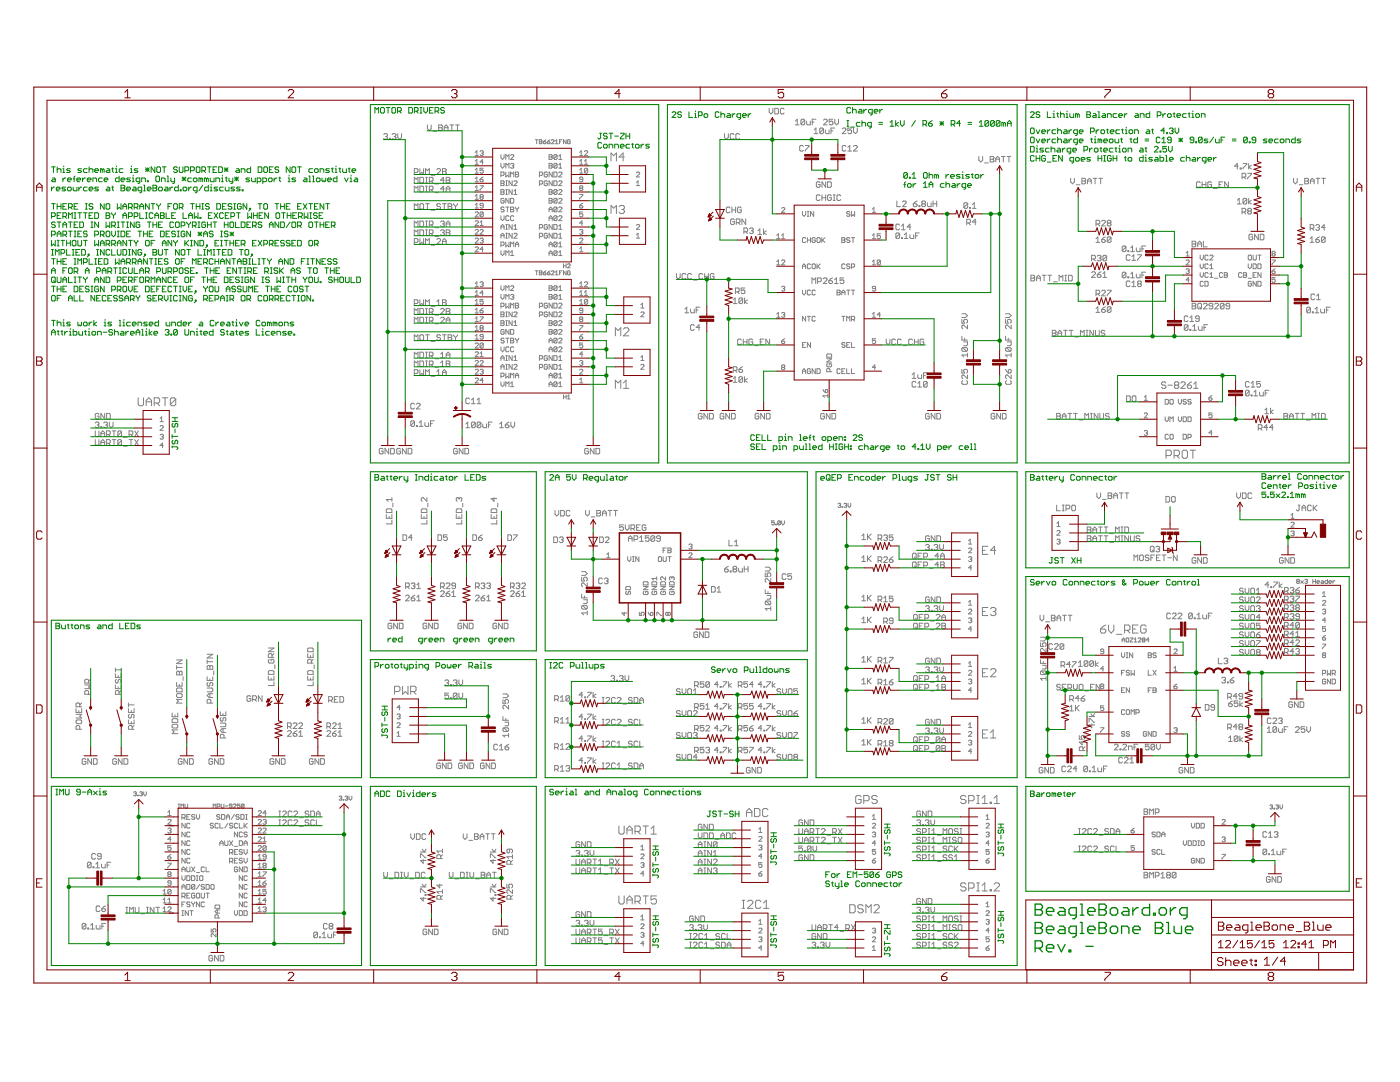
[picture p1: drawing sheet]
<svg xmlns="http://www.w3.org/2000/svg" width="279mm" height="216mm" viewBox="0 0 279 216" stroke-linecap="round" stroke-linejoin="round" font-family="sans-serif">
<g fill="none" stroke="#808080" stroke-width=".2">
<path d="M76.6 26.9l.2-.2h.3l.2 .2-.2 .3M76.9 27.2h.2M77.1 27.2l.2 .2-.2 .4h-.3l-.2-.2M77.7 27.6h.2v.2h-.2zM78.3 26.9l.1-.2h.4l.2 .2-.2 .3M78.6 27.2h.2M78.8 27.2l.2 .2-.2 .4h-.4l-.1-.2M79.4 26.7v.7l.4 .4 .3-.4v-.7M82.7 36.5v-1.1l.4 .4 .3-.4v1.1M82.7 34.4h.5l.2-.2v-.4l-.2-.1h-.5v1.1M82.7 38.3v-1.2l.4 .4 .3-.4v1.2M83.8 33.7v1.1l.4-.4 .3 .4v-1.1"/>
<path d="M83.8 35.4h.6l.1 .2v.7l-.1 .2h-.6zM83.8 37.1h.6l.1 .2v.8l-.1 .2h-.6zM84.9 34.8v-1.1l.4 .3 .4-.3v1.1M84.9 38.3h.4M84.9 37.1h.4M84.9 36.5h.4M84.9 35.4h.4M85.1 35.4v1.1M85.1 37.1v1.2M85.3 24.9v.8l.4 .4 .3-.4v-.8M85.7 36.2h.5l.2-.2v-.4l-.2-.2h-.5v1.1M85.7 37.9h.5l.2-.2v-.4l-.2-.2h-.5v1.2"/>
<path d="M86 35h.8M86 37.9l.4 .4M86 36.2l.4 .3M86.4 26.2h.8M86.8 36.7h.7M86.8 38.4h.7M87.2 33.8l.2-.1h.3l.2 .1v.2l-.7 .8h.7M87.5 24.9h.6l.2 .2-.2 .4 .2 .4-.2 .2h-.6zM87.5 25.5h.6M88.3 33.7h.6l.1 .1-.1 .4 .1 .4-.1 .2h-.6zM88.3 34.2h.6M88.7 26.1v-.8l.3-.4 .4 .4v.8"/>
<path d="M88.7 25.5h.7M88.7 36h-.8l.6-.6v1.1M88.7 37.7h-.8l.6-.6v1.2M89 35.4h.6l.2 .2-.2 .4 .2 .3-.2 .2h-.6zM89 38.3v-.8l.4-.4 .4 .4v.8M89 37.7h.8M89 36h.6M89.8 24.9h.7M90.2 24.9v1.2M90.9 24.9h.8M91.3 24.9v1.2M94.8 36.3h.7"/>
<path d="M94.8 30.4l.4-.3v1M94.8 32.2l.4-.4v1M94.8 33.9l.4-.3v.9M94.8 35.6l.4-.3v1M94.8 37.4l.4-.3v.9M94.8 39.1l.4-.3v1M94.8 38h.7M94.8 34.5h.7M94.8 32.8h.7M94.8 31.1h.7M94.8 39.8h.7M95.8 35.8h.5l.1 .3-.1 .2h-.3l-.2-.2z"/>
<path d="M95.8 30.2l.2-.1h.3l.1 .1-.1 .4M95.8 37.1h.6l-.6 .9M96 39.3l-.2-.2 .2-.3h.3l.1 .2-.1 .3M96 39.3l-.2 .2 .2 .3h.3l.1-.2-.1-.3M96 39.3h.3M96.1 30.6h.2M96.3 30.6l.1 .1-.1 .4h-.3l-.2-.2M96.4 32.3h-.6l.5-.5v1M96.4 33.6h-.6v.5l.5-.2 .1 .5-.1 .1h-.3l-.2-.1M96.4 35.3l-.6 .5M100 36.1h.5l.1 .1-.1 .4 .1 .3-.1 .1h-.5zM100 30.9v.6l.3 .3 .3-.3v-.6"/>
<path d="M100 32.6v.6l.3 .3 .3-.3v-.6M100 35h.5l.1-.2-.1-.5h-.5v1M100 37.8h.5l.1 .2-.1 .3 .1 .3-.1 .2h-.5zM100 38.3h.5M100 36.6h.5M100.6 39.7l-.1-.1-.5 .1v.7l.1 .1h.4l.1-.5h-.3M100.9 31.8v-.9l.4 .3 .3-.3v.9M100.9 33.5v-.9l.4 .3 .3-.3v.9M100.9 34.3v1l.4-.3 .3 .3v-1M100.9 38.8h.4M100.9 37.8h.4M100.9 36.1h.4"/>
<path d="M100.9 37h.4M101.1 36.1v.9M101.1 37.8v1M101.6 39.6v.9l-.7-.9v.9M101.9 39.6h.5l.1 .1v.7l-.1 .1h-.5zM101.9 31l.2-.1 .4 .1v.2l-.6 .6h.6M101.9 32.8l.2-.2h.3l.1 .2-.1 .3M101.9 35.3v-1l.3 .4 .3-.4v1M102.2 36.1v.9l-.6-.9v.9M102.2 37.8v1l-.6-1v1M102.2 33.1h.2M102.4 33.1l.1 .1-.1 .3-.5-.1"/>
<path d="M102.6 38.1l.3-.3v1M102.6 36.2l.1-.1 .5 .1v.2l-.6 .6h.6M102.6 38.8h.6M102.9 34.3h.4l.2 .2-.2 .3 .2 .3-.2 .2h-.4zM102.9 34.8h.4M106.8 27.9h.6M107.1 27.9v.8M107.6 27.9h.4l.2 .1-.2 .3 .2 .3-.2 .1h-.4zM107.6 28.3h.4M107.7 35h.4l.2-.2v-.3l-.2-.2h-.4v1M107.7 36.7h.4l.2-.1v-.4l-.2-.1h-.4v.9M108.4 28.3h.4l.2 .3-.4 .1z"/>
<path d="M109 27.9l-.6 .4M109.2 28.3h.4l.2 .3-.4 .1zM109.2 34.5l-.1-.2h-.3l-.2 .2v.6l.2 .2h.3l.1-.5h-.3M109.2 36.2l-.1-.1-.5 .1v.7l.5 .1 .1-.4h-.3M109.6 32.6h.4l.2 .2-.2 .3 .2 .3-.2 .1h-.4zM109.6 39.6h.4l.2 .1-.2 .3 .2 .4-.2 .1h-.4zM109.6 30.9h.4l.2 .1-.2 .3 .2 .3-.2 .2h-.4zM109.6 37.8h.4l.2 .2-.2 .3 .2 .3-.2 .2h-.4zM109.6 38.3h.4M109.6 33.1h.4M109.6 31.3h.4M109.8 27.9l-.6 .4"/>
<path d="M110 28l.2-.1 .4 .1-.6 .7h.6M110.2 34.3v1l-.6-1v1M110.2 36.1v.9l-.6-.9v.9M110.5 34.3h.5l.2 .2v.6l-.2 .2h-.5zM110.5 36.1h.5l.2 .1v.7l-.2 .1h-.5zM110.8 28.2l.3-.3v.8M110.8 28.7h.6M111.2 32.8v.6l-.2 .1-.5-.1M111.2 39.7l-.2-.1-.5 .1v.7M111.2 31l-.2-.1-.5 .1v.6M111.2 32.8l-.2-.2h-.3l-.2 .2v.6M111.2 38l-.2-.2h-.3l-.2 .2v.6"/>
<path d="M111.2 31v.6l-.2 .2h-.3l-.2-.2M111.2 38v.6l-.2 .2h-.3l-.2-.2M111.2 39.7v.7l-.2 .1h-.3l-.2-.1M111.2 39.7l-.7 .7M111.2 38l-.7 .6M111.2 32.8l-.7 .6M111.2 31l-.7 .6M111.5 38l.2-.2h.3l.1 .2-.6 .8h.6M111.5 33.5h.6M111.5 39.7l.2-.1 .4 .1v.2l-.6 .6h.6M111.5 31.2l.3-.3v.9M111.5 32.9l.3-.3v.9"/>
<path d="M111.5 34.5l.2-.2h.3l.1 .2v.2l-.6 .6h.6M111.5 36.2l.2-.1 .4 .1v.2l-.6 .6h.6M111.5 31.8h.6M111.7 28.3h.2M112.2 27.9h-.5v.8M113 27.9v.8l-.5-.8v.8M113.8 28l-.1-.1-.4 .1v.6l.4 .1 .1-.4h-.3M115.7 30.4l.3-.3v1M115.7 32.2l.3-.4v1M115.7 33.9l.3-.3v.9M115.7 38.8h.6l-.6 1M115.7 34.5h.6"/>
<path d="M115.7 32.8h.6M115.7 31.1h.6M115.8 37.5l-.1-.1 .1-.3h.3l.2 .1-.2 .3M115.8 37.5l-.1 .2 .1 .3 .5-.1-.2-.4M115.8 37.5h.3M116.3 35.8h-.5l-.1-.2 .1-.3 .5 .2v.6l-.2 .2h-.3l-.1-.2M116.6 30.2l.2-.1h.3l.2 .1v.2l-.7 .7h.7M116.6 32.2l.3-.4v1M116.6 32.8h.7M117.3 33.7l-.2-.1h-.3l-.2 .1v.7M117.3 33.7v.7l-.2 .1h-.3l-.2-.1M117.3 33.7l-.7 .7"/>
<path d="M121.9 32.1v-1.6l.6 .6 .5-.6v1.6M124.6 31.3h-1.1l.9-.8v1.6M127 37h.7M127 34.5l.2-.2h.3l.2 .2v.2l-.7 .6h.7M127 36.4l.3-.3v.9M144.6 26.7v.7l.4 .4 .4-.4v-.7M146.5 26.9l-.2-.2h-.4l-.2 .2v.7l.2 .2h.4l.2-.2M147.6 26.9l-.2-.2h-.4l-.1 .2v.7l.1 .2h.4l.2-.2M153.5 21.6v.8l.4 .3 .3-.3v-.8M154.6 21.6h.6l.2 .2v.7l-.2 .2h-.6zM156.5 21.8l-.2-.2h-.4l-.2 .2v.7l.2 .2h.4l.2-.2M158.7 24.2l.4-.4v1.1"/>
<path d="M158.7 24.9h.8M160.3 29.2l-.1-.2h-.4l-.2 .2v.8l.2 .1h.4l.1-.1M160.6 24v.7l-.2 .2h-.4l-.1-.2M160.6 24l-.2-.2h-.4l-.1 .2v.7M160.6 24l-.7 .7M160.7 29h.8l-.8 1.1M161 24.2v.5l.2 .2h.5v-.7M162.1 24.4h.4M162.5 25.9l.3-.4v1.2M162.5 26.7h.7M162.8 23.8h-.7v1.1M163.7 36.4l-.2-.1h-.4l-.2 .1v.8l.2 .2h.4l.2-.2v-.4h-.4"/>
<path d="M163.7 39.1l-.2-.2h-.4l-.2 .2v.7l.2 .2h.4l.2-.2M164 38.9v1.1M164 39.5h.8M164.3 25.7v.8l-.2 .2h-.3l-.2-.2M164.3 25.7l-.2-.2h-.3l-.2 .2v.8M164.3 25.7l-.7 .8M164.4 24l.1-.2h.4l.2 .2v.2l-.7 .7h.7M164.7 25.9v.6l.2 .2h.6v-.8M164.8 36.3v1.1l-.8-1.1v1.1M164.8 38.9v1.1M165.2 36.3h.5l.2 .1v.8l-.2 .2h-.5zM165.8 26.1h.4"/>
<path d="M165.9 39.1l-.2-.2h-.3l-.2 .2v.7l.2 .2h.3l.2-.2v-.3h-.4M166.2 23.8h-.7v.6l.3-.2 .4 .2v.3l-.2 .2h-.3l-.2-.2M166.3 38.9h.4M166.5 38.9v1.1M166.6 25.5h-.8v1.2M166.6 23.8v.8l.4 .3 .3-.3v-.8M167.8 39.1l-.2-.2h-.4l-.2 .2v.7l.2 .2h.4l.2-.2M168.1 25.7l.2-.2h.4l.1 .2v.2l-.7 .8h.7M168.8 29.2l-.1-.2h-.4l-.2 .2v.8l.2 .1h.4l.1-.1M169.2 30.1h.7M169.2 29.4l.4-.4v1.1M169.9 25.5h-.7v.6l.6-.2 .1 .2v.4l-.1 .2h-.4l-.2-.2"/>
<path d="M170.3 25.5v.8l.4 .4 .4-.4v-.8M170.3 29.2l.2-.2h.4l.2 .2v.2l-.8 .7h.8M195.3 31.2v.8l.4 .3 .4-.3v-.8M196.5 32.5h.7M197.6 31.2h.6l.2 .2-.2 .4 .2 .4-.2 .1h-.6zM197.6 31.8h.6M198.7 31.8h.8M198.7 32.3v-.7l.4-.4 .4 .4v.7M199.9 31.2h.7M200.2 31.2v1.1M201 31.2h.7M201.4 31.2v1.1"/>
<path d="M213.7 35.6v.7l.3 .4 .4-.4v-.7M214.8 36.9h.7M215.9 35.6h.6l.2 .2-.2 .3 .2 .4-.2 .2h-.6zM215.9 36.1h.6M217 36.1h.8M217 36.7v-.8l.4-.3 .4 .3v.8M218.2 35.6h.7M218.5 35.6v1.1M219.3 35.6h.7M219.7 35.6v1.1M239.5 36.4l-.1-.1h-.4l-.2 .1v.8l.2 .2h.4l.1-.2M239.9 36.8h.8"/>
<path d="M239.9 36.3v1.1M240.7 36.3v1.1M241.8 36.4l-.2-.1h-.4l-.2 .1v.8l.2 .2h.4l.2-.2v-.4h-.4M242.2 37.6h.7M243.3 36.8h.3M244 36.3h-.7v1.1h.7M245.2 36.3v1.1l-.8-1.1v1.1M247 40l.3-.4v1.1M247.1 33.2h-.7l.5-.6v1.1M247.5 33.5h.2v.2h-.2zM247.9 35.3h.5l.2-.1v-.4l-.2-.2h-.5v1.1M248.1 32.6h.7v.2l-.7 .7v.2"/>
<path d="M248.2 35.3l.4 .4M248.8 39.8v.7l-.2 .2h-.4l-.1-.2M248.8 39.8l-.2-.2h-.4l-.1 .2v.7M248.8 39.8l-.7 .7M249 34.6h.7v.2l-.7 .7v.2M249.2 32.6v1.1M249.2 39.6v1.1M249.7 33l-.5 .4 .5 .3M249.7 40l-.5 .3 .5 .4M258.1 35.6v.7l.4 .4 .4-.4v-.7M259.3 36.9h.7M260.4 35.6h.6l.1 .2-.1 .3 .1 .4-.1 .2h-.6z"/>
<path d="M260.4 36.1h.6M261.5 36.1h.8M261.5 36.7v-.8l.4-.3 .4 .3v.8M262.7 35.6h.7M263 35.6v1.1M263.8 35.6h.7M264.1 35.6v1.1M82.7 48.3h.5l.2-.1v-.4l-.2-.2h-.5v1.1M82.7 41.7v-1.1l.4 .4 .3-.4v1.1M82.7 45.2v-1.1l.4 .4 .3-.4v1.1M82.7 47v-1.1l.4 .3 .3-.3v1.1M83.8 40.8l.2-.2h.4l.1 .2v.8l-.1 .1h-.4l-.2-.1z"/>
<path d="M83.8 44.1h.6l.1 .2v.7l-.1 .2h-.6zM83.8 45.9h.6l.1 .2v.7l-.1 .2h-.6zM83.8 47.6v1.1l.4-.4 .3 .4v-1.1M83.8 59.8v1.1l.4-.3 .3 .3v-1.1M84.9 40.6h.8M84.9 45.9h.4M84.9 48.7v-1.1l.4 .4 .4-.4v1.1M84.9 47h.4M84.9 45.2h.4M84.9 44.1h.4M85.1 44.1v1.1M85.1 45.9v1.1"/>
<path d="M85.3 40.6v1.1M85.7 46.6h.5l.2-.2v-.3l-.2-.2h-.5v1.1M85.7 44.9h.5l.2-.2v-.4l-.2-.2h-.5v1.1M86 41.9h.8M86 48.9h.8M86 46.6l.4 .4M86 44.9l.4 .3M86.8 45.4h.7M86.8 47.2h.7M87.2 47.8l.2-.2h.3l.2 .2v.2l-.7 .7h.7M87.9 40.8l-.2-.2h-.3l-.2 .2 .2 .4h.3l.2 .2-.2 .3h-.3l-.2-.1M87.9 44.3l.2-.2h.4l.2 .2-.2 .4"/>
<path d="M87.9 46.1l.2-.2h.4l.2 .2-.2 .3M88.3 40.6h.7M88.3 48.7v-.7l.4-.4 .3 .4v.7M88.3 59.8h.6l.1 .2-.1 .4 .1 .3-.1 .2h-.6zM88.3 44.7h.2M88.3 48.2h.7M88.3 46.4h.2M88.5 44.7l.2 .2-.2 .3h-.4l-.2-.2M88.5 46.4l.2 .2-.2 .4h-.4l-.2-.2M88.7 40.6v1.1M89 45.2v-.7l.4-.4 .4 .4v.7M89 45.9h.6l.2 .2-.2 .3 .2 .4-.2 .2h-.6z"/>
<path d="M89 44.7h.8M89 46.4h.6M89.4 41.2h.6M89.4 40.6h.6l.2 .2-.2 .4 .2 .4-.2 .1h-.6zM90.6 40.6l.3 .6M90.9 41.2v.5M91.3 40.6l-.4 .6M94.8 42.5l.2-.2h.3l.2 .2-.7 .8h.7M94.8 46l.2-.2h.3l.2 .2-.7 .7h.7M94.8 58.9h.7M94.8 57.2h.7M94.8 56.6l.4-.4v1"/>
<path d="M94.8 40.9l.4-.3v.9M94.8 58.3l.4-.3v.9M94.8 44.2l.2-.2 .5 .2v.2l-.7 .6h.7M94.8 47.7l.2-.2h.3l.2 .2v.2l-.7 .6h.7M94.8 49.4l.2-.1 .5 .1v.2l-.7 .6h.7M94.8 41.5h.7M95.8 46l.2-.2h.3l.1 .2-.6 .7h.6M95.8 56.4l.2-.2h.3l.1 .2-.1 .3M95.8 47.7l.2-.2h.3l.1 .2-.1 .3M95.8 44.4l.3-.4v1M95.8 45h.6M96.1 56.7h.2"/>
<path d="M96.1 48h.2M96.3 56.7l.1 .2-.1 .3h-.3l-.2-.2M96.3 48l.1 .2-.1 .3h-.3l-.2-.2M96.4 41h-.4l-.2-.1 .2-.3 .4 .1v.7l-.1 .1-.5-.1M96.4 59.7h-.6v.5l.5-.2 .1 .5-.1 .2h-.3l-.2-.2M96.4 42.5v.6l-.1 .2h-.3l-.2-.2M96.4 49.7h-.6l.5-.4v.9M96.4 58.5h-.6l.5-.5v.9M96.4 42.5l-.1-.2h-.3l-.2 .2v.6M96.4 42.5l-.6 .6M100 47h.6M100 43.1v.6l.3 .3 .3-.3v-.6"/>
<path d="M100 45.8v-.7l.3-.3 .3 .3v.7M100 47.5v-.6l.3-.4 .3 .4v.6M100 48.9h.5l.1-.4-.1-.2h-.5v1M100 50v.7l.3 .3 .3-.3v-.7M100 57v.7l.3 .3 .3-.3v-.7M100 58.8v.6l.3 .3 .3-.3v-.6M100 45.3h.6M100.6 41.5l-.1-.2h-.4l-.1 .3 .1 .2h.4l.1 .3-.1 .2-.5-.2M100.9 44.8h.4M100.9 48.3v1l.4-.4 .3 .4v-1M100.9 51v-1l.4 .4 .3-.4v1M100.9 58v-1l.4 .3 .3-.3v1"/>
<path d="M100.9 59.7v-.9l.4 .3 .3-.3v.9M100.9 47.5h.4M100.9 46.5h.4M100.9 45.8h.4M100.9 41.3h.7M101.1 44.8v1M101.1 46.5v1M101.3 41.3v1M101.6 43.2l-.2-.1h-.3l-.2 .1v.7l.2 .1h.3l.2-.1M101.9 58.9l.2-.1h.3l.1 .1-.1 .3M101.9 57.2l.2-.2 .4 .2v.1l-.6 .7h.6M101.9 41.3h.5l.1 .2-.1 .3 .1 .3-.1 .2h-.5z"/>
<path d="M101.9 49.3v-1l.3 .3 .3-.3v1M101.9 50.4l.3-.4v1M101.9 51h.6M101.9 41.8h.5M102.2 44.8v1l-.6-1v1M102.2 46.5v1l-.6-1v1M102.2 59.2h.2M102.4 59.2l.1 .2-.1 .3-.5-.1M102.5 43.2l-.1-.1h-.3l-.2 .1v.7l.2 .1h.3l.1-.1M102.6 45.1l.3-.3v1M102.6 46.7l.1-.2h.3l.2 .2-.6 .8h.6M102.6 45.8h.6"/>
<path d="M102.9 41.3l.3 .5M102.9 49.3v-.7l.3-.3 .3 .3v.7M102.9 48.8h.6M103.2 41.8v.5M103.5 41.3l-.3 .5M106.8 54h.6M107.1 54v.8M107.6 54h.4l.2 .2-.2 .2 .2 .3-.2 .1h-.4zM107.6 54.4h.4M107.7 45.4h.4l.2-.1v-.3l-.2-.2h-.4v1M107.7 47.2h.4l.2-.2v-.3l-.2-.2h-.4v1M108.4 54.4h.4l.2 .3-.4 .1z"/>
<path d="M109 54l-.6 .4M109.2 54.4h.4l.2 .3-.4 .1zM109.2 45l-.1-.2-.5 .2v.6l.5 .2 .1-.5h-.3M109.2 46.7l-.1-.2h-.3l-.2 .2v.6l.2 .2h.3l.1-.5h-.3M109.6 42.3v-.7l.3-.3 .3 .3v.7M109.6 44v-.6l.3-.3 .3 .3v.6M109.6 49.3v-.7l.3-.3 .3 .3v.7M109.6 51v-.6l.3-.4 .3 .4v.6M109.6 57h.4l.2 .2-.2 .3 .2 .3-.2 .2h-.4zM109.6 58.8h.4l.2 .1-.2 .3 .2 .4-.2 .1h-.4zM109.6 59.2h.4M109.6 57.5h.4"/>
<path d="M109.6 50.5h.6M109.6 48.8h.6M109.6 43.5h.6M109.6 41.8h.6M109.6 40h.4M109.8 54l-.6 .4M110 54.2l.2-.2 .4 .2-.6 .6h.6M110.2 44.8v1l-.6-1v1M110.2 46.5v1l-.6-1v1M110.5 44.8h.5l.2 .2v.6l-.2 .2h-.5zM110.5 46.5h.5l.2 .2v.6l-.2 .2h-.5zM110.8 54.8h.6"/>
<path d="M110.8 54.3l.3-.3v.8M111.2 41.5l-.2-.2h-.3l-.2 .2v.6M111.2 43.2l-.2-.1h-.3l-.2 .1v.7M111.2 48.5l-.2-.2-.5 .2v.6M111.2 50.2l-.2-.2h-.3l-.2 .2v.6M111.2 57.2l-.2-.2-.5 .2v.6M111.2 58.9l-.2-.1h-.3l-.2 .1v.7M111.2 41.5v.6l-.2 .2-.5-.2M111.2 43.2v.7l-.2 .1h-.3l-.2-.1M111.2 48.5v.6l-.2 .2h-.3l-.2-.2M111.2 50.2v.6l-.2 .2-.5-.2M111.2 57.2v.6l-.2 .2h-.3l-.2-.2"/>
<path d="M111.2 58.9v.7l-.2 .1-.5-.1M111.2 58.9l-.7 .7M111.2 57.2l-.7 .6M111.2 50.2l-.7 .6M111.2 48.5l-.7 .6M111.2 43.2l-.7 .7M111.2 41.5l-.7 .6M111.5 45.1l.3-.3v1M111.5 46.9l.3-.4v1M111.5 48.6l.3-.3v1M111.5 50.4l.3-.4v1M111.5 57.3l.3-.3v1"/>
<path d="M111.5 59.1l.3-.3v.9M111.5 41.5l.2-.2h.3l.1 .2-.6 .8h.6M111.5 43.2l.2-.1h.3l.1 .1v.2l-.6 .6h.6M111.5 59.7h.6M111.5 58h.6M111.5 51h.6M111.5 49.3h.6M111.5 47.5h.6M111.5 45.8h.6M111.7 54.4h.2M112.2 54h-.5v.8M112.5 52.6v.8"/>
<path d="M112.5 53h.5M113 54v.8l-.5-.8v.8M113 52.6v.8M113.3 52.8l.1-.2 .4 .2-.5 .6h.5M113.8 54.2l-.1-.2-.4 .2v.5l.4 .1 .1-.4h-.3M115.7 41h.4l.2 .4-.5 .1zM115.7 49.6l.3-.3v.9M115.7 56.6l.3-.4v1M115.7 58.3l.3-.3v.9M115.7 46l.1-.2h.3l.2 .2-.2 .3M115.7 47.7l.1-.2h.3l.2 .2v.2l-.6 .6h.6M115.7 58.9h.6"/>
<path d="M115.7 57.2h.6M115.7 50.2h.6M116 46.3h.1M116.1 46.3l.2 .1-.2 .3-.4-.1M116.3 42.3h-.6v.5l.3-.2 .3 .2v.3l-.2 .2h-.3l-.1-.2M116.3 44.5h-.6l.4-.5v1M116.3 40.6l-.6 .4M116.6 58.3l.3-.3v.9M116.6 56.4l.2-.2h.3l.2 .2v.2l-.7 .6h.7M116.6 58.9h.7M117.3 59.9l-.2-.2h-.3l-.2 .2v.6M117.3 59.9v.6l-.2 .2h-.3l-.2-.2"/>
<path d="M117.3 59.9l-.7 .6M121.9 42.6v-1.6l.6 .5 .5-.5v1.6M123.5 41.3l.3-.3h.6l.2 .3v.2l-.2 .3M124.1 41.8h.3M124.4 41.8l.2 .3v.2l-.2 .3h-.6l-.3-.3M127 45l.2-.2 .5 .2v.1l-.7 .7h.7M127 47.5h.7M127 46.9l.3-.4v1M135 54.6v.7l.4 .4 .3-.4v-.7M136.9 54.8l-.2-.2h-.4l-.2 .2v.7l.2 .2h.4l.2-.2M138 54.8l-.2-.2h-.4l-.2 .2v.7l.2 .2h.4l.2-.2M138.4 55.9h.7"/>
<path d="M140.3 54.8l-.2-.2h-.4l-.2 .2v.7l.2 .2h.4l.2-.2M140.6 54.6v1.1M140.6 55.1h.8M141.4 54.6v1.1M142.5 54.8l-.2-.2h-.4l-.1 .2v.7l.1 .2h.4l.2-.2v-.4h-.4M145.7 41.5l-.2-.2h-.4l-.2 .2v.7l.2 .2h.4l.2-.2M146.1 41.3v1.1M146.1 41.9h.7M146.3 59.8l.4-.3v1.1M146.6 43.9l-.2-.2h-.4l-.2 .2v.7l.2 .2h.4l.2-.2v-.4h-.4M146.8 58.2h.5l.2-.2v-.3l-.2-.2h-.5v1.1M146.8 41.3v1.1"/>
<path d="M146.9 44.4h.6l.2-.2v-.3l-.2-.2h-.6v1.1M147.2 58.2l.3 .4M147.3 44.4l.4 .4M147.9 41.5l-.1-.2h-.4l-.2 .2v.7l.2 .2h.4l.1-.2v-.3h-.3M148.2 59.6v.8l-.2 .2h-.3l-.2-.2M148.2 59.6l-.2-.1h-.3l-.2 .1v.8M148.2 59.6l-.7 .8M148.5 46.2h.5l.2-.1v-.4l-.2-.2h-.5v1.1M148.6 59.5v1.1M148.7 57.5h-.8v.5l.4-.2 .4 .2v.4l-.2 .2h-.4l-.2-.2M148.8 43.7v1.1l-.7-1.1v1.1M148.8 46.2l.4 .4"/>
<path d="M149.2 59.8l-.6 .4 .6 .4M149.6 45.7l.2-.2h.3l.2 .2-.2 .4M149.9 46.1h.2M150.1 46.1l.2 .1-.2 .4h-.3l-.2-.2M151.3 46.1l.3-.4v1.1M151.3 46.8h.7M152.4 45.7v1.1M153 46.1l-.6 .3 .6 .4M155 47l.3-.3v.9M155 52.2l.3-.3v1M155 52.9h.7M155 47.6h.7"/>
<path d="M156 52l.1-.1h.4l.1 .1v.2l-.6 .7h.6M156 57.3l.5-.2 .1 .2-.1 .3M156 47l.3-.3v.9M156 41.6l.1-.2h.4l.1 .2-.6 .8h.6M156 47.6h.6M156.3 57.6h.2M156.5 57.6l.1 .2-.1 .3h-.4l-.1-.2M160.1 53.6v-.6l.4-.3 .3 .3v.6M160.1 57.9v.6l.4 .3 .3-.3v-.6M160.1 42.2v.6l.4 .4 .3-.4v-.6M160.1 53.1h.7M160.8 47.6l-.2-.2h-.3l-.2 .2v.6l.2 .2h.3l.2-.2"/>
<path d="M161.1 42.2h.3M161.1 43.2h.3M161.1 47.4v1M161.1 47.9h.7M161.3 42.2v1M161.8 52.8l-.2-.1-.5 .1v.6l.2 .2h.3l.2-.2M161.8 58l-.2-.1-.5 .1v.7l.2 .1 .5-.1M161.8 47.4v1M162.1 56.6v-1.1l.3 .3 .4-.3v1.1M162.1 52.8l.1-.1 .5 .1v.6l-.1 .2h-.4l-.1-.2zM162.4 42.2v1l-.6-1v1M162.7 47.6l-.1-.2h-.4l-.1 .2v.6l.1 .2h.4l.1-.5h-.3"/>
<path d="M162.7 58l-.1-.1-.5 .1v.7l.1 .1 .5-.1M163 52.7v.9M163.2 56.2h.5l.2-.2v-.4l-.2-.1h-.5v1.1M163.2 47.4h.3l.2 .2v.6l-.2 .2h-.3l-.2-.2v-.6zM163.2 53.1l.5 .5M163.7 52.7l-.7 .6M164 47.4v1M164.2 47.9l.4 .5M164.3 55.6l.2-.1h.3l.2 .1v.2l-.7 .8h.7M164.6 47.4l-.6 .7M165.4 56h.6l.2 .4-.2 .2h-.4l-.2-.2zM166.2 55.5l-.8 .5"/>
<path d="M166.3 40h.4M166.5 55.8l.4-.3v1.1M166.5 56.6h.8M167 57.9h.5l.2 .1-.2 .4 .2 .3-.2 .1h-.5zM167 58.4h.5M168 47.4h.5l.1 .2-.1 .3 .1 .3-.1 .2h-.5zM168 58.8v-.6l.3-.3 .3 .3v.6M168 58.4h.6M168 47.9h.5M168.4 55.5h-.7v.5l.3-.2 .4 .2v.4l-.2 .2h-.3l-.2-.2M168.6 52.8l-.1-.1-.5 .1v.6l.2 .2h.3l.1-.2M169 57.9h.6"/>
<path d="M169.3 57.9v.9M169.6 47.6l-.2-.2h-.3l-.1 .4 .4 .1 .2 .3-.2 .2h-.3l-.1-.2M169.6 42.4l-.2-.2h-.3l-.1 .3 .1 .2h.3l.2 .3-.2 .2h-.3l-.1-.2M169.6 52.8l-.2-.1-.4 .1 .1 .3h.3l.2 .2-.2 .3h-.3l-.1-.2M169.9 47.4h.7M169.9 42.2v1l.3-.4 .4 .4v-1M169.9 53.3h.5l.2-.5-.2-.1h-.5v.9M169.9 57.9h.7M170.2 47.4v1M170.2 57.9v.9M174.1 41.7l.3-.3v1M174.1 47l.3-.3v.9"/>
<path d="M174.1 52.2l.3-.3v1M174.1 52.9h.7M174.1 42.4h.7M174.1 47.6h.7M174.8 57.6h-.5l-.2-.2 .2-.3 .5 .2v.6l-.2 .2h-.3l-.2-.2M175.7 46.7h-.6v.4l.5-.1 .1 .5-.1 .1h-.4l-.1-.1M175.7 52l-.1-.1h-.4l-.1 .1v.7M175.7 52v.7l-.1 .2h-.4l-.1-.2M175.7 52l-.6 .7M179 40.1v1.1h.7M179.5 44.9l-.2-.2h-.3l-.2 .2v.8l.2 .1h.3l.2-.1M179.5 46.7l-.2-.2h-.3l-.2 .2v.7"/>
<path d="M179.5 46.7v.7l-.2 .2h-.3l-.2-.2M179.5 46.7l-.7 .7M179.9 47.4h.2v.2h-.2zM179.9 45.8h.8M179.9 45.1l.4-.4v1.1M180.1 40.3l.2-.2h.4l.1 .2v.2l-.7 .7h.7M180.5 47.6h.7M180.5 46.8l.3-.3v1.1M181.6 46.8v.6l.2 .2h.6v-.8M181.8 45.3h-.8l.6-.6v1.1M182.3 40.7h.5l.2 .3-.2 .2h-.3l-.2-.2zM182.7 47h.4"/>
<path d="M183 40.1l-.7 .6M183.4 41h.2v.2h-.2zM183.5 46.5h-.8v1.1M184.1 40.7l-.1 .2 .1 .3h.4l.2-.2-.2-.3M184.1 40.7h.4M184.1 40.7l-.1-.2 .1-.4h.4l.2 .2-.2 .4M185.1 40.5v.5l.2 .2h.5v-.7M186.2 40.7h.7M186.2 40.1v1.1M186.9 40.1v1.1M192.9 44.5h.6l.2-.2v-.4l-.2-.1h-.6v1.1M193.1 40.6l-.2-.2h-.3l-.2 .2v.8"/>
<path d="M193.1 40.6v.8l-.2 .2h-.3l-.2-.2M193.1 40.6l-.7 .8M193.3 44.5l.4 .4M193.5 41.4h.2v.2h-.2zM194.1 41.6h.7M194.1 40.8l.3-.4v1.2M194.8 44.3h-.7l.5-.5v1.1M205.7 55.5h.6M205.7 54.9h.6l.2 .2-.2 .4 .2 .4-.2 .1h-.6zM206.9 55.5h.7M206.9 56v-.7l.3-.4 .4 .4v.7M208 54.9h.7"/>
<path d="M208.4 54.9v1.1M209.1 54.9h.8M209.5 54.9v1.1M210.2 56.2h.8M211.4 56v-1.1l.4 .4 .3-.4v1.1M212.5 56h.4M212.5 54.9h.4M212.7 54.9v1.1M213.3 54.9h.5l.2 .2v.8l-.2 .1h-.5zM217.8 54.4l.2-.2h.4l.2 .2v.2l-.8 .8h.8M217.8 51.7h.6l.2-.2v-.4l-.2-.2h-.6v1.1M218.2 51.7l.4 .3"/>
<path d="M218.7 47.6l.4-.3v1.1M218.7 48.4h.8M218.7 44.7h.6l.2-.2v-.3l-.2-.2h-.6v1.1M218.7 58.7h.6l.2-.2v-.4l-.2-.2h-.6v1.1M219 54.8h.5l.2 .4-.2 .2h-.3l-.2-.2zM219 51.1l.2-.2h.3l.2 .2-.2 .4M219.1 58.7l.4 .3M219.1 44.7l.4 .4M219.4 51.5h.1M219.5 51.5l.2 .2-.2 .3h-.3l-.2-.1M219.7 54.2l-.7 .6M219.9 47.8h.5l.2 .4-.2 .2h-.4l-.1-.2z"/>
<path d="M219.9 44.2l.1-.2h.4l.2 .2v.1l-.7 .8h.7M219.9 58.1l.1-.2h.4l.2 .2v.2l-.7 .7h.7M220.1 55.4h.8M220.1 54.6l.4-.4v1.2M220.6 47.3l-.7 .5M220.9 51.1l-.2-.2h-.4l-.2 .2v.8M220.9 51.1v.8l-.2 .1h-.4l-.2-.1M220.9 51.1l-.8 .8M221 57.9h.7v.2l-.7 .7v.2M221.2 44.5l-.2-.2 .2-.3h.3l.2 .2-.2 .3M221.2 44.5l-.2 .2 .2 .4h.3l.2-.2-.2-.4M221.2 44.5h.3"/>
<path d="M221.7 47.4l-.2-.1h-.3l-.2 .1v.8M221.7 47.4v.8l-.2 .2h-.3l-.2-.2M221.7 47.4l-.7 .8M224.7 49.3l-.2-.2h-.3l-.2 .2v.7M224.7 54.5l-.2-.2h-.3l-.2 .2v.7M224.7 49.3v.7l-.2 .2h-.3l-.2-.2M224.7 54.5v.7l-.2 .2h-.3l-.2-.2M224.7 49.3l-.7 .7M224.7 54.5l-.7 .7M225.1 50h.2v.2h-.2zM225.1 55.2h.2v.2h-.2zM225.5 51l-.2-.2h-.3l-.2 .2v.8l.2 .1h.3l.2-.1"/>
<path d="M225.5 56.3l-.2-.2h-.3l-.2 .2v.7l.2 .2h.3l.2-.2M225.7 50.2h.7M225.7 49.5l.3-.4v1.1M225.7 54.7l.3-.4v1.1M225.7 55.4h.7M225.9 51.9h.8M225.9 51.2l.4-.4v1.1M225.9 56.4l.4-.3v1.1M225.9 57.2h.8M226.8 49.5v.5l.1 .2h.6v-.7M226.8 54.7v.5l.1 .2h.6v-.7M227 50.8h.8l-.8 1.1"/>
<path d="M227.2 56.6l-.2 .2 .2 .4h.4l.2-.2-.2-.4M227.2 56.6l-.2-.2 .2-.3h.4l.2 .2-.2 .3M227.2 56.6h.4M227.9 49.7h.4M227.9 54.9h.4M228.6 49.1h-.7v1.1M228.6 54.3h-.7v1.1M236.7 53.8l.5-.2 .1 .2-.1 .3M236.7 52l.2-.1h.3l.1 .1v.2l-.6 .7h.6M236.7 50.5l.3-.4v1M236.7 51.1h.6M237 54.1h.2"/>
<path d="M237.2 54.1l.1 .2-.1 .3-.5-.2M237.3 55.9h-.6l.5-.5v.9M237.9 48.1h.6l.2 .2-.2 .4 .2 .4-.2 .2h-.6zM237.9 48.7h.6M239 49.3v-.8l.4-.4 .4 .4v.8M239 48.7h.8M239.5 50.9v.7l.3 .3 .4-.3v-.7M239.5 52.7v.6l.3 .3 .4-.3v-.6M239.5 54.4v.6l.3 .4 .4-.4v-.6M240.2 48.1v1.2h.7M240.2 56.3l-.2-.2h-.3l-.2 .2v.6l.2 .2h.3l.2-.2M240.5 56.1h.5l.1 .2v.6l-.1 .2h-.5z"/>
<path d="M241.1 54.6l-.1-.2h-.4l-.1 .2v.6l.1 .2 .5-.2M241.1 51.1l-.1-.2h-.4l-.1 .2v.6l.1 .2h.4l.1-.2M241.1 52.8l-.1-.1-.5 .1v.6l.1 .2h.4l.1-.2M241.4 55.4h.7M241.4 54.7l.4-.3v1M241.4 51.1l.2-.2h.3l.2 .2-.7 .8h.7M241.4 53.6h.7M241.4 53l.4-.3v.9M242.4 55.5h.6M244 54.6l-.2-.2h-.3l-.1 .2v.6l.1 .2 .5-.2M244.3 54.4h.5l.2 .2-.2 .3 .2 .3-.2 .2h-.5zM244.3 54.9h.5"/>
<path d="M247 40.7h.7M247.8 54.6l-.1-.2h-.3l-.2 .2v.6l.2 .2 .4-.2M247.9 42.3h.5l.2-.2v-.3l-.2-.2h-.5v1.1M248.1 54.4h.5l.2 .2-.2 .3 .2 .3-.2 .2h-.5zM248.1 54.9h.5M248.2 42.3l.4 .4M249.1 55.5h.6M249.1 52.7v.6l.3 .3 .3-.3v-.6M249.2 42.1l-.2-.1 .2-.4h.4l.1 .2-.1 .3M249.2 42.1l-.2 .2 .2 .4h.4l.1-.2-.1-.4M249.2 42.1h.4M249.3 50.9h.3l.1 .2v.6l-.1 .2h-.3l-.2-.2v-.6z"/>
<path d="M249.7 56.3l-.1-.2h-.3l-.2 .2v.6l.2 .2h.3l.1-.5h-.3M250 46.9l-.2-.2h-.4l-.1 .2v.8l.1 .2h.4l.2-.2v-.4h-.4M250.1 54.9h.3M250.1 50.9v.8l.1 .2h.3l.2-.2v-.8M250.1 52.7h.4l.2 .1v.6l-.2 .2h-.4zM250.7 54.4h-.6v1h.6M250.7 56.1v1l-.6-1v1M251 50.9h.7M251 52.7h.5l.2 .1v.6l-.2 .2h-.5zM251 56.1h.5l.2 .2v.6l-.2 .2h-.5zM251.1 46.7v1.2l-.7-1.2v1.2M251.4 50.9v1"/>
<path d="M251.5 46.7h.6l.1 .2v.8l-.1 .2h-.6zM251.7 54.4v1l-.7-1v1M253.9 51.9h.6l-.6 1M253.9 54.1h.4l.2 .3-.5 .2zM254 50.6l-.1-.1 .1-.4h.3l.2 .2-.2 .3M254 50.6l-.1 .2 .1 .3 .5-.2-.2-.3M254 50.6h.3M254.5 55.4h-.6v.5l.4-.2 .2 .5-.2 .1h-.3l-.1-.1M254.5 53.6l-.6 .5M261.5 48.4h.7M261.5 47.6l.3-.3v1.1M261.5 45.6h.5l.2-.2v-.4l-.2-.2h-.5v1.2"/>
<path d="M261.8 45.6l.4 .4M262.4 58.9l-.2-.2h-.4l-.2 .2v.7l.2 .2h.4l.2-.2M262.6 47.8h.5l.2 .4-.2 .2h-.3l-.2-.2zM262.6 45l.2-.2h.3l.2 .2-.2 .4M262.8 59.8h.7M262.8 59.1l.3-.4v1.1M263 45.4h.1M263.1 45.4l.2 .2-.2 .4h-.3l-.2-.2M263.3 47.3l-.7 .5M264.5 47.4v.8l-.2 .2h-.4l-.2-.2M264.5 47.4l-.2-.1h-.4l-.2 .1v.8M264.5 47.4l-.8 .8"/>
<path d="M264.5 45.4h-.8l.6-.6v1.2M27.6 79.4v1.3l.2 .3h.6l.2-.3v-1.3M32.4 79.4h1.1M32.9 79.4v1.6M35.1 79.6l-.3-.2h-.5l-.3 .2v1.1M35.1 79.6v1.1l-.3 .3h-.5l-.3-.3M35.1 79.6l-1.1 1.1M82.7 60.6h.5l.2-.2v-.4l-.2-.2h-.5v1.1M82.7 67.9v-1.1l.4 .4 .3-.4v1.1M82.7 74.5h.5l.2-.2v-.3l-.2-.2h-.5v1.1M82.7 71.4v-1.1l.4 .4 .3-.4v1.1M82.7 62.7v-1.1l.4 .3 .3-.3v1.1"/>
<path d="M82.7 64.4v-1.1l.4 .4 .3-.4v1.1M82.7 73.1v-1.1l.4 .4 .3-.4v1.1M83.8 61.6h.6l.1 .1v.8l-.1 .2h-.6zM83.8 63.3h.6l.1 .2v.7l-.1 .2h-.6zM83.8 67l.2-.2h.4l.1 .2v.7l-.1 .2h-.4l-.2-.2zM83.8 70.3h.6l.1 .2v.7l-.1 .2h-.6zM83.8 72h.6l.1 .2v.8l-.1 .1h-.6zM83.8 73.8v1.1l.4-.4 .3 .4v-1.1M84.9 63.3h.4M84.9 60.9v-1.1l.4 .4 .4-.4v1.1M84.9 74.9v-1.1l.4 .3 .4-.3v1.1M84.9 66.8h.8"/>
<path d="M84.9 71.4h.4M84.9 70.3h.4M84.9 64.4h.4M84.9 73.1h.4M84.9 72h.4M84.9 62.7h.4M84.9 61.6h.4M85.1 61.6v1.1M85.1 63.3v1.1M85.1 70.3v1.1M85.1 72v1.1M85.3 66.8v1.1"/>
<path d="M85.7 72.8h.5l.2-.2v-.4l-.2-.2h-.5v1.1M85.7 62.3h.5l.2-.2v-.4l-.2-.1h-.5v1.1M85.7 64.1h.5l.2-.2v-.4l-.2-.2h-.5v1.1M85.7 71h.5l.2-.2v-.3l-.2-.2h-.5v1.1M86 75.1h.8M86 68.1h.8M86 71l.4 .4M86 64.1l.4 .3M86 72.8l.4 .3M86 62.3l.4 .4M86 61.1h.8M86.8 73.3h.7"/>
<path d="M86.8 71.6h.7M86.8 62.9h.7M86.8 64.6h.7M87.2 60.2l.3-.4v1.1M87.2 74.1l.3-.3v1.1M87.2 60.9h.7M87.2 74.9h.7M87.9 61.7l.2-.1h.4l.2 .1v.2l-.8 .8h.8M87.9 63.5l.2-.2h.4l.2 .2v.2l-.8 .7h.8M87.9 67l-.2-.2h-.3l-.2 .4 .2 .2h.3l.2 .3-.2 .2h-.3l-.2-.2M87.9 70.7l.4-.4v1.1M87.9 72.4l.4-.4v1.1"/>
<path d="M87.9 71.4h.8M87.9 73.1h.8M88.3 74.9v-.8l.4-.3 .3 .3v.8M88.3 66.8h.7M88.3 60.4h.6M88.3 74.3h.7M88.7 66.8v1.1M89 61.6h.6l.2 .1-.2 .4 .2 .4-.2 .2h-.6zM89 64.4v-.7l.4-.4 .4 .4v.7M89 71.4v-.7l.4-.4 .4 .4v.7M89 72h.6l.2 .2-.2 .4 .2 .4-.2 .1h-.6zM89 70.8h.8"/>
<path d="M89 63.9h.8M89 72.6h.6M89 62.1h.6M89.4 66.8h.6l.2 .2-.2 .4 .2 .3-.2 .2h-.6zM89.4 67.4h.6M90.6 66.8l.3 .6M90.9 67.4v.5M91.3 66.8l-.4 .6M93.7 79.6l-.2-.2h-.3l-.2 .2v.8l.2 .2h.3l.2-.2M94.1 79.8l.4-.4v1.2M94.8 75.6l.2-.2 .5 .2v.2l-.7 .6h.7M94.8 73.9l.2-.2h.3l.2 .2v.1l-.7 .7h.7"/>
<path d="M94.8 72.1l.2-.2h.3l.2 .2-.7 .8h.7M94.8 70.4l.2-.2 .5 .2v.1l-.7 .7h.7M94.8 68.6l.2-.1h.3l.2 .1-.7 .8h.7M94.8 67.7h.7M94.8 64.2h.7M94.8 62.4h.7M94.8 60.7h.7M94.8 60l.4-.3v1M94.8 61.8l.4-.3v.9M94.8 63.5l.4-.3v1M94.8 65.3l.4-.3v.9M94.8 67l.4-.3v1"/>
<path d="M94.8 65.9h.7M95.2 79.8l.4-.4v1.2M95.8 73.9l.2-.2h.3l.1 .2-.1 .3M95.8 72.1l.2-.2h.3l.1 .2-.6 .8h.6M95.8 63.2h.6l-.6 1M95.8 62h.5l.1 .3-.1 .1h-.3l-.2-.1zM95.8 71.2h.6M95.8 70.5l.3-.3v1M96 65.4l-.2 .2 .2 .3h.3l.1-.1-.1-.4M96 65.4l-.2-.1 .2-.3h.3l.1 .1-.1 .3M96 65.4h.3M96.1 74.2h.2"/>
<path d="M96.3 74.2l.1 .1-.1 .4h-.3l-.2-.2M96.4 68.6l-.1-.1h-.3l-.2 .1v.7M96.4 68.6v.7l-.1 .1h-.3l-.2-.1M96.4 67.2h-.4l-.2-.2 .2-.3 .4 .2v.6l-.1 .2-.5-.2M96.4 75.9h-.6l.5-.5v1M96.4 61.5l-.6 .5M96.4 68.6l-.6 .7M100 62.3h.5l.1 .1-.1 .3 .1 .4-.1 .1h-.5zM100 64.5h.5M100 76.2v.6l.3 .4 .3-.4v-.6M100 75.1h.5l.1-.5-.1-.1h-.5v.9M100 73.2h.6"/>
<path d="M100 71.5h.6M100 64h.5l.1 .2-.1 .3 .1 .3-.1 .2h-.5zM100 62.7h.5M100 61.2h.5l.1-.2-.1-.5h-.5v1M100 73.7v-.7l.3-.3 .3 .3v.7M100 69.2v.7l.3 .3 .3-.3v-.7M100 71.9v-.6l.3-.3 .3 .3v.6M100.6 67.6l-.1-.1h-.4l-.1 .3 .1 .2h.4l.1 .3-.1 .1-.5-.1M100.6 65.9l-.1-.2-.5 .2v.6l.1 .2h.4l.1-.5h-.3M100.9 60.5v1l.4-.3 .3 .3v-1M100.9 74.5v.9l.4-.3 .3 .3v-.9M100.9 77.2v-1l.4 .3 .3-.3v1"/>
<path d="M100.9 73.7h.4M100.9 72.7h.4M100.9 71.9h.4M100.9 71h.4M100.9 67.5h.7M100.9 65h.4M100.9 64h.4M100.9 63.2h.4M100.9 62.3h.4M101.1 62.3v.9M101.1 64v1M101.1 71v.9"/>
<path d="M101.1 72.7v1M101.3 67.5v.9M101.6 69.4l-.2-.2h-.3l-.2 .2v.6l.2 .2h.3l.2-.2M101.6 65.7v1l-.7-1v1M101.9 77.2h.6M101.9 67.5h.5l.1 .1-.1 .4 .1 .3-.1 .1h-.5zM101.9 68h.5M101.9 65.7h.5l.1 .2v.6l-.1 .2h-.5zM101.9 75.4v-.9l.3 .3 .3-.3v.9M101.9 61.5v-1l.3 .3 .3-.3v1M101.9 76.5l.3-.3v1M102.2 62.3v.9l-.6-.9v.9"/>
<path d="M102.2 64v1l-.6-1v1M102.2 71v.9l-.6-.9v.9M102.2 72.7v1l-.6-1v1M102.5 69.4l-.1-.2h-.3l-.2 .2v.6l.2 .2h.3l.1-.2M102.6 64.3l.3-.3v1M102.6 72.9l.1-.2h.3l.2 .2-.6 .8h.6M102.6 71.9h.6M102.6 65h.6M102.6 62.4l.1-.1 .5 .1v.2l-.6 .6h.6M102.6 71.3l.3-.3v.9M102.9 74.9h.6M102.9 67.5l.3 .5"/>
<path d="M102.9 60.5h.4l.2 .2-.2 .3 .2 .3-.2 .2h-.4zM102.9 61h.4M102.9 75.4v-.6l.3-.3 .3 .3v.6M103.2 68v.4M103.5 67.5l-.3 .5M107.7 61.2h.4l.2-.2v-.3l-.2-.2h-.4v1M107.7 62.9h.4l.2-.2v-.3l-.2-.1h-.4v.9M107.7 71.6h.4l.2-.1v-.4l-.2-.1h-.4v.9M107.7 73.3h.4l.2-.1v-.3l-.2-.2h-.4v1M109.2 60.7l-.1-.2h-.3l-.2 .2v.6l.2 .2h.3l.1-.5h-.3M109.2 62.4l-.1-.1-.5 .1v.7l.5 .1 .1-.5h-.3M109.2 71.1l-.1-.1-.5 .1v.7l.5 .1 .1-.4h-.3"/>
<path d="M109.2 72.9l-.1-.2h-.3l-.2 .2v.6l.2 .2h.3l.1-.5h-.3M109.6 74.9h.6M109.6 64.5h.4M109.6 64h.4l.2 .2-.2 .3 .2 .3-.2 .2h-.4zM109.6 65.7h.4l.2 .2-.2 .3 .2 .3-.2 .2h-.4zM109.6 68.4v-.6l.3-.3 .3 .3v.6M109.6 70.2v-.6l.3-.4 .3 .4v.6M109.6 75.4v-.6l.3-.3 .3 .3v.6M109.6 77.2v-.7l.3-.3 .3 .3v.7M109.6 76.7h.6M109.6 69.7h.6M109.6 68h.6"/>
<path d="M109.6 66.2h.4M110.2 60.5v1l-.6-1v1M110.2 62.3v.9l-.6-.9v.9M110.2 71v.9l-.6-.9v.9M110.2 72.7v1l-.6-1v1M110.5 71h.5l.2 .1v.7l-.2 .1h-.5zM110.5 60.5h.5l.2 .2v.6l-.2 .2h-.5zM110.5 62.3h.5l.2 .1v.7l-.2 .1h-.5zM110.5 72.7h.5l.2 .2v.6l-.2 .2h-.5zM111.2 64.2l-.2-.2h-.3l-.2 .2v.6M111.2 65.9l-.2-.2-.5 .2v.6M111.2 67.6l-.2-.1h-.3l-.2 .1v.7"/>
<path d="M111.2 69.4l-.2-.2h-.3l-.2 .2v.6M111.2 74.6l-.2-.1-.5 .1v.6M111.2 76.4l-.2-.2h-.3l-.2 .2v.6M111.2 64.2v.6l-.2 .2h-.3l-.2-.2M111.2 65.9v.6l-.2 .2h-.3l-.2-.2M111.2 67.6v.7l-.2 .1-.5-.1M111.2 69.4v.6l-.2 .2h-.3l-.2-.2M111.2 74.6v.6l-.2 .2h-.3l-.2-.2M111.2 76.4v.6l-.2 .2-.5-.2M111.2 76.4l-.7 .6M111.2 74.6l-.7 .6M111.2 69.4l-.7 .6"/>
<path d="M111.2 67.6l-.7 .7M111.2 65.9l-.7 .6M111.2 64.2l-.7 .6M111.5 77.2h.6M111.5 76.5l.3-.3v1M111.5 71.3l.3-.3v.9M111.5 73l.3-.3v1M111.5 74.8l.3-.3v.9M111.5 75.4h.6M111.5 73.7h.6M111.5 71.9h.6M111.5 67.6l.2-.1h.3l.1 .1-.6 .8h.6"/>
<path d="M111.5 69.4l.2-.2h.3l.1 .2v.2l-.6 .6h.6M111.5 60.7l.2-.2h.3l.1 .2v.1l-.6 .7h.6M111.5 62.4l.2-.1 .4 .1v.2l-.6 .6h.6M111.5 64.2l.2-.2h.3l.1 .2-.6 .8h.6M111.5 65.9l.2-.2 .4 .2v.2l-.6 .6h.6M112.5 78.8v.8M112.5 79.2h.5M113 78.8v.8M113.3 79.1l.2-.3v.8M113.3 79.6h.5M115.7 73.9l.1-.2h.3l.2 .2v.1l-.6 .7h.6M115.7 75.8l.3-.4v1"/>
<path d="M115.7 60l.3-.3v1M115.7 76.4h.6M115.7 65h.6l-.6 .9M115.7 67.2h.4l.2 .3-.5 .2zM115.7 72.1l.1-.2h.3l.2 .2-.2 .3M115.7 60.7h.6M115.8 63.7h.3M115.8 63.7l-.1-.2 .1-.3h.3l.2 .2-.2 .3M115.8 63.7l-.1 .2 .1 .3 .5-.2-.2-.3M116 72.4h.1M116.1 72.4l.2 .2-.2 .3-.4-.2M116.3 62h-.5l-.1-.2 .1-.3 .5 .1v.7l-.2 .1h-.3l-.1-.1"/>
<path d="M116.3 68.5h-.6v.4l.4-.1 .2 .1v.4l-.2 .1h-.3l-.1-.1M116.3 70.7h-.6l.4-.5v1M116.3 66.7l-.6 .5M122.8 67v-1.6l.6 .6 .5-.6v1.6M122.8 77.5v-1.6l.6 .5 .5-.5v1.6M124.4 65.7l.3-.3h.5l.3 .3v.3l-1.1 1h1.1M124.4 76.4l.5-.5v1.6M124.4 77.5h1.1M127.9 72.9l.1-.2h.4l.1 .2-.6 .8h.6M127.9 71.9h.6M127.9 62.4l.1-.1 .5 .1v.2l-.6 .6h.6M127.9 61.5h.6"/>
<path d="M127.9 71.3l.3-.3v.9M127.9 60.8l.3-.3v1M136.7 61.7l.4-.4v1.1M136.7 62.4h.7M137.8 61.7v.5l.2 .2h.6v-.7M138.6 65l-.2-.2h-.4l-.2 .2v.7l.2 .2h.4l.2-.2M138.9 61.8h.4M139.7 61.3h-.8v1.1M139.7 65.3h-.8l.6-.5v1.1M146.3 75.5l.4-.3v1.1M146.3 60.6h.8M146.3 76.3h.8"/>
<path d="M146.3 73.9h.6l.2-.2v-.3l-.2-.2h-.6v1.1M146.7 73.9l.4 .4M147.5 73.7h.5l.2 .4-.2 .2h-.3l-.2-.2zM148 67.8l-.2-.1h-.4l-.2 .1v.8l.2 .2h.4l.2-.2M148.2 75.4v.7l-.2 .2h-.3l-.2-.2M148.2 75.4l-.2-.2h-.3l-.2 .2v.7M148.2 75.4l-.7 .7M148.2 73.2l-.7 .5M148.3 68.2h.8M148.3 67.7v1.1M148.6 75.2v1.1M149.1 67.7v1.1"/>
<path d="M149.2 75.5l-.6 .4 .6 .4M150.2 67.8l-.2-.1h-.4l-.1 .1v.8l.1 .2h.4l.2-.2v-.4h-.4M150.6 69h.7M151.7 68.2h.4M152.5 67.7h-.8v1.1h.8M153.6 67.7v1.1l-.8-1.1v1.1M155 62.7l.3-.3v.9M155 63.3h.7M156 68.1h.5l.1 .3-.5 .1-.1-.1zM156 62.5l.5-.1 .1 .1-.1 .3M156.1 73.3l-.1 .1 .1 .4h.4l.1-.2-.1-.3M156.1 73.3l-.1-.2 .1-.3h.4l.1 .2-.1 .3"/>
<path d="M156.1 73.3h.4M156.3 62.8h.2M156.5 62.8l.1 .2-.1 .3-.5-.1M156.6 67.6l-.6 .5M160.1 74.5v-.6l.4-.3 .3 .3v.6M160.1 74.1h.7M160.1 68.8h.4M160.8 63.1v1l-.7-1v1M160.8 68.3h-.7v1h.7M161.1 63.1h.7M161.4 63.1v1M161.8 73.7l-.2-.1h-.3l-.2 .1v.7l.2 .1h.3l.2-.1v-.3h-.4"/>
<path d="M161.8 68.3v1l-.7-1v1M162.7 63.3l-.1-.2h-.4l-.1 .2v.6l.1 .2 .5-.2M162.7 73.6v.9l-.6-.9v.9M163 73.6h.5l.2 .1v.7l-.2 .1h-.5zM164.2 77.7l.5 .6M164.7 77.9l.2-.2 .3 .2-.2 .4h-.3zM165 71.6h1l-1 .6h1M165 70.8l.2-.2h.6l.2 .2v.5h-1zM165.2 72.6l-.2 .1v.3l.2 .2h.6l.2-.2v-.3l-.2-.1h-.3v.3M165.2 79h-1l.3 .3M165.2 78.7v.6M165.6 74.2v-.5l-.1-.2h-.3l-.2 .2v.5h1"/>
<path d="M167.7 73.7l-.2-.1h-.3l-.2 .1v.7l.2 .1h.3l.2-.1M168 74.1h.3M168 63.1h.6M168.3 63.1v1M168.6 68.5l-.1-.2h-.3l-.2 .2 .2 .3 .4 .2-.1 .3h-.3l-.2-.1M168.6 73.6h-.6v.9h.6M169 64.1v-1l.3 .3 .3-.3v1M169 73.6v.9h.6M169 68.8h.3M169.6 68.3h-.6v1h.6M169.9 63.8h.5l.2-.2-.2-.5h-.5v1M169.9 68.3v1h.7"/>
<path d="M169.9 73.6v.9h.7M170.2 63.8l.4 .3M174.1 62.7l.3-.3v.9M174.1 63.3h.7M174.8 67.6h-.7v.5l.3-.2 .4 .2v.3l-.2 .1-.5-.1M174.8 73.3h-.7l.5-.5v1M175.7 62.8h-.6l.5-.4v.9M176.9 67.7v.7l.3 .4 .4-.4v-.7M178.7 67.8l-.2-.1h-.3l-.2 .1v.8l.2 .2h.3l.2-.2M179.9 67.8l-.2-.1h-.4l-.2 .1v.8l.2 .2h.4l.2-.2M180.2 69h.8M182 74.8l.4-.4v1.1"/>
<path d="M182 75.5h.8M182.1 67.8l-.2-.1h-.4l-.1 .1v.8l.1 .2h.4l.2-.2M182.5 68.2h.7M182.5 67.7v1.1M182.8 76.3l-.2-.2h-.4l-.2 .2v.7l.2 .2h.4l.2-.2M183.2 76.5l.3-.4v1.1M183.2 74.8v.5l.1 .2h.6v-.7M183.2 77.2h.7M183.2 67.7v1.1M184.3 74.9h.4M184.4 67.8l-.2-.1h-.4l-.2 .1v.8l.2 .2h.4l.2-.2v-.4h-.4M185 74.4h-.7v1.1"/>
<path d="M185 76.3l-.2-.2h-.3l-.2 .2v.7M185 76.3v.7l-.2 .2h-.3l-.2-.2M185 76.3l-.7 .7M192 73.7v.7h.5l-.2-.3 .2-.4h.4l.2 .2v.4l-.2 .1M192 63.7v.8h.5l-.2-.6 .2-.2h.4l.2 .2v.4l-.2 .2M192 67.1v.8h1.1M192 62.6h.7l.4 .4-.4 .4h-.7M192.2 69.4h.7l.2 .1v.4l-.2 .2M192.2 75.9l-.2 .2v.4l.2 .2h.7l.2-.2v-.4l-.2-.2M192.2 69.4l-.2 .1v.4l.2 .2h.7M192.2 69.4l.7 .7M192.3 68.2h.8v.6l-.2 .2h-.6"/>
<path d="M192.5 67.5v.4M193.1 70.8h-1.1l.3 .4M193.1 64.9v.7l-.8-.7-.3 .1v.4l.2 .2M193.1 70.5v.7M193.1 74.8v.8l-.8-.8-.3 .2v.4l.2 .2M200.7 62.6h.7l.4 .4-.4 .4h-.7M200.7 67.1v.8h1.1M200.7 63.7v.8h.5l-.2-.6 .2-.2h.4l.2 .2v.4l-.2 .2M200.7 73.7l.5 .7M200.9 69.4l.7 .7M200.9 75.9l-.2 .2v.4l.2 .2h.7l.2-.2v-.4l-.2-.2M200.9 69.4l-.2 .1v.4l.2 .2h.7"/>
<path d="M200.9 69.4h.7l.2 .1v.4l-.2 .2M201 68.2h.8v.6l-.2 .2h-.6M201.2 73.9l.2-.2 .4 .2v.4l-.2 .1h-.4zM201.2 67.5v.4M201.8 70.8h-1.1l.3 .4M201.8 64.9v.7l-.8-.7-.3 .1v.4l.2 .2M201.8 70.5v.7M201.8 74.8v.8l-.8-.8-.3 .2v.4l.2 .2M210 65.9h.6l.2 .2-.2 .4 .2 .3-.2 .2h-.6zM210 66.5h.6M211.1 66.5h.8M211.1 67v-.7l.4-.4 .4 .4v.7"/>
<path d="M212.3 65.9h.7M212.6 65.9v1.1M213.4 65.9h.7M213.8 65.9v1.1M214.5 67.2h.7M215.6 67v-1.1l.4 .4 .4-.4v1.1M216.7 65.9h.4M216.7 67h.4M216.9 65.9v1.1M218.2 65.9v1.1l-.7-1.1v1.1M218.6 65.9v.9l.2 .2h.4l.2-.2v-.9M218.7 61.6l.4-.4v1.1"/>
<path d="M218.7 62.3h.8M219.9 61.8h.5l.2 .3-.2 .2h-.4l-.1-.2zM220.5 66.1l-.2-.2h-.4l-.1 .4 .1 .2h.4l.2 .3-.2 .2h-.4l-.1-.2M220.6 61.2l-.7 .6M221.7 61.4v.7l-.2 .2h-.3l-.2-.2M221.7 61.4l-.2-.2h-.3l-.2 .2v.7M221.7 61.4l-.7 .7M224.8 79h.6l.2 .2v.7l-.2 .2h-.6zM226.1 79h.4l.2 .2v.7l-.2 .2h-.4l-.1-.2v-.7zM228.4 79.2l.3-.3v1M228.4 79.9h.6M232.5 79.7h.5l.2 .1v.7l-.2 .1h-.5z"/>
<path d="M232.7 76.4l-.2-.2h-.5l-.2 .4 .2 .3h.5l.2 .4-.2 .2h-.5l-.2-.2M233.1 76.9h.9M233.5 79.8l.2-.1 .4 .1v.7l-.1 .1-.5-.1zM234.6 76.9l-.2-.3 .2-.4h.4l.2 .2-.2 .5M234.6 76.9l-.2 .2 .2 .4h.4l.2-.2-.2-.4M234.6 76.9h.4M235.2 79.7v.6l.3 .3 .3-.3v-.6M235.7 76.4l.2-.2h.4l.2 .2v.2l-.8 .9h.8M236.8 79.8l-.2-.1-.5 .1 .2 .4 .5 .1-.2 .3-.5-.1M237 76.9h.6l.2 .4-.2 .2h-.4l-.2-.2zM237.1 63.2l-.2-.2h-.4l-.2 .2v.8l.2 .2h.4l.2-.2M237.1 65l-.2-.2h-.4l-.2 .2v.7"/>
<path d="M237.1 65v.7l-.2 .2h-.4l-.2-.2M237.1 65l-.8 .7M237.5 65.7h.2v.2h-.2zM237.5 64.2h.7M237.5 63.4l.3-.4v1.2M237.7 79.8l-.1-.1-.5 .1 .1 .4 .5 .1-.1 .3-.5-.1M237.8 76.2l-.8 .7M237.9 60.5h.6l.2 .2-.2 .4 .2 .3-.2 .2h-.6zM237.9 61.1h.6M238 65.9h.8M238 65.2l.4-.4v1.1M238.2 77.5h.9"/>
<path d="M238.2 76.6l.5-.4v1.3M239.2 65.2v.5l.2 .2h.5v-.7M239.2 60.5h.4l.2 .2v.7l-.2 .2h-.4l-.2-.2v-.7zM239.3 63.6h-.5l-.2-.2 .2-.4h.4l.1 .2v.8l-.1 .2h-.4l-.2-.2M239.4 61.3l.4 .3M240.2 60.7l.1-.2h.4l.2 .2v.2l-.7 .7h.7M240.3 65.3h.3M241 64.8h-.7v1.1M241.3 79.4h.4l.2 .3-.2 .2h-.3l-.1-.2zM241.9 78.9l-.6 .5M242 61.1h-.5l-.2-.2 .2-.4h.4l.1 .2v.7l-.1 .2h-.4l-.2-.2M242.4 60.7l.2-.2h.4l.2 .2v.2l-.8 .7h.8"/>
<path d="M244.3 60.7l-.2-.2h-.4l-.2 .2v.7M244.3 60.7v.7l-.2 .2h-.4l-.2-.2M244.3 60.7l-.8 .7M245.4 61.1h-.5l-.2-.2 .2-.4h.3l.2 .2v.7l-.2 .2h-.3l-.2-.2M249.3 76.3l-.2-.2h-.3l-.2 .2v.7l.2 .2h.3l.2-.2M249.3 78.1l-.2-.2h-.3l-.2 .2v.7M249.3 78.1v.7l-.2 .2h-.3l-.2-.2M249.3 78.1l-.7 .7M249.7 78.8h.2v.2h-.2zM249.7 77.2h.7M249.7 76.5l.4-.4v1.1M250.2 79h.8"/>
<path d="M250.2 78.2l.4-.3v1.1M251.4 78.2v.6l.1 .2h.6v-.8M251.5 76.1h-.7v.6l.4-.2 .3 .2v.3l-.1 .2h-.4l-.2-.2M252.5 78.4h.4M253.2 77.9h-.7v1.1M261.5 61.5v.7l-.2 .2h-.4l-.1-.2M261.5 61.5l-.2-.2h-.4l-.1 .2v.7M261.5 61.5l-.7 .7M261.9 62.2h.2v.2h-.2zM262.4 62.4h.8M262.4 61.7l.4-.4v1.1M263.6 61.7v.5l.2 .2h.5v-.7"/>
<path d="M264.7 61.8h.4M265.5 61.3h-.8v1.1M19 84.4l.2-.2h.4l.1 .2-.1 .4M19 86v.9l.2 .2h.4l.1-.2v-.9M19 87.7v.9l.2 .2h.4l.1-.2v-.9M19.4 84.8h.2M19.6 84.8l.1 .2-.1 .3h-.4l-.2-.1M19.7 82.7l-.1-.2h-.4l-.2 .2v.7l.2 .2h.4l.1-.2v-.4h-.3M20.1 85.2h.2v.1h-.2zM20.1 87.1v-.8l.4-.3 .4 .3v.8M20.1 88.8v-.7l.4-.4 .4 .4v.7M20.1 86.5h.8"/>
<path d="M20.1 88.3h.8M20.7 84.4l.2-.2h.4l.1 .2-.1 .4M20.9 82.5v1.1l-.8-1.1v1.1M21.1 84.8h.2M21.3 84.8l.1 .2-.1 .3h-.4l-.2-.1M21.3 82.5h.5l.2 .2v.7l-.2 .2h-.5zM21.3 86.7h.5l.2-.2v-.3l-.2-.2h-.5v1.1M21.3 88.5h.5l.2-.2v-.4l-.2-.2h-.5v1.1M21.6 86.7l.4 .4M21.6 88.5l.4 .3M21.8 84.2v.8l.4 .3 .4-.3v-.8M22.4 86h.7"/>
<path d="M22.4 87.7h.7M22.8 86v1.1M22.8 87.7v1.1M24.3 86.2v.7l-.2 .2h-.4l-.2-.2M24.3 86.2l-.2-.2h-.4l-.2 .2v.7M24.3 87.9v.7l-.2 .2h-.4l-.2-.2M24.3 87.9l-.2-.2h-.4l-.2 .2v.7M24.3 86.2l-.8 .7M24.3 87.9l-.8 .7M24.6 87.3h.8M24.6 89h.8M25.8 86.7h.5l.2-.2v-.3l-.2-.2h-.5v1.1"/>
<path d="M25.8 87.7h.7M26.1 86.7l.4 .4M26.1 87.7v1.1M26.9 86l.7 1.1M26.9 87.7l.7 1.1M27.6 86l-.7 1.1M27.6 87.7l-.7 1.1M29.2 81v-1.1l.5-.5 .5 .5v1.1M29.2 80.2h1M30.8 80.4h.8l.3-.2v-.6l-.3-.2h-.8v1.6M31.3 80.4l.6 .6M31.9 85.1l.2-.2h.3l.2 .2-.7 .8h.7"/>
<path d="M31.9 86.8l.2-.1h.3l.2 .1-.2 .3M31.9 84.1h.7M31.9 83.5l.4-.3v.9M32.3 87.1h.1M32.4 87.1l.2 .2-.2 .3h-.3l-.2-.1M32.6 88.9h-.7l.5-.5v1M76.5 89.6l-.2-.1h-.4l-.2 .1v.8l.2 .2h.4l.2-.2v-.4h-.4M77.6 89.5v1.1l-.8-1.1v1.1M78 89.5h.5l.2 .1v.8l-.2 .2h-.5zM78.2 99.3v.7M78.2 99.7h-1.1l.4 .3M79.9 89.6l-.1-.1h-.4l-.2 .1v.8l.2 .2h.4l.1-.2v-.4h-.3"/>
<path d="M81.1 89.5v1.1l-.8-1.1v1.1M81.4 89.5h.6l.2 .1v.8l-.2 .2h-.6zM82.7 80.7l-.2-.2h-.3l-.2 .2v.7l.2 .2h.3l.2-.2M82.7 84.2l-.2-.2h-.3l-.2 .2v.7M82.7 84.2v.7l-.2 .2h-.3l-.2-.2M82.7 84.2l-.7 .7M83.1 84.9h.2v.2h-.2zM83.1 80.7l.2-.2h.4l.1 .2v.2l-.7 .7h.7M83.7 85.1h.7M83.7 84.3l.3-.3v1.1M84.8 84.3v.6l.2 .2h.5v-.8M85.2 99.3v.7l-.7-.7-.4 .2v.3l.2 .2"/>
<path d="M85.9 84.5h.4M86.7 84h-.8v1.1M91.3 89.6l-.2-.1h-.4l-.2 .1v.8l.2 .2h.4l.2-.2v-.4h-.4M91.6 99.5l.2-.2 .4 .2v.3l-.2 .2M91.6 99.5v.2M91.6 99.5l-.2-.2-.3 .2v.3l.1 .2M92.4 89.5v1.1l-.7-1.1v1.1M92.8 89.5h.5l.2 .1v.8l-.2 .2h-.5zM93 84.6l.3-.4v1.1M93 85.3h.7M94.1 80.6h.7M94.8 84.4v.8l-.1 .1h-.4l-.2-.1"/>
<path d="M94.8 84.4l-.1-.2h-.4l-.2 .2v.8M94.8 84.4l-.7 .8M95.2 80.6h.8M96 84.4v.8l-.2 .1h-.4l-.2-.1M96 84.4l-.2-.2h-.4l-.2 .2v.8M96 84.4l-.8 .8M96.4 84.6v.6l.1 .1h.6v-.7M97.5 84.8h.3M98.2 84.2h-.7v1.1M98.6 99.3v.7l-.6-.5h1.1M99.7 85.3h.8M99.7 84.6l.4-.4v1.1"/>
<path d="M100.8 84.8h.6l.2 .4-.2 .1h-.4l-.2-.1zM101.6 84.2l-.8 .6M102 84.2v.8l.3 .3 .4-.3v-.8M117.4 89.6l-.2-.1h-.3l-.2 .1v.8l.2 .2h.3l.2-.2v-.4h-.3M118.6 89.5v1.1l-.8-1.1v1.1M118.9 89.5h.6l.2 .1v.8l-.2 .2h-.6zM140.1 82.7l-.2-.2h-.3l-.2 .2v.7l.2 .2h.3l.2-.2v-.4h-.4M141.2 82.5v1.1l-.7-1.1v1.1M141.6 82.5h.6l.2 .2v.7l-.2 .2h-.6zM144.5 82.7l-.2-.2h-.4l-.2 .2v.7l.2 .2h.4l.2-.2v-.4h-.4M145.6 82.5v1.1l-.8-1.1v1.1M146 82.5h.5l.2 .2v.7l-.2 .2h-.5z"/>
<path d="M151.4 82.7l-.1-.2h-.4l-.2 .2v.7l.2 .2h.4l.1-.2v-.4h-.3M152.6 82.5v1.1l-.8-1.1v1.1M153 82.5h.5l.2 .2v.7l-.2 .2h-.5zM164.5 82.7l-.2-.2h-.3l-.2 .2v.7l.2 .2h.3l.2-.2v-.4h-.3M165.7 82.5v1.1l-.8-1.1v1.1M166 82.5h.6l.2 .2v.7l-.2 .2h-.6zM185.5 82.7l-.2-.2h-.4l-.2 .2v.7l.2 .2h.4l.2-.2v-.4h-.4M186.6 82.5v1.1l-.8-1.1v1.1M187 82.5h.5l.2 .2v.7l-.2 .2h-.5zM198.5 82.7l-.1-.2h-.4l-.2 .2v.7l.2 .2h.4l.1-.2v-.4h-.3M199.7 82.5v1.1l-.8-1.1v1.1M200 82.5h.6l.2 .2v.7l-.2 .2h-.6z"/>
<path d="M210.9 82.5h.5l.2 .2-.2 .3 .2 .4-.2 .2h-.5zM210.9 83h.5M212 83.6v-.7l.4-.4 .3 .4v.7M212 83h.7M213.1 82.5h.8M213.5 82.5v1.1M214.2 82.5h.8M214.6 82.5v1.1M215.4 83.8h.7M216.5 83.6v-1.1l.4 .4 .4-.4v1.1M217.6 82.5h.4M217.6 83.6h.4"/>
<path d="M217.8 82.5v1.1M218.9 98.4v.7l.4 .4 .3-.4v-.7M219.1 82.5v1.1l-.7-1.1v1.1M219.5 82.5v.9l.2 .2h.3l.2-.2v-.9M220 99.7h.8M221.1 98.4h.6l.2 .2-.2 .3 .2 .4-.2 .2h-.6zM221.1 98.9h.6M221.4 82.7l-.2-.2h-.4l-.2 .2 .2 .3h.4l.2 .2-.2 .4h-.4l-.2-.2M222.3 98.9h.7M222.3 99.5v-.8l.4-.3 .3 .3v.8M223.4 98.4h.8M223.8 98.4v1.1"/>
<path d="M224.5 98.4h.8M224.9 98.4v1.1M228.4 82.6l.1-.2h.3l.2 .2-.6 .8h.6M228.4 86.1l.1-.2h.3l.2 .2-.2 .3M228.7 86.4h.1M228.8 86.4l.2 .1-.2 .4h-.3l-.1-.2M232.5 83.2v.6l.4 .3 .3-.3v-.6M232.7 99.1h.5l.2 .2v.7l-.2 .2h-.5zM232.7 90.9h.8l.3-.3v-.5l-.3-.3h-.8v1.6M233.2 86.8l-.2-.1h-.3l-.2 .1v.7l.2 .1h.3l.2-.1M233.5 84.1v-.9l.3 .3 .3-.3v.9M233.5 86.8l.2-.1h.3l.1 .1v.7l-.1 .1h-.3l-.2-.1z"/>
<path d="M233.8 99.3l.2-.2h.4l.1 .2v.7l-.1 .2h-.4l-.2-.2zM234.3 90.9h.8l.3-.3v-.5l-.3-.3h-.8v1.6M234.8 90.9l.6 .5M235.2 83.2v.6l.3 .3 .3-.3v-.6M236.1 86.7h.5l.2 .1v.7l-.2 .1h-.5zM236.1 83.2h.5l.2 .1v.7l-.2 .1h-.5zM236.2 89.8h.5l.3 .3v1.1l-.3 .2h-.5l-.3-.2v-1.1zM237.1 83.2h.5l.1 .1v.7l-.1 .1h-.5zM237.1 87.3h.5l.1-.2v-.3l-.1-.1h-.5v.9M237.5 89.8h1.1M238.1 89.8v1.6M241.9 82.4h-.6v.5l.4-.2 .2 .5-.2 .2h-.3l-.1-.2"/>
<path d="M241.9 86.4h-.6l.4-.5v1M246.8 98.4v.7l.4 .4 .4-.4v-.7M247.9 98.4h.6l.2 .2v.7l-.2 .2h-.6zM249.8 98.6l-.2-.2h-.4l-.1 .2v.7l.1 .2h.4l.2-.2M251.1 85.5h.6l.2-.2v-.4l-.2-.2h-.6v1.2M251.5 85.5l.4 .4M252.4 81.8l.4-.4v1.1M252.4 82.5h.8M253 85.3h-.8l.6-.6v1.2M253.6 81.4v1.1M254.1 81.8l-.5 .4 .5 .3M254.1 85.3h-.7l.5-.6v1.2"/>
<path d="M256.2 82.5h.6l.2 .2-.2 .3 .2 .4-.2 .2h-.6zM256.2 83h.6M257.4 83h.7M257.4 83.6v-.7l.3-.4 .4 .4v.7M258.5 82.5h.7M258.8 82.5v1.1M259.6 82.5h.7M260 82.5v1.1M260.7 83.8h.8M261.9 83.6v-1.1l.3 .4 .4-.4v1.1M263 82.5h.4M263 83.6h.4"/>
<path d="M263.2 82.5v1.1M263.7 82.5h.6l.2 .2v.7l-.2 .2h-.6zM77.1 102.7v.7h1.1v-.7M77.3 101.5h.7l.2 .2v.6h-1.1v-.6zM77.7 103v.4M78.2 103.8v.7h-1.1M78.4 100.4v.8M80.4 106.7h.6l.2 .2v.8l-.2 .1h-.6zM80.9 119l.2-.2h.4l.2 .2v.1l-.8 .8h.8M80.9 117.1h.6l.2-.2v-.4l-.2-.2h-.6v1.2M81.3 117.1l.4 .4M82.1 119.3h.5l.2 .4-.2 .2h-.3l-.2-.2z"/>
<path d="M82.1 116.5l.2-.2h.3l.2 .2-.2 .4M82.3 107.3h-.8l.6-.6v1.1M82.4 116.9h.2M82.6 116.9l.2 .2-.2 .4h-.3l-.2-.2M82.8 118.8l-.7 .5M83.2 119.1l.4-.3v1.1M83.2 119.9h.7M83.2 116.7l.4-.4v1.2M83.2 117.5h.7M84.1 102.7v.7h1.1v-.7M84.3 101.5h.7l.2 .2v.6h-1.1v-.6zM84.6 103v.4"/>
<path d="M85.2 103.8v.7h-1.1M85.4 100.4v.8M87.4 106.7h.5l.2 .2v.8l-.2 .1h-.5zM87.9 118.1l.2-.2h.4l.2 .2v.2l-.8 .7h.8M87.9 117.1h.6l.2-.2v-.4l-.2-.2h-.6v1.2M88.3 117.1l.4 .4M89 118.4h.6l.2 .4-.2 .2h-.4l-.2-.2zM89 116.5l.2-.2h.4l.2 .2v.2l-.8 .8h.8M89.3 106.7h-.8v.6l.4-.2 .4 .2v.4l-.2 .1h-.4l-.2-.1M89.8 117.9l-.8 .5M90.2 118.3l.3-.4v1.1M90.2 119h.7"/>
<path d="M90.9 116.9h-.6l-.1-.2 .1-.4h.4l.2 .2v.8l-.2 .2h-.4l-.1-.2M91.1 102.7v.7h1.1v-.7M91.2 101.5h.8l.2 .2v.6h-1.1v-.6zM91.6 103v.4M92.2 103.8v.7h-1.1M92.4 100.4v.8M94.4 106.7h.5l.2 .2v.8l-.2 .1h-.5zM94.9 119l.2-.2h.3l.2 .2v.1l-.7 .8h.7M94.9 117.1h.5l.2-.2v-.4l-.2-.2h-.5v1.2M95.3 117.1l.3 .4M95.5 107.3h.6l.1 .4-.1 .1h-.4l-.2-.1zM96 119.3h.6l.2 .4-.2 .2h-.4l-.2-.2z"/>
<path d="M96 116.5l.2-.2h.4l.2 .2-.2 .4M96.2 106.7l-.7 .6M96.4 116.9h.2M96.6 116.9l.2 .2-.2 .4h-.4l-.2-.2M96.8 118.8l-.8 .5M97.1 116.5l.2-.2h.4l.2 .2-.2 .4M97.1 119.1l.4-.3v1.1M97.1 119.9h.8M97.5 116.9h.2M97.7 116.9l.2 .2-.2 .4h-.4l-.2-.2M98 101.7l.2-.2h.8l.1 .2v.6h-1.1zM98 102.7v.7h1.1v-.7"/>
<path d="M98.6 103v.4M99.1 103.8v.7h-1.1M99.3 100.4v.8M101.3 106.7h.6l.2 .2v.8l-.2 .1h-.6zM101.9 118.1l.1-.2h.4l.2 .2v.2l-.7 .7h.7M101.9 117.1h.5l.2-.2v-.4l-.2-.2h-.5v1.2M102.2 117.1l.4 .4M102.5 106.7h.7v.2l-.7 .8v.1M103 118.4h.5l.2 .4-.2 .2h-.3l-.2-.2zM103 116.5l.2-.2h.3l.2 .2-.2 .4M103.4 116.9h.1M103.5 116.9l.2 .2-.2 .4h-.3l-.2-.2"/>
<path d="M103.7 117.9l-.7 .5M104.1 119h.8M104.1 118.3l.4-.4v1.1M104.1 116.5l.2-.2h.4l.2 .2v.2l-.8 .8h.8M110.5 107.1h.6l.2 .2v.8l-.2 .2h-.6zM110.8 101.9v.7l.3 .4 .4-.4v-.7M111.6 107.3l.2-.2h.4l.2 .2-.2 .4M111.9 101.9h.5l.2 .1v.8l-.2 .2h-.5zM112 107.7h.2M112.2 107.7l.2 .2-.2 .4h-.4l-.2-.2M113.7 102l-.1-.1h-.4l-.2 .1v.8l.2 .2h.4l.1-.2M116.1 115.2v.7h.5l-.1-.4 .1-.3h.4l.2 .2v.3l-.2 .2"/>
<path d="M116.1 118.6v.7h1.1M116.1 114.1h.7l.4 .3-.4 .4h-.7M116.5 119.7h.7v.5l-.2 .2h-.5M116.6 118.9v.4M116.9 101.9v.7l.3 .4 .4-.4v-.7M117.2 116.3v.8l-.7-.8-.4 .2v.4l.2 .2M118 103.1h.7M119.1 101.9h.6l.2 .1-.2 .4 .2 .4-.2 .2h-.6zM119.1 102.4h.6M119.7 107.1h.5l.2 .2v.8l-.2 .2h-.5zM120.2 115.5l-.2-.1h-.3l-.2 .1v.8l.2 .2h.3l.2-.2M120.2 102.4h.8"/>
<path d="M120.2 103v-.8l.4-.3 .4 .3v.8M120.6 115.5l.2-.1h.4l.1 .1-.1 .4M120.8 107.3l.2-.2h.3l.2 .2v.2l-.7 .8h.7M121 115.9h.2M121.1 111.3h.6M121.1 110.6l.3-.3v1M121.2 115.9l.1 .2-.1 .4h-.4l-.2-.2M121.4 101.9h.7M121.7 101.9v1.1M122.5 101.9h.7M122.9 101.9v1.1M124.4 104.7h-.7v.6l.3-.2 .4 .2v.4l-.2 .1h-.4l-.1-.1"/>
<path d="M124.8 104.7v.8l.4 .3 .3-.3v-.8M125 117h.7l.1 .2v.5h-.9v-.5zM125 118l-.1 .2 .1 .4 .4-.1 .1-.5 .3 .2-.1 .4M125.3 111.1v.6l.3 .3 .3-.3v-.6M125.4 108v-.7l.4-.4 .4 .4v.7M125.4 107.5h.8M125.9 105.5h.6l.2-.2v-.4l-.2-.2h-.6v1.1M126.2 112h.4M126.2 111.1h.4M126.3 105.5l.4 .3M126.4 111.1v.9M126.5 107.7h.6l.2-.2v-.4l-.2-.2h-.6v1.1"/>
<path d="M127 105.3h.4M127.5 111.1v.9l-.6-.9v.9M127.7 107.3l.3-.4v1.1M127.7 108h.7M127.8 104.7h-.8v1.1h.8M128.4 116.2l.1-.1h.7l.1 .1v.5h-.9zM128.4 117h.9l-.9 .7h.9M128.5 118l-.1 .2 .1 .4h.7l.1-.1v-.3l-.5-.2v.3M128.9 104.9l-.2-.2h-.3l-.2 .2v.8l.2 .1h.3l.2-.1v-.4h-.4M129.5 106.9h-.7v.6l.4-.2 .3 .2v.3l-.2 .2h-.3l-.2-.2M130.1 116.2l.2-.1h.6l.2 .1v.5h-1zM130.1 117h1l-1 .7h1"/>
<path d="M130.3 118l-.2 .2v.3l.2 .1h.6l.2-.4-.5-.2v.3M130.7 107.1l-.2-.2h-.4l-.2 .2v.7M130.7 107.1v.7l-.2 .2h-.4l-.2-.2M130.7 107.1l-.8 .7M131.1 115.1v.6M131.1 115.4h-1l.3 .3M131.5 111.1h.3l.2 .2v.6l-.2 .1-.4-.1v-.6zM131.8 107.5h-.6l-.2-.2 .2-.4h.4l.2 .2v.7l-.2 .2h-.4l-.2-.2M131.8 116.2l.2-.1h.7l.1 .1v.5h-1zM131.8 117h1l-1 .7h1M132 118l-.2 .2v.3l.2 .1h.7l.1-.1v-.3l-.5-.2v.3M132.3 111.1v.8l.2 .1 .5-.1v-.8"/>
<path d="M132.3 109.8h.4M132.8 115.1v.6l-.6-.6h-.2l-.2 .2v.3l.2 .1M133 109.3h-.7v1M133.3 109.3h.5l.1 .2-.1 .3 .1 .3-.1 .2h-.5zM133.3 111.1h.6M133.3 109.8h.5M133.6 116.2l.2-.1h.6l.2 .1v.5h-1zM133.6 117h1l-1 .7h1M133.6 111.1v.9M133.8 118l-.2 .2 .2 .4h.6l.2-.4-.5-.2v.3M134.1 115.3l.1-.2 .4 .2-.2 .4M134.1 115.3l-.2-.2-.3 .2 .2 .4"/>
<path d="M134.1 115.3v.1M137.5 110.5l.1-.2 .5 .2v.1l-.6 .7h.6M137.5 108.7l.1-.1h.4l.1 .1-.1 .4M137.8 109.1h.2M138 109.1l.1 .1-.1 .3h-.4l-.1-.1M142 117h.5l.2 .2v.8l-.2 .2h-.5zM143.1 118.2h.7M143.1 117.4l.4-.4v1.2M144.6 113.6h.6l.2 .3-.2 .2h-.4l-.2-.2zM145.4 113l-.8 .6M145.5 107.8v1.1h.7M145.7 113.9h.2v.2h-.2z"/>
<path d="M146.5 113.6l-.2 .1 .2 .4h.4l.1-.2-.1-.3M146.5 113.6h.4M146.5 113.6l-.2-.2 .2-.4h.4l.1 .2-.1 .4M146.6 108.9h.7M146.6 108.1l.4-.3v1.1M147.4 113.4v.5l.2 .2h.5v-.7M148.5 113.6h.8M148.5 113v1.1M149.3 113v1.1M152.7 113.2h.8l.3 .4-.3 .3h-.8M152.7 114.3v.8h.6l-.2-.4 .2-.4h.3l.2 .2v.4l-.2 .2M152.7 117.7v.7h1.1"/>
<path d="M152.9 119.9h.7l.2 .2v.4l-.2 .2M152.9 119.9l-.2 .2v.4l.2 .2h.7M152.9 119.9l.7 .8M153.1 118.8h.7v.6l-.2 .1h-.5M153.3 118v.4M153.8 115.4v.8l-.7-.8-.4 .2v.4l.2 .2M154.5 103.9h-.5v.4l.4-.1 .1 .4-.1 .1-.4-.1M154.8 104.6l.1 .1zM155.7 104.1l-.4-.2-.1 .2v.5M155.7 104.1l-.1 .6-.4-.1M155.7 104.1l-.5 .5M156 103.9v.6l.3 .2 .2-.2v-.6"/>
<path d="M156.9 114.7l-.2-.2h-.4l-.2 .2v.7l.2 .2h.4l.2-.2M158 114.5h-.8v.5l.4-.1 .4 .1v.4l-.2 .2h-.4l-.2-.2M167.2 100.6l.4-.2 .2 .2-.2 .2M167.5 100.8h.1M167.6 100.8l.2 .2-.2 .2-.4-.1M168 101.1l.2 .1zM168.4 100.6l.4-.2 .2 .2-.2 .2M168.7 100.8h.1M168.8 100.8l.2 .2-.2 .2-.4-.1M169.2 100.4v.6l.3 .2 .3-.2v-.6M172 106.9l.4-.3v1.1M172 111.3l.4-.4v1.1"/>
<path d="M172 119.1l.4-.3v1.1M172 119.9h.7M172 112h.7M172 107.7h.7M173.1 106.6v1.1M173.1 110.9v1.1M173.1 118.8v1.1M173.3 119.3l.6 .6M173.3 107.1l.6 .6M173.3 111.5l.6 .5M173.9 118.8l-.8 .7M173.9 110.9l-.8 .8"/>
<path d="M173.9 106.6l-.8 .7M175.2 119.7h.6l.2-.2v-.4l-.2-.1h-.6v1.1M175.2 111.8h.6l.2-.1v-.4l-.2-.2h-.6v1.1M175.2 107.5h.6l.2-.2v-.4l-.2-.2h-.6v1.2M175.6 119.7l.4 .4M175.6 111.8l.4 .4M175.6 107.5l.4 .4M176.4 106.9l.2-.2h.3l.2 .2-.2 .4M176.4 111.3l.2-.2h.3l.2 .2v.2l-.7 .7h.7M176.4 119.3l.3-.3v1.1M176.7 107.3h.2M176.9 107.3l.2 .2-.2 .4h-.3l-.2-.2"/>
<path d="M177.5 111.7h.6l.1 .3-.1 .2h-.4l-.2-.2zM178.2 119h-.7v.5l.4-.2 .3 .2v.4l-.1 .2h-.4l-.2-.2M178.2 106.7h-.7v.6l.4-.2 .3 .2v.4l-.1 .2h-.4l-.2-.2M178.2 111.1l-.7 .6M182.1 112.3l.2-.2h.4l.1 .2v.8l-.1 .2h-.4l-.2-.2zM182.3 110.4h.4l.1 .2v.7l-.1 .2h-.4l-.2-.2v-.7zM182.5 111.1l.3 .4M182.5 112.9l.3 .4M183.2 111h.4M183.2 112.7h.4M184 110.4h-.8v1.1h.8M184 112.1h-.8v1.2h.8"/>
<path d="M184.3 111.1h.6l.2-.1v-.4l-.2-.2h-.6v1.1M184.3 112.9h.6l.2-.2v-.4l-.2-.2h-.6v1.2M184.7 108.8l.2-.2h.4l.2 .2-.2 .4M185.1 109.2h.2M185.3 109.2l.2 .2-.2 .4h-.4l-.2-.2M185.5 107.1l-.2-.2h-.4l-.2 .2v.7l.2 .2h.4l.2-.2v-.3h-.4M185.5 119.3l-.2-.2h-.4l-.2 .2v.7l.2 .2h.4l.2-.2v-.3h-.4M185.5 111.7h.7M185.5 113.4h.7M185.8 109.6h.2v.2h-.2zM186.4 108.8l.2-.2h.4l.2 .2-.2 .4M186.6 106.9v1.1l-.8-1.1v1.1"/>
<path d="M186.6 119.1v1.1l-.8-1.1v1.1M186.8 109.2h.2M187 106.9h.5l.2 .2v.7l-.2 .2h-.5zM187 119.1h.5l.2 .2v.7l-.2 .2h-.5zM187 109.2l.2 .2-.2 .4h-.4l-.2-.2M187.3 111h-.7l.6-.6v1.1M187.3 112.7h-.7l.6-.6v1.2M187.5 108.6v.8l.4 .4 .4-.4v-.8M187.7 111.5v-.7l.4-.4 .4 .4v.7M187.7 112.1h.6l.2 .2-.2 .4 .2 .4-.2 .2h-.6zM187.7 111h.8M187.7 112.7h.6"/>
<path d="M193.3 109.5l.1-.2 .5 .2v.2l-.6 .6h.6M193.3 111.3l.1-.2h.4l.1 .2-.1 .3M193.3 108.6h.6M193.3 107.9l.3-.3v1M193.6 111.6h.2M193.8 111.6l.1 .1-.1 .3-.5-.1M193.9 113.3h-.6l.5-.5v1M196.1 109.8h.5M197.1 109h-1v1.6h1M198.8 109.8h-1.1l.8-.8v1.6M210.9 100.8v1.1h.7M210.9 104.4l.3-.3v1"/>
<path d="M210.9 105.1h.7M210.9 106l.2-.1 .5 .1v.2l-.7 .6h.7M210.9 107.8l.2-.2h.3l.2 .2-.2 .3M211.2 108.1h.2M211.4 108.1l.2 .1-.2 .4h-.3l-.2-.2M212 101.9h.4M212 100.8h.4M212.2 100.8v1.1M212.7 101.5h.6l.2-.1v-.4l-.2-.2h-.6v1.1M214.1 100.8h.3l.2 .2v.7l-.2 .2h-.3l-.2-.2v-.7zM217 107.5h.6M217 106.9h.6l.1 .2-.1 .4 .1 .3-.1 .2h-.6z"/>
<path d="M217 105.2h.6l.1 .1-.1 .4 .1 .4-.1 .2h-.6zM217 105.7h.6M218.1 107.5h.8M218.1 106.3v-.8l.4-.3 .4 .3v.8M218.1 108v-.7l.4-.4 .4 .4v.7M218.1 105.7h.8M219.2 106.9h.8M219.2 105.2h.8M219.6 105.2v1.1M219.6 106.9v1.1M220.4 106.9h.7M220.4 105.2h.7"/>
<path d="M220.7 105.2v1.1M220.7 106.9v1.1M221.5 108.2h.7M221.5 106.5h.7M222.6 106.3v-1.1l.4 .3 .4-.3v1.1M222.6 108v-1.1l.4 .4 .4-.4v1.1M223.7 106.9h.4M223.7 108h.4M223.7 105.2h.4M223.7 106.3h.4M223.9 105.2v1.1M223.9 106.9v1.1"/>
<path d="M224.5 105.2h.5l.2 .1v.8l-.2 .2h-.5zM225.2 106.9v1.1l-.7-1.1v1.1M225.6 106.9v.9l.2 .2h.4l.2-.2v-.9M226.3 111.9v-1.2l.4 .4 .4-.4v1.2M227.4 110.9l.2-.2h.4l.2 .2v.8l-.2 .2h-.4l-.2-.2zM227.5 107.1l-.2-.2h-.4l-.2 .2 .2 .4h.4l.2 .3-.2 .2h-.4l-.2-.2M229.3 110.9l-.2-.2h-.4l-.1 .2 .1 .4h.4l.2 .2-.2 .4h-.4l-.1-.2M229.7 111.3h.4M229.7 109h.4l.2 .2v.7l-.2 .2h-.4l-.1-.2v-.7zM229.9 109.7l.4 .4M230.4 110.7h-.7v1.2M230.7 109.2l.2-.2h.3l.2 .2-.2 .4"/>
<path d="M230.8 111.3h.4M231.1 109.6h.1M231.2 109.6l.2 .1-.2 .4h-.3l-.2-.2M231.5 110.7h-.7v1.2h.7M231.9 110.7h.8M232.3 110.7v1.2M233 111.3h.8M234.9 110.7v1.2l-.7-1.2v1.2M238.7 111.4l-.2-.1h-.4l-.2 .1v.8l.2 .2h.4l.2-.2v-.4h-.4M239.8 111.3v1.1l-.8-1.1v1.1M240.2 111.3h.5l.2 .1v.8l-.2 .2h-.5zM248.1 119.3l-.2-.2h-.3l-.2 .4 .2 .2h.3l.2 .3-.2 .2h-.3l-.2-.2"/>
<path d="M248.1 117.6l-.2-.2h-.3l-.2 .4 .2 .1h.3l.2 .4-.2 .2h-.3l-.2-.2M248.5 117.4v.7l.4 .4 .3-.4v-.7M248.5 119.1v.8l.4 .3 .3-.3v-.8M249.6 117.6l.2-.2h.4l.2 .2v.7l-.2 .2h-.4l-.2-.2zM249.8 119.1h.4l.2 .2v.7l-.2 .2h-.4l-.2-.2v-.7zM250.7 117.8l.4-.4v1.1M250.7 119.3l.2-.2h.4l.2 .2v.2l-.8 .7h.8M250.7 118.5h.8M253.2 116.7h-.7l.5-.6v1.2M253.6 117.1h.2v.2h-.2zM254.2 116.1h.7v.2l-.7 .8v.2M255.3 116.1v1.2"/>
<path d="M255.9 116.5l-.6 .4 .6 .4M256.1 111.4l-.2-.1h-.4l-.1 .1v.8l.1 .2h.4l.2-.2v-.4h-.4M256.3 119.7h.6l.2-.2v-.4l-.2-.1h-.6v1.1M256.3 118h.6l.2-.2v-.4l-.2-.2h-.6v1.1M256.7 118l.4 .3M256.7 119.7l.4 .4M257.2 111.3v1.1l-.7-1.1v1.1M257.5 119.1l.2-.1h.3l.2 .1-.2 .4M257.5 117.4l.2-.2h.3l.2 .2-.2 .4M257.6 111.3h.6l.2 .1v.8l-.2 .2h-.6zM257.6 102.8l.4-.3v.9M257.6 103.4h.7"/>
<path d="M257.6 104.4l.2-.2h.3l.2 .2-.7 .8h.7M257.6 106.1l.5-.1 .2 .1-.2 .3M257.9 117.8h.1M257.9 119.5h.1M258 106.4h.1M258 119.5l.2 .2-.2 .4h-.3l-.2-.2M258 117.8l.2 .2-.2 .3h-.3l-.2-.1M258.1 106.4l.2 .2-.2 .3-.5-.1M258.6 117.8h.5l.2 .4-.2 .1h-.3l-.2-.1zM258.6 119h.7v.1l-.7 .8v.2M258.9 116l-.1-.1 .1-.3 .4 .1-.1 .3M258.9 116l-.1 .1 .1 .3 .4-.1-.1-.3"/>
<path d="M258.9 116h.3M259.1 100.8h.4M259.3 100.8v.9l-.2 .2-.4-.2M259.3 117.2l-.7 .6M259.6 115.9l.5 .5M259.8 101.9v-.7l.4-.4 .4 .4v.7M259.8 101.4h.8M260.1 115.9l-.5 .5M260.4 115.7l.4-.1 .1 .1-.1 .3M260.6 116h.2M260.8 116l.1 .1-.1 .3-.4-.1M261.7 101l-.2-.2h-.3l-.2 .2v.7l.2 .2h.3l.2-.2"/>
<path d="M262 116h.5M262 115.6v.8M262.1 100.8v1.1M262.3 101.4l.5 .5M262.5 115.6v.8M262.8 116.1h.5l-.1-.2-.4 .1 .1 .4h.3M262.8 100.8l-.7 .7M263.7 115.9l.4 .1v.4h-.4l-.1-.1 .1-.2h.4M263.9 119h.7M263.9 118.4l.3-.3v.9M263.9 120l.2-.2h.3l.2 .2-.7 .8h.7M264.9 115.6v.8h-.4l-.1-.4 .1-.1h.4"/>
<path d="M265.2 116.1h.5l-.1-.2-.4 .1v.3l.4 .1M266 115.9v.5M266.4 115.9l-.4 .2M16.9 136.7h1.1l-.3 .4 .3 .3h-1.1M17.7 138.5v-.5l-.2-.2h-.4l-.2 .2v.5h1.1M17.7 136.3v-.6l-.2-.1h-.4l-.2 .1v.6h1.1M18 135.6l-.3 .3M23 134.4v.8h1.2v-.8M23 136.7v.7h1.2v-.7M23 133.3v.7M23 133.7h1.2M23.2 135.6l-.2 .1v.4l.4 .2 .2-.2v-.4l.4-.1 .2 .1v.4l-.2 .2"/>
<path d="M23.6 134.8v.4M23.6 137.1v.3M23.8 138.5v-.5l-.2-.2h-.4l-.2 .2v.5h1.2M24.2 137.8l-.4 .4M35.2 136.2v.7h1.1v-.7M35.2 131.7h1.1l-1.1 .7h1.1M35.2 132.8v.7M35.2 133.2h1.1M35.4 133.9l.4 .2 .4-.2 .1 .2v.6h-1.1v-.6zM35.4 137.3h.8l.1 .2v.5h-1.1v-.5zM35.4 138.4h.8l.1 .2v.4l-.1 .2h-.8l-.2-.2v-.4zM35.8 134.1v.6"/>
<path d="M35.8 136.5v.4M36.3 139.6h-1.1l.4 .3-.4 .4h1.1M36.5 135v.8M41.3 133l.2-.2 .4 .2 .4-.2 .2 .2v.5h-1.2zM41.3 135v.8h1.2v-.8M41.3 137.3h1l.2 .2v.4l-.2 .1h-1M41.3 132h1.2M41.3 130.6h1.2l-1.2 .7h1.2M41.3 131.7v.7M41.5 136.2l-.2 .2v.3l.4 .2 .2-.2v-.3l.4-.2 .2 .2v.3l-.2 .2M41.9 133v.5M41.9 135.4v.4"/>
<path d="M41.9 138.4v.8M42.5 138.4h-.8l-.4 .4 .4 .4h.8M42.7 133.9v.8M50.1 139l-.2-.2h-.4l-.2 .2v.8l.2 .1h.4l.2-.1v-.4h-.4M50.4 139.6h.6l.2-.2v-.4l-.2-.2h-.6v1.1M50.8 139.6l.4 .3M52.3 138.8v1.1l-.7-1.1v1.1M53.6 134.9v.8h1.1v-.8M53.6 134l.1-.2h.8l.2 .2v.6h-1.1zM53.6 129.3h1.1l-1.1 .7h1.1M53.7 131.6l-.1 .1v.4l.1 .2h.8l.2-.2v-.4l-.2-.1h-.4v.3M54.1 135.3v.4"/>
<path d="M54.3 131.2v-.6l-.2-.2h-.4l-.1 .2v.6h1.1M54.7 136.1v.7h-1.1M54.7 130.4l-.4 .4M54.8 132.7v.7M61.4 130.4v.8h1.1v-.8M61.4 134.9v.8h1.1v-.8M61.4 134l.2-.2h.7l.2 .2v.6h-1.1zM61.6 129.3h.7l.2 .2v.5h-1.1v-.5zM62 130.8v.4M62 135.3v.4M62.1 132.3v-.6l-.1-.1h-.4l-.2 .1v.6h1.1M62.5 136.1v.7h-1.1"/>
<path d="M62.5 131.6l-.4 .3M62.7 132.7v.7M65.6 139.7h.5l.2-.1v-.4l-.2-.2h-.5v1.1M66 139.7l.3 .4M66.7 139.6h.4M67.5 139h-.8v1.1h.8M67.8 139h.6l.2 .2v.7l-.2 .2h-.6zM78.2 124.5l-.2-.1h-.4l-.2 .1v.8l.2 .2h.4l.2-.2v-.4h-.4M78.7 138h.8l.3-.3v-.5l-.3-.3h-.8v1.6M79.3 124.4v1.1l-.7-1.1v1.1M79.7 124.4h.6l.1 .1v.8l-.1 .2h-.6zM80.3 136.9v1.6l.6-.5 .5 .5v-1.6"/>
<path d="M82 138h.8l.2-.3v-.5l-.2-.3h-.8v1.6M82.5 138l.5 .5M85.2 124.5l-.2-.1h-.4l-.2 .1v.8l.2 .2h.4l.2-.2v-.4h-.4M86.3 124.4v1.1l-.7-1.1v1.1M86.7 124.4h.5l.2 .1v.8l-.2 .2h-.5zM88.8 135.9l.2-.2h.3l.2 .2-.2 .3M89.2 136.2h.1M89.3 136.2l.2 .2-.2 .4h-.3l-.2-.2M89.5 138.3h-.7v.6l.4-.2 .3 .2v.3l-.2 .2h-.3l-.2-.2M89.9 139.2h.2v.2h-.2zM89.9 136.6h.2v.2h-.2zM90.5 135.9l.2-.2h.3l.2 .2-.2 .3"/>
<path d="M90.8 136.2h.2M91 136.2l.2 .2-.2 .4h-.3l-.2-.2M91.2 138.5v.7l-.2 .2h-.3l-.2-.2M91.2 138.5l-.2-.2h-.3l-.2 .2v.7M91.2 138.5l-.7 .7M91.6 135.7v.7l.4 .4 .3-.4v-.7M91.6 138.3v.7l.4 .4 .3-.4v-.7M92.1 124.5l-.1-.1h-.4l-.2 .1v.8l.2 .2h.4l.1-.2v-.4h-.3M93.3 124.4v1.1l-.8-1.1v1.1M93.6 124.4h.6l.2 .1v.8l-.2 .2h-.6zM99.1 124.5l-.2-.1h-.3l-.2 .1v.8l.2 .2h.3l.2-.2v-.4h-.4M100.2 124.4v1.1l-.7-1.1v1.1"/>
<path d="M100.4 139.6v.7h.5l-.1-.3 .1-.4h.4l.2 .2v.4l-.2 .1M100.4 138.5h.7l.4 .4-.4 .3h-.7M100.6 124.4h.6l.2 .1v.8l-.2 .2h-.6zM110.7 139.6h.6l.1-.2v-.4l-.1-.2h-.6v1.1M111.1 139.6l.3 .3M111.8 139.2l.4-.4v1.1M111.8 139.9h.8M113.7 139l-.8 .7M113.7 139l-.2-.2h-.4l-.2 .2v.7M113.7 139v.7l-.2 .2h-.4l-.2-.2M116.3 120.8l-.2 .2v.4l.2 .1h.7M116.3 120.8h.7l.2 .2v.4l-.2 .1"/>
<path d="M116.3 120.8l.7 .7M116.3 138.7h-.7l.5-.6v1.1M116.7 139.1h.2v.1h-.2zM117.2 122.3h-1.1l.4 .4M117.2 121.9v.8M117.2 138.1h.8l-.8 1.1M118.4 138.1v1.1M118.9 138.5l-.5 .4 .5 .3M120.2 139.2h.3M120.4 139.2v1.1M120.9 139.4l.2-.2h.4l.2 .2v.2l-.8 .7h.8M121.9 135l.2-.2h.4l.2 .2-.2 .4"/>
<path d="M122.3 135.4h.2M122.5 135.4l.2 .2-.2 .3h-.4l-.2-.2M122.8 139.4l-.2-.2h-.4l-.2 .2v.7l.2 .2h.4l.2-.2M123 135.7h.2v.2h-.2zM123.2 139.4l.2-.2h.3l.2 .2v.2l-.7 .7h.7M123.6 135l.2-.2h.4l.2 .2-.2 .4M124 135.4h.2M124.2 135.4l.2 .2-.2 .3h-.4l-.2-.2M124.6 122.2v.6l-.5-.5h1M124.7 134.8v.8l.4 .3 .4-.3v-.8M126.2 139.4l-.2-.2h-.4l-.2 .4 .2 .1h.4l.2 .4-.2 .2h-.4l-.2-.2M126.6 139.2h.5l.2 .2v.7l-.2 .2h-.5z"/>
<path d="M127.6 122.2v.6h.5l-.2-.5 .5-.1 .2 .1v.3l-.2 .2M127.7 139.7h.7M129.3 122.2l.5 .6M129.8 122.3l.2-.1 .3 .1-.1 .5h-.4zM131.1 122.8v-.6l1 .6M133.3 122.3l-.1-.1-.4 .1 .2 .5 .3-.2M133.3 122.3l.2-.1 .3 .1v.3l-.2 .2-.3-.2M133.3 122.3v.3M135.7 137.6l-.1-.2h-.4l-.2 .2 .2 .4h.4l.1 .2-.1 .3h-.4l-.2-.1M136.1 137.4v.8l.4 .3 .4-.3v-.8M137.2 137.6l.2-.2h.4l.2 .2v.8l-.2 .1h-.4l-.2-.1zM138.4 137.8l.3-.4v1.1"/>
<path d="M138.4 138.5h.7M138.6 136.8h.6l.2-.2v-.4l-.2-.2h-.6v1.1M139 136.8l.4 .3M139.2 126.3l-.2-.2h-.3l-.2 .2v.7l.2 .2h.3l.2-.2v-.4h-.3M140.4 126.1v1.1l-.8-1.1v1.1M140.5 136h-.8v.6l.4-.2 .4 .2v.4l-.2 .1h-.4l-.2-.1M140.7 126.1h.6l.2 .2v.7l-.2 .2h-.6zM141.6 136.2l-.2-.2h-.3l-.2 .2v.8M141.6 136.2v.8l-.2 .1h-.3l-.2-.1M141.6 136.2l-.7 .8M143.3 136.6h-.7l.6-.6v1.1M143.7 137h.2v.1h-.2z"/>
<path d="M144.3 136h.7l-.7 1.1M145.4 136v1.1M146 136.4l-.6 .4 .6 .3M147.3 136.8h.6l.2-.2v-.4l-.2-.2h-.6v1.1M147.7 136.8l.4 .3M149.2 136h-.7v.6l.3-.2 .4 .2v.4l-.2 .1h-.4l-.1-.1M150.3 136.6h-.7l.5-.6v1.1M152.1 136.6h-.8l.6-.6v1.1M152.4 137h.2v.1h-.2zM153 136h.8l-.8 1.1M153.8 121.4h-1.1l.4 .4M153.8 121.1v.7"/>
<path d="M154.1 136v1.1M154.7 136.4l-.6 .4 .6 .3M155.8 137.6l-.2-.2h-.3l-.2 .2 .2 .4h.3l.2 .2-.2 .3h-.3l-.2-.1M156.2 137.4v.8l.4 .3 .3-.3v-.8M157.3 137.6l.2-.2h.4l.2 .2v.8l-.2 .1h-.4l-.2-.1zM159.2 137.4h-.8v.6l.4-.2 .4 .2v.4l-.2 .1h-.4l-.2-.1M172 123.5l.4-.4v1.1M172 131.3l.4-.3v1.1M172 135.7l.4-.4v1.2M172 124.2h.7M172 136.5h.7M172 132.1h.7"/>
<path d="M173.1 123.1v1.1M173.1 131v1.1M173.1 135.3v1.2M173.3 123.7l.6 .5M173.3 135.9l.6 .6M173.3 131.5l.6 .6M173.9 123.1l-.8 .8M173.9 135.3l-.8 .8M173.9 131l-.8 .7M175.2 136.3h.6l.2-.2v-.4l-.2-.2h-.6v1.2M175.2 131.9h.6l.2-.2v-.3l-.2-.2h-.6v1.1M175.6 136.3l.4 .4"/>
<path d="M175.6 131.9l.4 .4M176.4 124.1h.5l.2-.2v-.4l-.2-.2h-.5v1.1M176.4 131.5l.3-.3v1.1M176.4 135.9l.3-.4v1.2M176.4 120.1h.7M176.4 136.7h.7M176.4 132.3h.7M176.7 124.1l.4 .3M177.5 136.1h.6l.1 .4-.1 .2h-.4l-.2-.2zM177.5 131.2h.7v.2l-.7 .7v.2M178.2 123.9h-.5l-.2-.2 .2-.4h.4l.1 .2v.7l-.1 .2h-.4l-.2-.2M178.2 135.5l-.7 .6"/>
<path d="M182.3 135l.2-.2h.4l.2 .2v.7l-.2 .2h-.4l-.2-.2zM182.3 124.5l.2-.1h.4l.2 .1v.8l-.2 .2h-.4l-.2-.2zM182.3 122.8l.2-.2h.4l.2 .2v.7l-.2 .2h-.4l-.2-.2zM182.5 136.5h.4l.2 .2v.8l-.2 .2h-.4l-.2-.2v-.8zM182.7 125.1l.4 .4M182.7 137.3l.4 .4M182.7 135.6l.4 .3M182.7 123.3l.4 .4M183.5 124.9h.3M183.5 135.4h.3M183.5 123.2h.3M183.5 137.1h.3"/>
<path d="M184.2 124.4h-.7v1.1h.7M184.2 134.8h-.7v1.1h.7M184.2 136.5h-.7v1.2h.7M184.2 122.6h-.7v1.1h.7M184.6 125.1h.5l.2-.2v-.4l-.2-.1h-.5v1.1M184.6 123.3h.5l.2-.1v-.4l-.2-.2h-.5v1.1M184.6 135.6h.5l.2-.2v-.4l-.2-.2h-.5v1.1M184.6 137.3h.5l.2-.2v-.4l-.2-.2h-.5v1.2M184.7 121.1l.2-.2h.4l.2 .2-.2 .3M184.7 133.2l.2-.1h.4l.2 .1-.2 .4M185.1 133.6h.2M185.1 121.4h.2"/>
<path d="M185.3 121.4l.2 .2-.2 .4h-.4l-.2-.2M185.3 133.6l.2 .2-.2 .4h-.4l-.2-.2M185.5 131.5l-.2-.2h-.4l-.2 .2v.7l.2 .2h.4l.2-.2v-.3h-.4M185.7 137.9h.8M185.7 125.6h.8M185.7 136.1h.8M185.7 123.9h.8M185.8 121.8h.2v.2h-.2zM185.8 134h.2v.2h-.2zM186.4 121.1l.2-.2h.4l.2 .2-.2 .3M186.4 133.2l.2-.1h.4l.2 .1-.2 .4M186.6 131.3v1.1l-.8-1.1v1.1"/>
<path d="M186.8 133.6h.2M186.8 121.4h.2M186.8 124.5l.2-.1h.4l.2 .1v.2l-.8 .8h.8M186.8 135.9h.8M186.8 137.7h.8M186.8 136.9l.4-.4v1.2M186.8 135.2l.4-.4v1.1M186.8 122.8l.2-.2h.4l.2 .2v.2l-.8 .7h.8M187 131.3h.5l.2 .2v.7l-.2 .2h-.5zM187 121.4l.2 .2-.2 .4h-.4l-.2-.2M187 133.6l.2 .2-.2 .4h-.4l-.2-.2M187.5 120.9v.7l.4 .4 .4-.4v-.7"/>
<path d="M187.5 133.1v.7l.4 .4 .4-.4v-.7M188 124.4h.5l.2 .1-.2 .4 .2 .4-.2 .2h-.5zM188 124.9h.5M188 135.4h.7M188 123.2h.7M188 136.5h.5l.2 .2-.2 .4 .2 .4-.2 .2h-.5zM188 137.1h.5M188 123.7v-.7l.3-.4 .4 .4v.7M188 135.9v-.7l.3-.4 .4 .4v.7M193.3 121.7l.1-.2h.4l.1 .2v.2l-.6 .6h.6M193.3 123.4l.5-.1 .1 .1-.1 .4M193.3 133h.6"/>
<path d="M193.3 135.7l.5-.2 .1 .2-.1 .3M193.3 133.9l.1-.1h.4l.1 .1-.6 .8h.6M193.3 120.8h.6M193.3 120.1l.3-.3v1M193.3 132.3l.3-.3v1M193.6 123.8h.2M193.6 136h.2M193.8 123.8l.1 .1-.1 .3-.5-.1M193.8 136l.1 .1-.1 .4h-.4l-.1-.2M193.9 125.5h-.6l.5-.5v1M193.9 137.7h-.6l.5-.5v1M196.1 122h.5"/>
<path d="M196.1 134.2h.5M197.1 121.2h-1v1.6h1M197.1 133.4h-1v1.6h1M197.7 121.5l.3-.3h.5l.3 .3v.3l-.3 .2M197.7 133.7l.3-.3h.5l.3 .3v.3l-1.1 1h1.1M198.2 122h.3M198.5 122l.3 .3v.3l-.3 .2h-.5l-.3-.2M207.6 122.8v.7l.3 .4 .4-.4v-.7M207.6 128.3v.7h.6l-.2-.4 .2-.3h.4l.2 .2v.3l-.2 .2M207.6 131.6v.8h1.2M207.6 127.1h.8l.4 .4-.4 .4h-.8M207.8 133.9h.8l.2 .2v.4l-.2 .1"/>
<path d="M207.8 133.9l-.2 .2v.4l.2 .1h.8M207.8 133.9l.8 .7M208 132.8h.8v.5l-.2 .2h-.6M208.2 132v.4M208.7 124.1h.7M208.8 135.4h-1.2l.4 .4M208.8 129.4v.7l-.8-.7-.4 .2v.3l.2 .2M208.8 135v.8M209.8 122.8h.6l.2 .2-.2 .3 .2 .4-.2 .2h-.6zM209.8 123.3h.6M210.1 128.6l-.2-.2h-.4l-.2 .2v.8l.2 .2h.4l.2-.2M210.4 128.6l.2-.2h.4l.2 .2v.2l-.8 .8h.8"/>
<path d="M210.9 123.3h.8M210.9 123.9v-.8l.4-.3 .4 .3v.8M211.6 136.7l-.2-.2h-.3l-.2 .4 .2 .2h.3l.2 .4-.2 .2h-.3l-.2-.2M211.8 132.8h.5l.2-.2v-.4l-.2-.2h-.5v1.2M212 137.1h.4M212.1 122.8h.7M212.1 132.8l.4 .4M212.3 128.6v.8l-.2 .2h-.3l-.2-.2M212.3 128.6l-.2-.2h-.3l-.2 .2v.8M212.3 128.6l-.7 .8M212.4 122.8v1.1M212.7 136.5h-.7v1.2h.7"/>
<path d="M213.1 137.3h.6l.2-.2v-.4l-.2-.2h-.6v1.2M213.2 122.8h.7M213.5 139.6h.6l.1-.2v-.4l-.1-.2h-.6v1.1M213.5 137.3l.4 .4M213.6 122.8v1.1M213.6 132.6h-.7l.5-.6v1.2M213.9 139.6l.3 .3M214 132h.7v.2l-.7 .8v.2M214.2 136.5v.8l.4 .4 .4-.4v-.8M215.2 132.2l.4-.4v1.2M215.2 133h.8M215.4 136.7l.2-.2h.3l.2 .2v.8l-.2 .2h-.3l-.2-.2z"/>
<path d="M215.4 139.4h-.8l.6-.6v1.1M215.8 139.4h.5l.2 .3-.2 .2h-.4l-.1-.2zM216.5 138.8l-.7 .6M216.5 137.9h.8M217.1 132v.8l-.2 .2h-.3l-.2-.2M217.1 132l-.2-.2h-.3l-.2 .2v.8M217.1 132l-.7 .8M217.6 137.1h.4M218.2 132v.8l-.1 .2h-.4l-.2-.2M218.2 132l-.1-.2h-.4l-.2 .2v.8M218.2 132l-.7 .8M218.4 136.5h-.8v1.2h.8"/>
<path d="M218.6 131.8v1.2M219.2 132.2l-.6 .4 .6 .4M219.5 136.5v1.2l-.7-1.2v1.2M219.6 125.5h.8l.3 .3v.2l-.3 .3h-.5l-.3-.3zM219.8 136.9l-.2-.1 .2-.3 .5 .1-.2 .3M219.8 136.9l-.2 .2 .2 .3 .5-.1-.2-.4M219.8 136.9h.3M220.3 130h-.5l-.2-.2 .2-.3h.3l.2 .2v.6l-.2 .2-.5-.2M220.3 133.5h-.7l.5-.5v.9M220.7 124.7l-.5 .3-.6 .5M221.2 124.7v1.1l.6 .5 .5-.5v-1.1M222.8 126.6h1.1"/>
<path d="M223.8 137.7h.3M223.8 134.2h.3M223.8 130.3v.6l.3 .3 .4-.3v-.6M223.9 127.7h.6M223.9 128.1v-.5l.3-.3 .3 .3v.5M224.4 125.8h.8l.3-.3v-.5l-.3-.3h-.8v1.6M224.5 133.8h-.7v.9M224.5 137.2h-.7v1h.7M224.7 127.4l.2-.1 .4 .1v.6l-.2 .1-.4-.1zM224.8 130.3h.3M224.8 131.2h.3M224.9 130.3v.9"/>
<path d="M225 125.8l.5 .5M225.4 133.9l-.1-.1h-.4l-.1 .1 .1 .3 .5 .2-.1 .3h-.4l-.1-.1M225.4 137.2v1l-.6-1v1M225.6 127.3h.5l-.5 .8h.5M225.7 133.8v.9l.4-.3 .3 .3v-.9M226 125.5h.6M226.1 130.3v.9l-.7-.9v.9M226.4 128.1h.5M226.4 127.6l.2-.3v.8M227.1 124.7h-1.1v1.6h1.1M227.2 127.4l.1-.1 .4 .1-.5 .7h.5M228.1 127.7l-.1 .1 .1 .3 .4-.1-.1-.3"/>
<path d="M228.1 127.7l-.1-.1 .1-.3 .4 .1-.1 .3M228.1 127.7h.3M228.7 125l-.2-.3h-.6l-.3 .3v1l.3 .3h.6l.2-.3v-.5h-.5M229.2 130.3h.4l.2 .1-.2 .3 .2 .4-.2 .1h-.4zM229.2 130.7h.4M229.2 133.8v.9h.6M229.2 137.7h.3M229.3 127.7h-.5l.4-.4v.8M229.8 137.2h-.6v1M230.1 137.7h.5M230.1 137.2h.5l.1 .2-.1 .3 .1 .3-.1 .2h-.5zM230.1 133.8l.6 .9"/>
<path d="M230.7 130.4l-.1-.1h-.3l-.2 .1 .2 .3h.3l.1 .2-.1 .3h-.3l-.2-.1M230.7 133.8l-.6 .9M233.6 122.5l-.2-.2h-.4l-.1 .2v.8l.1 .2h.4l.2-.2M234 122.5l.2-.2h.3l.2 .2v.2l-.7 .8h.7M234.3 129.7l.1-.2h.4l.1 .2-.6 .8h.6M234.3 136.9h.5l.1 .4-.5 .1-.1-.1zM234.3 133.3l.3-.3v.9M234.3 133.9h.6M234.9 136.5l-.6 .4M235.1 122.5l.2-.2h.4l.2 .2v.2l-.8 .8h.8M238 122.5l-.2-.2h-.4l-.2 .2v.8M238 122.5v.8l-.2 .2h-.4l-.2-.2"/>
<path d="M238 122.5l-.8 .8M238.3 123.3h.2v.2h-.2zM238.9 123.5h.7M238.9 122.7l.4-.4v1.2M240 122.7v.6l.2 .2h.6v-.8M241.2 122.9h.3M241.9 122.3h-.7v1.2M243.1 131.3v1.1h.8M243.8 135.3l.2-.2h.4l.2 .2-.2 .4M244.2 135.7h.2M244.3 131.5l.2-.2h.3l.2 .2-.2 .4M244.4 135.7l.2 .2-.2 .4h-.4l-.2-.2"/>
<path d="M244.6 131.9h.2M244.8 131.9l.2 .2-.2 .3h-.3l-.2-.2M245 136.1h.1v.2h-.1zM245 139.1h.6l.1-.2v-.3l-.1-.2h-.6v1.1M245.4 139.1l.3 .4M245.5 135.7h.6l.2 .4-.2 .2h-.4l-.2-.2zM245.9 139.9l-.7 .5M246.3 135.1l-.8 .6M246.9 138.9h-.8l.6-.5v1.1M247.1 139.9h-.8v.5l.4-.1 .4 .1v.4l-.2 .2h-.4l-.2-.2M247.4 139.9v1.1M248 138.9h-.6l-.2-.2 .2-.3h.4l.2 .2v.7l-.2 .2h-.4l-.2-.2"/>
<path d="M248.1 126.3l-.2-.2h-.3l-.2 .4 .2 .1h.3l.2 .4-.2 .2h-.3l-.2-.2M248.1 124.5l-.2-.1h-.3l-.2 .1 .2 .4h.3l.2 .2-.2 .4h-.3l-.2-.2M248.1 122.8l-.2-.2h-.3l-.2 .4 .2 .2h.3l.2 .3-.2 .2h-.3l-.2-.2M248.1 121.1l-.2-.2h-.3l-.2 .3 .2 .2h.3l.2 .4-.2 .2h-.3l-.2-.2M248.1 128l-.2-.2h-.3l-.2 .4 .2 .2h.3l.2 .4-.2 .1h-.3l-.2-.1M248.1 129.8l-.2-.2h-.3l-.2 .3 .2 .2h.3l.2 .4-.2 .2h-.3l-.2-.2M248.5 120.9v.7l.4 .4 .3-.4v-.7M248.5 122.6v.7l.4 .4 .3-.4v-.7M248.5 124.4v.7l.4 .4 .3-.4v-.7M248.5 126.1v.7l.4 .4 .3-.4v-.7M248.5 127.8v.8l.4 .3 .3-.3v-.8M248.5 129.6v.7l.4 .4 .3-.4v-.7"/>
<path d="M249.6 124.5l.2-.1h.4l.2 .1v.8l-.2 .2h-.4l-.2-.2zM249.6 121.1l.2-.2h.4l.2 .2v.7l-.2 .2h-.4l-.2-.2zM249.6 128l.2-.2h.4l.2 .2v.8l-.2 .1h-.4l-.2-.1zM249.6 129.8l.2-.2h.4l.2 .2v.7l-.2 .2h-.4l-.2-.2zM249.8 126.1h.4l.2 .2v.7l-.2 .2h-.4l-.2-.2v-.7zM249.8 122.6h.4l.2 .2v.7l-.2 .2h-.4l-.2-.2v-.7zM250.7 126.6h.6l.2 .4-.2 .2h-.4l-.2-.2zM250.7 127.8h.8v.2l-.8 .8v.1M250.7 121.1l.2-.2h.4l.2 .2-.2 .3M250.9 130.1l-.2-.2 .2-.3h.4l.2 .2-.2 .3M250.9 130.1l-.2 .2 .2 .4h.4l.2-.2-.2-.4M250.9 130.1h.4"/>
<path d="M251.1 121.4h.2M251.3 121.4l.2 .2-.2 .4h-.4l-.2-.2M251.5 124.4h-.8v.5l.4-.2 .4 .2v.4l-.2 .2h-.4l-.2-.2M251.5 123.2h-.8l.6-.6v1.1M251.5 126.1l-.8 .5M256.3 121.5h.6l.2-.2v-.4l-.2-.2h-.6v1.1M256.3 123.2h.6l.2-.2v-.4l-.2-.2h-.6v1.2M256.3 124.9h.6l.2-.1v-.4l-.2-.2h-.6v1.1M256.3 126.7h.6l.2-.2v-.4l-.2-.2h-.6v1.1M256.3 128.4h.6l.2-.2v-.3l-.2-.2h-.6v1.1M256.3 130.2h.6l.2-.2v-.4l-.2-.2h-.6v1.1M256.7 124.9l.4 .4"/>
<path d="M256.7 121.5l.4 .3M256.7 123.2l.4 .4M256.7 126.7l.4 .3M256.7 128.4l.4 .4M256.7 130.2l.4 .3M257.5 120.9l.2-.2h.3l.2 .2-.2 .4M257.5 122.6l.2-.2h.3l.2 .2-.2 .4M257.9 121.3h.1M257.9 123h.1M258 121.3l.2 .2-.2 .3h-.3l-.2-.2M258 123l.2 .2-.2 .4h-.3l-.2-.2M258.2 124.8h-.7l.5-.6v1.1"/>
<path d="M258.2 126.5h-.7l.5-.6v1.1M258.2 128.2h-.7l.5-.5v1.1M258.2 130h-.7l.5-.6v1.1M258.6 127.9l.2-.2h.3l.2 .2v.2l-.7 .7h.7M258.6 129.6l.2-.2h.3l.2 .2-.2 .4M258.6 126.3l.4-.4v1.1M258.6 127h.7M258.8 121.3l-.2-.2 .2-.4h.3l.2 .2-.2 .4M258.8 121.3l-.2 .2 .2 .3h.3l.2-.2-.2-.3M258.8 121.3h.3M259 130h.1M259.1 130l.2 .2-.2 .3h-.3l-.2-.2"/>
<path d="M259.3 124.4l-.2-.2h-.3l-.2 .2v.7M259.3 124.4v.7l-.2 .2h-.3l-.2-.2M259.3 123h-.5l-.2-.2 .2-.4h.3l.2 .2v.8l-.2 .2h-.3l-.2-.2M259.3 124.4l-.7 .7M263.9 121.7l.2-.2h.3l.2 .2-.2 .3M263.9 127.3h.5l.2 .3-.2 .1h-.3l-.2-.1zM263.9 128.5h.7l-.7 1M263.9 134.4h.5l.2-.2-.2-.4h-.5v.9M264.1 130.7l-.2 .2 .2 .3h.3l.2-.1-.2-.4M264.1 130.7l-.2-.1 .2-.3h.3l.2 .1-.2 .3M264.1 130.7h.3M264.2 122h.2"/>
<path d="M264.4 122l.2 .2-.2 .3h-.3l-.2-.2M264.6 135.7l-.2-.2-.5 .2v.6l.2 .2h.3l.2-.5h-.4M264.6 123.8h-.7l.5-.5v.9M264.6 125h-.7v.5l.5-.2 .2 .5-.2 .2h-.3l-.2-.2M264.6 126.8l-.7 .5M264.9 133.8v.9l.3-.3 .3 .3v-.9M265.5 135.5v1l-.6-1v1M265.9 135.5h.4l.2 .2v.6l-.2 .2h-.4zM265.9 134.4h.4l.2-.2v-.3l-.2-.1h-.4v.9M266.2 134.4l.3 .3M15.2 141.4v.8h1.1v-.8M15.2 143.8l.2-.1h.7l.2 .1v.4l-.2 .2h-.7l-.2-.2z"/>
<path d="M15.2 142.5h1.1l-.4 .4 .4 .4h-1.1M15.7 141.8v.4M15.9 141v-.5l-.2-.2h-.3l-.2 .2v.5h1.1M15.9 145.5v-.5l-.2-.2h-.3l-.2 .2v.5h1.1M16.3 140.3l-.4 .4M17.1 151.6l-.1-.2h-.4l-.2 .2v.7l.2 .2h.4l.1-.2v-.4h-.3M18.3 151.4v1.1l-.8-1.1v1.1M18.6 151.4h.6l.2 .2v.7l-.2 .2h-.6zM23.2 151.6l-.1-.2h-.4l-.2 .2v.7l.2 .2h.4l.1-.2v-.4h-.3M24.4 151.4v1.1l-.8-1.1v1.1M24.7 151.4h.6l.2 .2v.7l-.2 .2h-.6zM25.6 143.7v.7h1.2v-.7"/>
<path d="M25.6 141.4v.8h1.2v-.8M25.6 140.3v.7M25.6 140.7h1.2M25.8 142.5l-.2 .2v.4l.2 .2 .4-.2v-.4l.2-.2 .4 .2v.4l-.2 .2M26.2 141.8v.4M26.2 144v.4M26.4 145.5v-.5l-.2-.2h-.4l-.2 .2v.5h1.2M26.7 158.1l.4-.1 .1 .1-.1 .3M26.8 144.8l-.4 .3M26.9 158.4h.2M27.1 158.4l.1 .1-.1 .3-.4-.1M27.5 158.7l.1 .1z"/>
<path d="M27.9 158.1l.4-.1 .1 .1-.1 .3M28.2 158.4h.1M28.3 158.4l.1 .1-.1 .3-.4-.1M28.7 158v.5l.3 .3 .2-.3v-.5M34.4 142.3v.7h1.1v-.7M34.4 143.6l.1-.2h.8l.2 .2v.5h-1.1zM34.4 144.7l.1-.2h.8l.2 .2v.4l-.2 .2h-.8l-.1-.2zM34.9 142.6v.4M35.5 145.6h-1.1l.3 .4-.3 .4h1.1M36.3 151.6l-.1-.2h-.4l-.2 .2v.7l.2 .2h.4l.1-.2v-.4h-.3M37.4 151.4v1.1l-.7-1.1v1.1M37.8 151.4h.6l.2 .2v.7l-.2 .2h-.6z"/>
<path d="M42.1 140.3v-.6l-.2-.1h-.4l-.2 .1v.6h1.2M42.4 151.6l-.2-.2h-.3l-.2 .2v.7l.2 .2h.3l.2-.2v-.4h-.3M43.6 151.4v1.1l-.8-1.1v1.1M43.9 151.4h.6l.2 .2v.7l-.2 .2h-.6zM44 142v.8h1.1v-.8M44 144.3h.9l.2 .2v.3l-.2 .2h-.9M44.1 143.2l-.1 .1v.4l.1 .2 .4-.2v-.4l.2-.1 .4 .1v.4l-.2 .2M44.5 142.4v.4M44.5 145.4v.7M44.7 147.3v-.6l-.2-.2h-.4l-.1 .2v.6h1.1M45.1 145.4h-.8l-.3 .4 .3 .3h.8M54.7 151.6l-.2-.2h-.4l-.2 .2v.7l.2 .2h.4l.2-.2v-.4h-.4"/>
<path d="M55.8 151.4v1.1l-.8-1.1v1.1M56.2 151.4h.5l.2 .2v.7l-.2 .2h-.5zM57.4 146l.2-.2h.4l.1 .2v.2l-.7 .7h.7M57.4 145h.6l.1-.2v-.4l-.1-.1h-.6v1.1M57.8 145l.3 .4M58.5 146.4h.6l.2 .3-.2 .2h-.4l-.2-.2zM58.5 144.4l.2-.1h.4l.2 .1v.2l-.8 .8h.8M59.3 145.8l-.8 .6M59.6 146.9h.8M59.6 146.2l.4-.4v1.1M59.6 144.4l.2-.1h.4l.2 .1v.2l-.8 .8h.8M62.5 151.6l-.2-.2h-.4l-.2 .2v.7l.2 .2h.4l.2-.2v-.4h-.4"/>
<path d="M63.6 151.4v1.1l-.7-1.1v1.1M64 151.4h.6l.1 .2v.7l-.1 .2h-.6zM65.2 146l.2-.2h.4l.2 .2v.2l-.8 .7h.8M65.2 145h.6l.2-.2v-.4l-.2-.1h-.6v1.1M65.6 145l.4 .4M66.4 146.4h.5l.2 .3-.2 .2h-.4l-.1-.2zM66.4 144.4l.1-.1h.4l.2 .1v.2l-.7 .8h.7M67.1 145.8l-.7 .6M67.5 146.9h.7M67.5 146.2l.4-.4v1.1M67.5 144.6l.4-.3v1.1M67.5 145.4h.7"/>
<path d="M67.7 159l.4-.1 .1 .1-.1 .3M67.9 159.3h.2M68.1 159.3l.1 .1-.1 .3-.4-.2M68.5 159.5l.1 .2zM68.9 159l.4-.1 .1 .1-.1 .3M69.1 159.3h.2M69.3 159.3l.1 .1-.1 .3-.4-.2M69.7 158.9v.5l.2 .3 .3-.3v-.5M79.2 142.6l.2-.1h.3l.2 .1-.2 .4M79.2 146.9h.7M79.2 146.3l.3-.3v.9M79.2 144.4l.2-.2 .5 .2v.1l-.7 .7h.7"/>
<path d="M79.5 143h.2M79.7 143l.2 .1-.2 .3h-.3l-.2-.1M79.9 141.2h-.7l.5-.5v1M87.9 152.4l-.2-.1h-.4l-.1 .1v.8l.1 .2h.4l.2-.2v-.4h-.4M89 152.3v1.1l-.7-1.1v1.1M89.4 152.3h.6l.1 .1v.8l-.1 .2h-.6zM92.3 152.4l-.2-.1h-.4l-.2 .1v.8l.2 .2h.4l.2-.2v-.4h-.4M93.4 152.3v1.1l-.8-1.1v1.1M93.8 152.3h.5l.2 .1v.8l-.2 .2h-.5zM96.6 152.4l-.2-.1h-.3l-.2 .1v.8l.2 .2h.3l.2-.2v-.4h-.4M97.7 152.3v1.1l-.7-1.1v1.1M98.1 152.3h.6l.2 .1v.8l-.2 .2h-.6z"/>
<path d="M99.3 148.7l-.2-.2h-.4l-.1 .2v.7l.1 .2h.4l.2-.2M99.7 149.6h.7M99.7 148.9l.4-.4v1.1M100.4 143v.7h1.1M100.6 145.2h.7l.2 .2v.4l-.2 .2M100.6 145.2l-.2 .2v.4l.2 .2h.7M100.6 145.2l.7 .8M100.8 144.1h.7v.6l-.2 .1h-.5M100.8 149.1h.6l.1 .3-.1 .2h-.4l-.2-.2zM100.9 143.3v.4M101.5 146.7h-1.1l.4 .4M101.5 140.7v.8l-.7-.8-.4 .2v.4l.2 .2"/>
<path d="M101.5 146.3v.8M101.5 148.5l-.7 .6M110.7 149.1h.6l.1-.2v-.3l-.1-.2h-.6v1.1M110.7 143.9h.6l.1-.2v-.3l-.1-.2h-.6v1.1M110.7 153.5h.6l.1-.2v-.3l-.1-.2h-.6v1.1M111.1 143.9l.3 .4M111.1 149.1l.3 .4M111.1 153.5l.3 .4M111.8 144.3h.8M111.8 143.5l.4-.3v1.1M111.8 148.8l.4-.4v1.1M111.8 153.1l.4-.3v1.1"/>
<path d="M111.8 149.5h.8M111.8 153.9h.8M112.9 144.3h.8M112.9 148.6l.2-.2h.4l.2 .2v.2l-.8 .7h.8M112.9 153l.2-.2h.4l.2 .2-.2 .3M112.9 143.5l.4-.3v1.1M113.3 153.3h.2M113.5 153.3l.2 .2-.2 .4h-.4l-.2-.2M116.3 143h-.7l.5-.5v1.1M116.3 147.4h-.7l.5-.5v1.1M116.3 151.8h-.7l.5-.6v1.1M116.7 143.4h.2v.2h-.2z"/>
<path d="M116.7 147.8h.2v.2h-.2zM116.7 152.1h.2v.2h-.2zM117.2 142.5h.8l-.8 1.1M117.2 146.9h.8l-.8 1.1M117.2 151.2h.8l-.8 1.1M118.4 142.5v1.1M118.4 146.9v1.1M118.4 151.2v1.1M118.9 142.9l-.5 .3 .5 .4M118.9 147.2l-.5 .4 .5 .4M118.9 151.6l-.5 .4 .5 .3M120.2 152.3h.3"/>
<path d="M120.2 153.4h.3M120.2 144.7h.3M120.2 149h.3M120.2 147.9h.3M120.2 143.5h.3M120.2 140.3h.3M120.4 143.5v1.2M120.4 147.9v1.1M120.4 152.3v1.1M120.9 152.4l.2-.1h.4l.2 .1v.2l-.8 .8h.8M120.9 148.1l.2-.2h.4l.2 .2v.2l-.8 .7h.8M120.9 143.7l.2-.2h.4l.2 .2v.2l-.8 .8h.8"/>
<path d="M122.8 152.4l-.2-.1h-.4l-.2 .1v.8l.2 .2h.4l.2-.2M122.8 148.1l-.2-.2h-.4l-.2 .2v.7l.2 .2h.4l.2-.2M122.8 143.7l-.2-.2h-.4l-.2 .2v.8l.2 .2h.4l.2-.2M123.2 153.4h.7M123.2 143.7l.2-.2h.3l.2 .2v.2l-.7 .8h.7M123.2 149h.7M123.2 152.6l.3-.3v1.1M123.2 148.3l.3-.4v1.1M124.3 144.8h.8M124.3 153.6h.8M124.3 149.2h.8M124.3 140.5h.8"/>
<path d="M126.2 152.4l-.2-.1h-.4l-.2 .3 .2 .2h.4l.2 .4-.2 .2h-.4l-.2-.2M126.2 143.7l-.2-.2h-.4l-.2 .4 .2 .2h.4l.2 .4-.2 .2h-.4l-.2-.2M126.2 148.1l-.2-.2h-.4l-.2 .4 .2 .1h.4l.2 .4-.2 .2h-.4l-.2-.2M126.6 152.3h.5l.2 .1v.8l-.2 .2h-.5zM127.3 143.7l-.2-.2h-.4l-.1 .2v.8l.1 .2h.4l.2-.2M127.3 148.1l-.2-.2h-.4l-.1 .2v.7l.1 .2h.4l.2-.2M127.7 152.8h.7M127.7 143.5v1.2h.7M127.7 140.3v-.7l.3-.4 .4 .4v.7M127.7 147.9v1.1h.7M127.7 153.4v-.8l.3-.3 .4 .3v.8M135.7 146.3l-.1-.1h-.4l-.2 .1 .2 .4h.4l.1 .2-.1 .4h-.4l-.2-.2"/>
<path d="M135.7 142l-.1-.2h-.4l-.2 .2 .2 .3h.4l.1 .2-.1 .4h-.4l-.2-.2M135.7 150.7l-.1-.2h-.4l-.2 .2 .2 .4h.4l.1 .2-.1 .3h-.4l-.2-.2M136.1 141.8v.7l.4 .4 .4-.4v-.7M136.1 146.2v.7l.4 .4 .4-.4v-.7M136.1 150.5v.8l.4 .3 .4-.3v-.8M137.2 146.3l.2-.1h.4l.2 .1v.8l-.2 .2h-.4l-.2-.2zM137.2 142l.2-.2h.4l.2 .2v.7l-.2 .2h-.4l-.2-.2zM137.2 150.7l.2-.2h.4l.2 .2v.7l-.2 .2h-.4l-.2-.2zM138.4 142l.2-.2h.3l.2 .2v.2l-.7 .7h.7M138.4 146.3l.2-.1h.3l.2 .1-.2 .4M138.6 141.1h.6l.2-.2v-.3l-.2-.2h-.6v1.1M138.6 145.5h.6l.2-.2v-.4l-.2-.1h-.6v1.1"/>
<path d="M138.6 149.9h.6l.2-.2v-.4l-.2-.2h-.6v1.1M138.7 146.7h.2M138.9 146.7l.2 .2-.2 .4h-.3l-.2-.2M139 141.1l.4 .4M139 145.5l.4 .4M139 149.9l.4 .3M139.1 151.1h-.7l.5-.6v1.1M140.5 140.4h-.8v.5l.4-.1 .4 .1v.4l-.2 .2h-.4l-.2-.2M140.5 144.8h-.8v.5l.4-.2 .4 .2v.4l-.2 .2h-.4l-.2-.2M140.5 149.1h-.8v.6l.4-.2 .4 .2v.4l-.2 .1h-.4l-.2-.1M140.9 149.3l.2-.2h.3l.2 .2-.2 .4M140.9 141.5h.7"/>
<path d="M140.9 144.9l.2-.1h.3l.2 .1v.2l-.7 .8h.7M140.9 140.8l.3-.4v1.1M141.2 149.7h.2M141.4 149.7l.2 .2-.2 .3h-.3l-.2-.1M143.3 140.9h-.7l.6-.5v1.1M143.3 145.3h-.7l.6-.5v1.1M143.3 149.7h-.7l.6-.6v1.1M143.7 141.3h.2v.2h-.2zM143.7 145.7h.2v.2h-.2zM143.7 150.1h.2v.1h-.2zM144.3 140.4h.7l-.7 1.1M144.3 144.8h.7l-.7 1.1"/>
<path d="M144.3 149.1h.7l-.7 1.1M145.4 140.4v1.1M145.4 144.8v1.1M145.4 149.1v1.1M146 140.8l-.6 .3 .6 .4M146 145.1l-.6 .4 .6 .4M146 149.5l-.6 .4 .6 .3M147.3 141.1h.6l.2-.2v-.3l-.2-.2h-.6v1.1M147.3 145.5h.6l.2-.2v-.4l-.2-.1h-.6v1.1M147.3 149.9h.6l.2-.2v-.4l-.2-.2h-.6v1.1M147.7 141.1l.4 .4M147.7 145.5l.4 .4"/>
<path d="M147.7 149.9l.4 .3M149.2 140.4h-.7v.5l.3-.1 .4 .1v.4l-.2 .2h-.4l-.1-.2M149.2 144.8h-.7v.5l.3-.2 .4 .2v.4l-.2 .2h-.4l-.1-.2M149.2 149.1h-.7v.6l.3-.2 .4 .2v.4l-.2 .1h-.4l-.1-.1M149.6 145.3h.5l.2 .4-.2 .2h-.3l-.2-.2zM149.6 149.1h.7l-.7 1.1M149.7 153.3l-.2-.2h-.4l-.2 .2v.8l.2 .1h.4l.2-.1v-.4h-.4M150.3 140.4h-.7v.5l.3-.1 .4 .1v.4l-.2 .2h-.3l-.2-.2M150.3 144.8l-.7 .5M150.8 153.1v1.1l-.7-1.1v1.1M151.2 153.1h.6l.2 .2v.8l-.2 .1h-.6zM152.1 140.9h-.8l.6-.5v1.1"/>
<path d="M152.1 145.3h-.8l.6-.5v1.1M152.1 149.7h-.8l.6-.6v1.1M152.4 141.3h.2v.2h-.2zM152.4 145.7h.2v.2h-.2zM152.4 150.1h.2v.1h-.2zM153 140.4h.8l-.8 1.1M153 144.8h.8l-.8 1.1M153 149.1h.8l-.8 1.1M154.1 140.4v1.1M154.1 144.8v1.1M154.1 149.1v1.1M154.7 140.8l-.6 .3 .6 .4"/>
<path d="M154.7 145.1l-.6 .4 .6 .4M154.7 149.5l-.6 .4 .6 .3M155.8 146.3l-.2-.1h-.3l-.2 .1 .2 .4h.3l.2 .2-.2 .4h-.3l-.2-.2M155.8 142l-.2-.2h-.3l-.2 .2 .2 .3h.3l.2 .2-.2 .4h-.3l-.2-.2M155.8 150.7l-.2-.2h-.3l-.2 .2 .2 .4h.3l.2 .2-.2 .3h-.3l-.2-.2M156.2 141.8v.7l.4 .4 .3-.4v-.7M156.2 146.2v.7l.4 .4 .3-.4v-.7M156.2 150.5v.8l.4 .3 .3-.3v-.8M157.3 146.3l.2-.1h.4l.2 .1v.8l-.2 .2h-.4l-.2-.2zM157.3 142l.2-.2h.4l.2 .2v.7l-.2 .2h-.4l-.2-.2zM157.3 150.7l.2-.2h.4l.2 .2v.7l-.2 .2h-.4l-.2-.2zM158.4 146.2h.8l-.8 1.1"/>
<path d="M158.4 142.3h.6l.2 .4-.2 .2h-.4l-.2-.2zM158.6 151.1l-.2-.2 .2-.4h.4l.2 .2-.2 .4M158.6 151.1l-.2 .2 .2 .3h.4l.2-.2-.2-.3M158.6 151.1h.4M159.2 141.8l-.8 .5M171.9 159l-.3-.3h-.6l-.2 .3v1.1l.2 .2h.6l.3-.2v-.6h-.6M172 143.6l.4-.4v1.1M172 147.9l.4-.3v1.1M172 148.7h.7M172 144.3h.7M172.4 159.8h.8l.3-.3v-.5l-.3-.3h-.8v1.6M173.1 143.2v1.1"/>
<path d="M173.1 147.6v1.1M173.3 148.1l.6 .6M173.3 143.7l.6 .6M173.9 147.6l-.8 .7M173.9 143.2l-.8 .7M175.1 159l-.3-.3h-.5l-.3 .3v.3l.3 .2h.5l.3 .3v.3l-.3 .2h-.5l-.3-.2M175.2 148.5h.6l.2-.2v-.4l-.2-.2h-.6v1.1M175.2 144.1h.6l.2-.2v-.3l-.2-.2h-.6v1.1M175.6 148.5l.4 .3M175.6 144.1l.4 .4M176.4 143.6l.2-.2h.3l.2 .2v.1l-.7 .8h.7M176.4 148.1l.3-.4v1.1"/>
<path d="M176.4 148.8h.7M177.7 148.3l-.2-.2 .2-.4h.4l.1 .2-.1 .4M177.7 148.3l-.2 .2 .2 .3h.4l.1-.1-.1-.4M177.7 148.3h.4M178.2 143.6l-.1-.2h-.4l-.2 .2v.7M178.2 143.6v.7l-.1 .2h-.4l-.2-.2M178.2 143.6l-.7 .7M182.3 148.9l.2-.1h.4l.2 .1v.8l-.2 .2h-.4l-.2-.2zM182.5 147h.4l.2 .2v.8l-.2 .1h-.4l-.2-.1v-.8zM182.7 149.5l.4 .4M182.7 147.8l.4 .3M183.5 149.3h.3"/>
<path d="M183.5 147.6h.3M184.2 148.8h-.7v1.1h.7M184.2 147h-.7v1.1h.7M184.6 147.8h.5l.2-.2v-.4l-.2-.2h-.5v1.1M184.6 149.5h.5l.2-.2v-.4l-.2-.1h-.5v1.1M184.7 145.5l.2-.2h.4l.2 .2-.2 .3M185.1 145.8h.2M185.3 145.8l.2 .2-.2 .4h-.4l-.2-.2M185.5 143.7l-.2-.2h-.4l-.2 .2v.8l.2 .2h.4l.2-.2v-.4h-.4M185.7 150.1h.8M185.7 148.3h.8M185.8 146.2h.2v.2h-.2z"/>
<path d="M186.4 145.5l.2-.2h.4l.2 .2-.2 .3M186.6 143.5v1.2l-.8-1.2v1.2M186.8 145.8h.2M187 143.5h.5l.2 .2v.8l-.2 .2h-.5zM187 145.8l.2 .2-.2 .4h-.4l-.2-.2M187.5 145.3v.7l.4 .4 .4-.4v-.7M187.6 148.9v.8l-.2 .2h-.4l-.2-.2M187.6 147.2l-.2-.2h-.4l-.2 .2v.8M187.6 147.2v.8l-.2 .1h-.4l-.2-.1M187.6 148.9l-.2-.1h-.4l-.2 .1v.8M187.6 148.9l-.8 .8M187.6 147.2l-.8 .8"/>
<path d="M188 148.8h.5l.2 .1-.2 .4 .2 .4-.2 .2h-.5zM188 148.1v-.7l.3-.4 .4 .4v.7M188 149.3h.5M188 147.6h.7M192.8 159l-.3-.3h-.5l-.3 .3v.3l.3 .2h.5l.3 .3v.3l-.3 .2h-.5l-.3-.2M193.3 146.1l.1-.1h.4l.1 .1-.6 .8h.6M193.3 144.5l.3-.3v1M193.3 147.9l.1-.2h.4l.1 .2-.1 .3M193.3 145.2h.6M193.3 159.8h.8l.3-.3v-.5l-.3-.3h-.8v1.6M193.6 148.2h.2M193.8 148.2l.1 .2-.1 .3h-.4l-.1-.2"/>
<path d="M193.9 149.9h-.6l.5-.4v.9M194.9 158.7h.6M195.2 158.7v1.6M196 159.3l.5-.6v1.6M196.1 146.5h.5M197.1 145.6h-1v1.7h1M197.7 147.3h1.1M197.7 146.2l.5-.6v1.7M198.4 159.3l.5-.6v1.6M208.1 153.3l-.2-.2h-.3l-.2 .2v.8l.2 .1h.3l.2-.1v-.4h-.3M209.3 153.1v1.1l-.8-1.1v1.1M209.6 153.1h.6l.2 .2v.8l-.2 .1h-.6z"/>
<path d="M212.7 153.1l-.2-.2h-.4l-.2 .2v.7l.2 .2h.4l.2-.2M213 153.1l.2-.2h.4l.2 .2v.1l-.8 .8h.8M213.5 141.1l.4-.4v1.2M213.5 141.9h.7M214.6 140.7v1.2M214.8 141.3l.6 .6M214.9 153.4h-.7l.5-.5v1.1M215.4 140.7l-.8 .8M215.4 146.8v.7h.6l-.2-.3 .2-.4h.3l.2 .2v.3l-.2 .2M216 147.9v.7l-.6-.5h1.1M216.1 149.8v-.6l-.1-.2h-.4l-.2 .2v.6h1.1M216.5 149l-.4 .4"/>
<path d="M217 153.1v.7l-.1 .2h-.4l-.2-.2M217 153.1l-.1-.2h-.4l-.2 .2v.7M217 153.1l-.7 .7M217.3 144.1v-.8h.2l.8 .8h.2M217.3 143h1.2M217.4 153.8h.2v.2h-.2zM217.7 142.4l.4 .6 .4-.6M217.9 144.5v.7l-.6-.5h1.2M218 154h.7M218 153.2l.4-.3v1.1M219.1 153.2v.6l.2 .2h.5v-.8M219.6 145.2h.7l-.7 1"/>
<path d="M220.2 153.4h.4M220.3 140.8h-.7v.5l.5-.1 .2 .1v.3l-.2 .2-.5-.2M221 152.9h-.8v1.1M222.4 148.7l.2-.2h.3l.2 .2v.2l-.7 .7h.7M223.5 149.4h.2v.2h-.2zM224 151.3l-.2-.2h-.3l-.2 .2v.7l.2 .2h.3l.2-.2M224.1 148.7l.2-.2h.3l.2 .2v.2l-.7 .7h.7M224.4 151.3l.2-.2h.3l.2 .2v.2l-.7 .7h.7M224.5 146.1l-.2-.1h-.3l-.2 .3 .2 .2h.3l.2 .3-.2 .1-.5-.1M224.5 141.8l-.2-.2h-.3l-.2 .2v.6l.2 .2 .5-.2M224.8 141.8l.1-.2h.4l.1 .2v.6l-.1 .2-.5-.2zM225.2 149.6v-.7h.6l.2 .2v.5"/>
<path d="M225.4 146.1l-.1-.1h-.4l-.1 .3 .1 .2h.4l.1 .3-.1 .1-.5-.1M225.5 152.2h.8M225.5 151.5l.4-.4v1.1M225.7 142.6v-1l.4 .3 .3-.3v1M226.3 149.1h.4M226.7 142.2h.5l.2-.1v-.3l-.2-.2h-.5v1M227.1 148.5h-.8v1.1M228.8 146.1l-.1-.1h-.4l-.1 .1v.7l.5 .1 .1-.4h-.3M229.3 148.5h-.7v.6l.3-.2 .4 .2v.3l-.2 .2h-.3l-.2-.2M229.8 146v.9l-.6-.9v.9M230.1 146h.5l.1 .1v.7l-.1 .1h-.5zM230.4 148.7v.7l-.1 .2h-.4l-.2-.2"/>
<path d="M230.4 148.7l-.1-.2h-.4l-.2 .2v.7M230.4 148.7l-.7 .7M230.8 148.5v.7l.4 .4 .4-.4v-.7M234.3 145.4l.5-.2 .1 .2-.1 .3M234.6 145.7h.2M234.8 145.7l.1 .1-.1 .4-.5-.2M236.1 153.3l-.2-.2h-.4l-.2 .2v.8l.2 .1h.4l.2-.1v-.4h-.4M237.2 153.1v1.1l-.8-1.1v1.1M237.6 153.1h.5l.2 .2v.8l-.2 .1h-.5zM240.5 140.6h.6l.2 .2v.7l-.2 .2h-.6zM242.4 141.1h-.5l-.2-.2 .2-.3h.3l.2 .2v.7l-.2 .2h-.3l-.2-.2M245 145.2h.6l.1-.2v-.3l-.1-.2h-.6v1.1"/>
<path d="M245.2 148h.7M245.2 147.2l.4-.3v1.1M245.2 140.4h.5l.2 .4-.2 .2h-.3l-.2-.2zM245.4 145.2l.3 .4M246.9 145h-.8l.6-.5v1.1M247.1 147v.8l-.2 .2h-.4l-.2-.2M247.1 147l-.2-.1h-.4l-.2 .1v.8M247.1 147l-.8 .8M247.4 146.9v1.1M247.4 145l-.2 .2 .2 .4h.4l.2-.2-.2-.4M247.4 145l-.2-.2 .2-.3h.4l.2 .2-.2 .3M247.4 145h.4"/>
<path d="M248 147.2l-.6 .4 .6 .4M248 140.3l-.6 .3 .6 .4M252.9 145.4l.4-.4v1.1M252.9 146.1h.8M253.7 143.4l-.2-.1h-.4l-.2 .1v.8l.2 .2h.4l.2-.2M254 143.4l.2-.1h.4l.2 .1v.2l-.8 .8h.8M254.8 145.2v.7l-.2 .2h-.4l-.2-.2M254.8 145.2l-.2-.2h-.4l-.2 .2v.7M254.8 145.2l-.8 .7M255.2 145.4v.5l.2 .2h.5v-.7M255.2 143.4l.2-.1h.3l.2 .1-.2 .4M255.5 143.8h.2"/>
<path d="M255.7 143.8l.2 .2-.2 .4h-.3l-.2-.2M256.3 145.6h.4M257 145h-.7v1.1M258 140.2l-.2-.2h-.4l-.2 .2v.8l.2 .2h.4l.2-.2v-.4h-.4M258.5 145.2l.2-.2h.4l.2 .2v.2l-.8 .7h.8M259.1 140v1.2l-.8-1.2v1.2M259.5 140h.5l.2 .2v.8l-.2 .2h-.5zM260.4 145h-.7v.6l.3-.2 .4 .2v.3l-.2 .2h-.4l-.1-.2M260.8 145v.8l.4 .3 .3-.3v-.8M18.2 172.2l-.2-.2h-.4l-.2 .2v.8M18.2 172.2v.8l-.2 .2h-.4l-.2-.2M18.2 172.2l-.8 .8"/>
<path d="M18.6 173h.2v.2h-.2zM19.1 170.5l-.2-.2h-.4l-.2 .2v.7l.2 .2h.4l.2-.2M19.1 173.2h.8M19.1 172.4l.4-.4v1.2M20.2 170.9h-.6l-.2-.2 .2-.4h.4l.2 .2v.7l-.2 .2h-.4l-.2-.2M20.3 172.4v.6l.1 .2h.6v-.8M21.4 172.6h.4M22.1 172h-.7v1.2M32.5 179.5l.4-.3v1M32.5 177.8l.4-.3v.9M32.5 178.4h.7M33.5 165.4l.2-.2h.3l.1 .2-.1 .3"/>
<path d="M33.5 163.7l.2-.2 .4 .2v.1l-.6 .7h.6M33.5 172.2h.6l-.6 1M33.5 171h.5l.1 .3-.1 .1h-.3l-.2-.1zM33.5 179.5l.3-.3v1M33.5 162.1l.3-.3v.9M33.5 162.7h.6M33.7 174.5l-.2-.2 .2-.3h.3l.1 .1-.1 .4M33.7 174.5l-.2 .1 .2 .3h.3l.1-.1-.1-.3M33.7 174.5h.3M33.8 165.7h.2M34 165.7l.1 .2-.1 .3h-.3l-.2-.1M34.1 168.7h-.6v.5l.3-.1 .3 .1v.3l-.1 .2-.5-.2"/>
<path d="M34.1 167.5h-.6l.5-.5v1M34.1 176.2h-.4l-.2-.2 .2-.3 .4 .2v.6l-.1 .2h-.3l-.2-.2M34.1 177.6v.7l-.1 .1-.5-.1M34.1 177.6l-.1-.1h-.3l-.2 .1v.7M34.1 170.5l-.6 .5M34.1 177.6l-.6 .7M35.6 161.2h.2M35.6 160.4h.2M35.7 160.4v.8M36.1 161.2v-.8l.3 .3 .2-.3v.8M36.3 177h.7M36.3 163.2h.5l.2-.2v-.3l-.2-.2h-.5v1"/>
<path d="M36.3 173.9v-.6l.3-.3 .4 .3v.6M36.3 174.8v.6l.3 .3 .4-.3v-.6M36.3 177.4v-.6l.3-.3 .4 .3v.6M36.3 178.9h.5l.2-.2v-.3l-.2-.2h-.5v1M36.3 173.5h.7M36.6 178.9l.4 .3M36.6 163.2l.4 .3M36.9 160.4v.7l.1 .1 .4-.1v-.7M37 164.3v.9l-.7-.9v.9M37 166v1l-.7-1v1M37 167.8v.9l-.7-.9v.9M37 169.5v1l-.7-1v1"/>
<path d="M37 171.3v.9l-.7-.9v.9M37 180h-.7v.9M37.3 174.8h.5l.1 .1v.6l-.1 .2h-.5zM37.3 173v.8l.1 .1 .5-.1v-.8M37.3 176.5h.5l.1 .1v.7l-.1 .1h-.5zM37.3 178.7h.3M37.3 163h.3M37.9 171.4l-.1-.1-.5 .1v.7l.1 .1 .5-.1M37.9 167.9l-.1-.1-.5 .1v.7l.1 .1 .5-.1M37.9 178.2h-.6v1h.6M37.9 164.4l-.1-.1h-.4l-.1 .1v.7l.1 .1 .5-.1M37.9 162.5h-.6v1h.6"/>
<path d="M37.9 166.2l-.1-.2-.5 .2v.6l.1 .2h.4l.1-.2M37.9 169.7l-.1-.2h-.4l-.1 .2v.6l.1 .2h.4l.1-.2M38.2 174.8h.5l.2 .1v.6l-.2 .2h-.5zM38.2 180l.4 .4M38.2 173l.7 .9M38.9 178.4l-.2-.2h-.3l-.2 .2v.6l.2 .2h.3l.2-.2v-.3h-.3M38.9 162.7l-.2-.2-.5 .2 .2 .3h.3l.2 .2-.2 .3-.5-.2M38.9 176.6v.7l-.2 .1-.5-.1M38.9 176.6l-.2-.1-.5 .1v.7M38.9 180l-.3 .4M38.9 176.6l-.7 .7M38.9 173l-.7 .9"/>
<path d="M39.2 174.8h.3M39.2 175.7h.3M39.2 174.1h.6M39.2 162.5v.7l.3 .3 .3-.3v-.7M39.3 178.2h.4l.1 .2v.6l-.1 .2h-.4l-.1-.2v-.6zM39.3 174.8v.9M39.8 174.9l.2-.1 .5 .1v.6l-.2 .2h-.3l-.2-.2zM39.8 176.5l-.6 .9M39.8 180v.9l-.6-.9v.9M40.2 178.2v.8l.1 .2h.3l.2-.2v-.8M40.8 173.2l-.2-.2h-.3l-.1 .2v.6l.1 .1 .5-.1M40.8 176.6l-.2-.1-.4 .1 .1 .4 .5 .1-.2 .3-.4-.1"/>
<path d="M41.1 176.5h.5l.2 .1v.7l-.2 .1h-.5zM41.1 173v.9h.7M41.1 178.2h.7M41.4 178.2v1M42.1 176.6l.1-.1 .5 .1v.7l-.1 .1-.5-.1zM42.5 161.2v-.8l.3 .3 .3-.3v.8M42.6 164.4l-.2-.1h-.3l-.1 .3 .1 .2h.3l.2 .3-.2 .1-.4-.1M43.3 161h.5l.1-.2-.1-.4h-.5v.8M43.6 164.4l-.2-.1h-.3l-.2 .1v.7l.2 .1 .5-.1M43.9 164.3v.9h.6M43.9 162.7l-.2-.2-.5 .2 .2 .3h.3l.2 .2-.2 .3-.5-.2M43.9 168.3h.6"/>
<path d="M43.9 168.7v-.6l.3-.3 .3 .3v.6M44.2 160.4v.7l.1 .1 .4-.1v-.7M44.2 162.5h.5l.2 .2v.6l-.2 .2h-.5zM44.9 167.8v.8l.1 .1 .5-.1v-.8M45 160.8h.5M45.2 163h.6M45.2 163.5v-.6l.3-.4 .3 .4v.6M45.5 164.3l-.6 .9M45.8 170.2h.5l.2-.2v-.3l-.2-.2h-.5v1M45.8 171.9h.5l.2-.2v-.3l-.2-.1h-.5v.9M45.8 167.8l.7 .9M46.1 170.2l.4 .3"/>
<path d="M46.1 171.9l.4 .3M46.3 160.8h-.4l-.1-.1 .1-.3 .4 .2v.5l-.1 .1-.4-.1M46.5 164.4l-.2-.1h-.3l-.2 .3 .2 .2h.3l.2 .3-.2 .1-.5-.1M46.5 167.8l-.7 .9M46.6 160.6l.1-.2 .4 .2-.5 .6h.5M46.8 170h.3M46.8 171.7h.3M46.8 168.9h.6M46.8 162.5l-.7 1M47.4 164.4l-.1-.1h-.4l-.1 .1v.7l.1 .1 .5-.1M47.4 173.2l-.1-.2h-.4l-.1 .2v.6l.5 .1 .1-.4h-.3M47.4 169.5h-.6v1h.6"/>
<path d="M47.4 171.3h-.6v.9h.6M47.4 166v1l-.6-1v1M47.7 162.7l-.1-.2-.5 .2 .2 .3h.3l.1 .2-.1 .3-.5-.2M47.8 164.3v.9h.6M47.8 167.8h.4l.2 .1v.7l-.2 .1h-.4zM47.9 160.4h-.5v.4l.2-.1 .3 .1-.1 .4-.4-.1M48.1 162.5h.4l.2 .2v.6l-.2 .2h-.4zM48.4 169.7l-.2-.2h-.3l-.1 .3 .1 .2h.3l.2 .3-.2 .2h-.3l-.1-.2M48.4 166.2l-.2-.2-.4 .2v.6l.1 .2h.3l.2-.2M48.4 171.4l-.2-.1-.4 .1 .1 .3h.3l.2 .2-.2 .3-.4-.1M48.4 173v.9l-.6-.9v.9M48.4 174.8v.9l-.6-.9v.9"/>
<path d="M48.4 176.5v.9l-.6-.9v.9M48.4 178.2v1l-.6-1v1M48.4 180v.9l-.6-.9v.9M48.7 160.6v.5l-.1 .1-.4-.1M48.7 173h.5l.1 .2v.6l-.1 .1h-.5zM48.7 169.5v.7l.3 .3 .3-.3v-.7M48.7 168.3h.6M48.7 160.6l-.4-.2-.1 .2v.5M48.7 164.3v.9M48.7 168.7v-.6l.3-.3 .3 .3v.6M48.7 171.3v.6l.3 .3 .3-.3v-.6M48.7 160.6l-.5 .5"/>
<path d="M48.9 164.8l.4 .4M49 163.5h.3M49 162.5h.3M49.2 162.5v1M49.3 178.4l-.1-.2h-.3l-.2 .2v.6l.2 .2h.3l.1-.2M49.3 174.9l-.1-.1-.5 .1v.6l.2 .2h.3l.1-.2M49.3 166.2l-.1-.2-.5 .2 .2 .3h.3l.1 .2-.1 .3h-.3l-.2-.2M49.3 176.6l-.1-.1-.5 .1v.7l.2 .1 .4-.1M49.3 164.3l-.6 .6M51.5 174.3l.3-.3v.9M51.5 174.9h.7M51.5 173.2h.7"/>
<path d="M51.5 165.4l.2-.2h.3l.2 .2-.7 .8h.7M51.5 163.7l.2-.2 .5 .2v.1l-.7 .7h.7M51.5 168.9l.2-.2h.3l.2 .2-.7 .8h.7M51.5 167.2l.2-.2 .5 .2v.1l-.7 .7h.7M51.5 176.7h.7M51.5 161.9l.2-.1h.3l.2 .1v.2l-.7 .6h.7M51.5 172.6l.3-.4v1M51.5 170.8l.3-.3v.9M51.5 176l.3-.3v1M51.5 177.8l.3-.3v.9M51.5 179.5l.3-.3v1M51.5 171.4h.7"/>
<path d="M51.5 178.4h.7M52.5 165.4l.1-.2h.4l.1 .2-.6 .8h.6M52.5 163.7l.5-.2 .1 .2-.1 .3M52.5 168h.6M52.5 176.2h.5l.1 .3-.1 .2h-.4l-.1-.2zM52.5 167.3l.3-.3v1M52.5 174h.6l-.6 .9M52.6 172.7l-.1 .2 .1 .3 .5-.2-.1-.3M52.6 172.7l-.1-.1 .1-.4 .5 .2-.1 .3M52.6 172.7h.4M52.8 164h.2M53 164l.1 .1-.1 .4-.5-.2"/>
<path d="M53.1 168.9l-.1-.2h-.4l-.1 .2v.6M53.1 171h-.5l-.1-.2 .1-.3h.4l.1 .1v.7l-.1 .1h-.4l-.1-.1M53.1 168.9v.6l-.1 .2-.5-.2M53.1 177.5h-.6v.4l.3-.1 .3 .1v.4l-.1 .1-.5-.1M53.1 179.7h-.6l.5-.5v1M53.1 162.2h-.6l.5-.4v.9M53.1 175.7l-.6 .5M53.1 168.9l-.6 .6M55.6 163h.4M55.6 163.6h.4M55.6 164.7h.4M55.6 161.8h.4"/>
<path d="M55.8 161.8v1.2M55.8 163.6v1.1M56.4 162l.2-.2h.4l.1 .2v.2l-.7 .8h.7M56.4 163.8l.2-.2h.4l.1 .2v.2l-.7 .7h.7M58.3 162l-.2-.2h-.4l-.2 .2v.8l.2 .2h.4l.2-.2M58.3 163.8l-.2-.2h-.4l-.2 .2v.7l.2 .2h.4l.2-.2M58.6 162l.2-.2h.4l.2 .2v.2l-.8 .8h.8M58.6 163.8l.2-.2h.4l.2 .2v.2l-.8 .7h.8M59.8 163.2h.7M59.8 164.9h.7M61.6 162l-.2-.2h-.3l-.2 .4 .2 .2h.3l.2 .4-.2 .2h-.3l-.2-.2M61.6 163.8l-.2-.2h-.3l-.2 .2 .2 .3h.3l.2 .2-.2 .4h-.3l-.2-.2"/>
<path d="M62 161.8h.6l.2 .2v.8l-.2 .2h-.6zM62.8 163.8l-.2-.2h-.4l-.2 .2v.7l.2 .2h.4l.2-.2M63.1 163v-.8l.4-.4 .4 .4v.8M63.1 163.6v1.1h.8M63.1 162.4h.8M76.6 174.1v.7l.3 .4 .4-.4v-.7M77.7 175.4h.7M78.8 174.1h.6l.2 .1v.8l-.2 .2h-.6zM79.9 174.1h.4M79.9 175.2h.4M80.1 174.1v1.1M80.7 174.1v.7l.4 .4 .3-.4v-.7"/>
<path d="M81.8 175.4h.8M82 166.4v.7l.4 .4 .3-.4v-.7M83 174.1h.5l.2 .1v.8l-.2 .2h-.5zM83.1 166.4h.6l.1 .2v.7l-.1 .2h-.6zM83.9 171.1v-.7h.2l.7 .7h.2M83.9 170h1.1M83.9 178.1v-.7h.2l.7 .7h.2M83.9 177h1.1M84.3 169.4l.3 .6 .4-.6M84.3 176.4l.3 .6 .4-.6M84.5 171.5v.8l-.6-.6h1.1M84.5 179v.8l-.6-.6h1.1"/>
<path d="M84.8 174.2l-.2-.1h-.3l-.2 .1v.8l.2 .2h.3l.2-.2M84.8 178.5h.2v.2h-.2zM85 166.6l-.2-.2h-.4l-.2 .2v.7l.2 .2h.4l.2-.2M87.8 176.4v.8l-.6-.6h1.1M87.9 179.4v-.5l-.1-.2h-.4l-.2 .2v.5h1.1M87.9 171.3v-.5l-.1-.2h-.4l-.2 .2v.5h1.1M88.3 169.4v.8M88.3 177.5v.8M88.3 170.6l-.4 .3M88.3 169.8h-1.1l.4 .4M88.3 178.7l-.4 .3M88.3 177.9h-1.1l.4 .4"/>
<path d="M89.7 174.1v.7l.3 .4 .4-.4v-.7M90.8 175.4h.7M91.9 174.1h.6l.1 .1v.8l-.1 .2h-.6zM92.5 166.4v.7l.3 .4 .4-.4v-.7M93 174.1h.4M93 175.2h.4M93.2 174.1v1.1M93.6 167.7h.7M93.8 174.1v.7l.3 .4 .4-.4v-.7M94.7 166.4h.5l.2 .2-.2 .3 .2 .4-.2 .2h-.5zM94.7 166.9h.5M94.9 175.4h.8"/>
<path d="M95.8 166.9h.8M95.8 167.5v-.7l.4-.4 .4 .4v.7M96 174.1h.6l.2 .1-.2 .4 .2 .4-.2 .2h-.6zM96 174.6h.6M96.9 166.4h.8M97.2 174.6h.7M97.2 175.2v-.8l.3-.3 .4 .3v.8M97.3 166.4v1.1M97.9 178.1v-.7h.1l.8 .7h.2M97.9 171.1v-.7h.1l.8 .7h.2M97.9 170h1.1M97.9 177h1.1"/>
<path d="M98.1 166.4h.7M98.2 169.4l.4 .6 .4-.6M98.2 176.4l.4 .6 .4-.6M98.3 174.1h.7M98.4 171.5v.8l-.5-.6h1.1M98.4 179v.8l-.5-.6h1.1M98.4 166.4v1.1M98.7 174.1v1.1M98.8 178.5h.2v.2h-.2zM101.2 176.4v.8h.5l-.2-.4 .2-.4h.4l.2 .2v.4l-.2 .2M101.7 169.4v.6l-.2 .2-.3-.2v-.4l.1-.2h.8l.2 .2v.4l-.2 .2M101.9 172.4v-.5l-.2-.2h-.4l-.1 .2v.5h1.1"/>
<path d="M101.9 179.4v-.5l-.2-.2h-.4l-.1 .2v.5h1.1M102.3 177.5v.8l-.8-.8-.3 .2v.4l.1 .2M102.3 171.7l-.4 .4M102.3 170.9h-1.1l.3 .4M102.3 170.6v.7M102.3 178.7l-.4 .3M115 169.9l.1-.2h.4l.2 .2-.2 .3M115 173.2v.9l.1 .2h.4l.2-.2v-.9M115 171.4v1l.1 .2h.4l.2-.2v-1M115.3 170.2h.2M115.5 170.2l.2 .2-.2 .4h-.4l-.1-.2M115.7 168.1l-.2-.1h-.4l-.1 .1v.8l.1 .2h.4l.2-.2v-.4h-.4"/>
<path d="M116.1 170.6h.2v.2h-.2zM116.1 172.6v-.8l.3-.4 .4 .4v.8M116.1 174.3v-.8l.3-.3 .4 .3v.8M116.1 173.7h.7M116.1 172h.7M116.6 169.9l.2-.2h.4l.2 .2-.2 .3M116.8 168v1.1l-.7-1.1v1.1M117 170.2h.2M117.2 168h.6l.1 .1v.8l-.1 .2h-.6zM117.2 172.2h.6l.1-.2v-.4l-.1-.2h-.6v1.2M117.2 173.9h.6l.1-.2v-.3l-.1-.2h-.6v1.1M117.2 170.2l.2 .2-.2 .4h-.4l-.2-.2"/>
<path d="M117.6 173.9l.3 .4M117.6 172.2l.3 .4M117.8 169.7v.7l.3 .4 .4-.4v-.7M118.3 173.2h.8M118.3 171.4h.8M118.7 171.4v1.2M118.7 173.2v1.1M119.4 171.8l.4-.4v1.2M119.4 173.5l.4-.3v1.1M119.4 174.3h.8M119.4 172.6h.8M120.6 172.7h.7"/>
<path d="M120.6 174.5h.7M121.7 173.2h.7M121.7 172.2h.6l.1-.2v-.4l-.1-.2h-.6v1.2M122.1 173.2v1.1M122.1 172.2l.3 .4M122.8 173.2l.8 1.1M122.8 171.4l.8 1.2M123.5 164.8v1.4l.3 .2h.5l.3-.2v-1.4M123.5 178.8v1.3l.3 .3h.5l.3-.3v-1.3M123.6 173.2l-.8 1.1M123.6 171.4l-.8 1.2M125.1 166.4v-1l.5-.6 .6 .6v1"/>
<path d="M125.1 179.6h1.1M125.1 165.6h1.1M126.7 165.9h.8l.3-.3v-.5l-.3-.3h-.8v1.6M126.7 179.9h.8l.3-.3v-.6l-.3-.2h-.8v1.6M127.3 179.9l.5 .5M127.3 165.9l.5 .5M127.9 170.5l.1-.1 .5 .1v.2l-.6 .6h.6M127.9 169l.3-.4v1M127.9 172.3l.5-.2 .1 .2-.1 .3M127.9 169.6h.6M128.2 172.6h.2M128.3 178.8h1.1"/>
<path d="M128.3 164.8h1.1M128.4 172.6l.1 .2-.1 .3-.5-.2M128.5 174.3h-.6l.5-.4v.9M128.9 164.8v1.6M128.9 178.8v1.6M129.9 166.4h1.1M129.9 165.4l.6-.6v1.6M131 178.8h-1.1v.8l.6-.3h.2l.3 .3v.5l-.3 .3h-.5l-.3-.3M139.4 166.2v.7l.3 .4 .4-.4v-.7M139.4 169.1v-.8l.3-.3 .4 .3v.8M139.4 170.8v-.7l.3-.4 .4 .4v.7M139.4 172.6v-.8l.3-.4 .4 .4v.8"/>
<path d="M139.4 174.3v-.8l.3-.3 .4 .3v.8M139.4 170.2h.7M139.4 168.5h.7M139.4 173.7h.7M139.4 172h.7M140.1 164.7l-.2-.2h-.3l-.2 .2v.7l.2 .2h.3l.2-.2v-.4h-.4M140.5 173.2h.4M140.5 166.2h.6l.1 .2v.7l-.1 .2h-.6zM140.5 168h.4M140.5 169.1h.4M140.5 169.7h.4M140.5 170.8h.4"/>
<path d="M140.5 174.3h.4M140.5 171.4h.4M140.5 172.6h.4M140.7 168v1.1M140.7 169.7v1.1M140.7 171.4v1.2M140.7 173.2v1.1M141.2 164.5v1.1l-.7-1.1v1.1M141.6 164.5h.6l.2 .2v.7l-.2 .2h-.6zM141.6 166.2h.6l.2 .2v.7l-.2 .2h-.6zM142 168v1.1l-.8-1.1v1.1M142 169.7v1.1l-.8-1.1v1.1"/>
<path d="M142 171.4v1.2l-.8-1.2v1.2M142 173.2v1.1l-.8-1.1v1.1M142.4 173.4l.2-.2h.3l.2 .2-.2 .3M142.4 170.1l.3-.4v1.1M142.4 170.8h.7M142.4 171.6l.2-.2h.3l.2 .2v.2l-.7 .8h.7M142.7 173.7h.2M142.7 167.5h.8M142.9 173.7l.2 .2-.2 .4h-.3l-.2-.2M143.1 168.1l-.2-.1h-.3l-.2 .1v.8M143.1 168.1v.8l-.2 .2h-.3l-.2-.2M143.1 168.1l-.7 .8"/>
<path d="M143.9 167.3v-.7l.3-.4 .4 .4v.7M143.9 166.8h.7M145 166.2h.5l.2 .2v.7l-.2 .2h-.5zM146.9 166.4l-.2-.2h-.4l-.2 .2v.7l.2 .2h.4l.2-.2M148.1 179.6h.5M148.4 179.6v1.7M149 162.1h1.1M149 162.9v-1l.5-.6 .6 .6v1M149.2 179.9l.2-.3h.6l.2 .3v.3l-1 1.1h1M150.6 161.3h.8l.3 .3v1.1l-.3 .2h-.8zM151.4 174.3h.5l.2 .4-.2 .1h-.3l-.2-.1zM151.4 168.8l.2-.2h.3l.2 .2-.2 .3"/>
<path d="M151.4 165.5l.3-.4v1M151.4 166.1h.7M151.4 167l.2-.1 .5 .1v.2l-.7 .7h.7M151.7 169.1h.2M151.8 179.9l-.2-.3h-.6l-.2 .3v1.1l.2 .3h.6l.2-.3M151.9 169.1l.2 .2-.2 .3-.5-.2M152.1 172.1h-.7v.5l.5-.2 .2 .5-.2 .2-.5-.2M152.1 170.9h-.7l.5-.5v.9M152.1 173.9l-.7 .4M153.3 161.6l-.3-.3h-.5l-.3 .3v1.1l.3 .2h.5l.3-.2M159.4 167.1v.9l.2 .2h.4l.2-.2v-.9M159.4 165.3v1l.2 .2h.4l.2-.2v-1"/>
<path d="M160.2 170.8l-.2-.2h-.4l-.2 .2v.7l.2 .2h.4l.2-.2v-.4h-.4M160.2 163.8l-.2-.2h-.4l-.2 .2v.7l.2 .2h.4l.2-.2v-.4h-.4M160.2 168.8h-.8v.6l.4-.2 .4 .2v.4l-.2 .1h-.4l-.2-.1M160.5 165.9h.8M160.5 169.8h.2v.1h-.2zM160.5 166.5v-.8l.4-.4 .4 .4v.8M160.5 168.2v-.8l.4-.3 .4 .3v.8M160.5 167.6h.8M161.3 163.6v1.1l-.8-1.1v1.1M161.3 170.6v1.1l-.8-1.1v1.1M161.7 170.6h.5l.2 .2v.7l-.2 .2h-.5zM161.7 166.1h.5l.2-.2v-.4l-.2-.2h-.5v1.2"/>
<path d="M161.7 167.8h.5l.2-.2v-.3l-.2-.2h-.5v1.1M161.7 163.6h.5l.2 .2v.7l-.2 .2h-.5zM161.9 169l-.2-.2h-.4l-.2 .2v.8M161.9 169v.8l-.2 .1h-.4l-.2-.1M161.9 169l-.8 .8M162.1 167.8l.3 .4M162.1 166.1l.3 .4M162.2 168.8v.8l.4 .3 .4-.3v-.8M162.8 167.1h.7M162.8 165.3h.7M163.2 165.3v1.2M163.2 167.1v1.1"/>
<path d="M163.9 165.5l.2-.2h.4l.2 .2v.2l-.8 .8h.8M163.9 167.3l.2-.2h.4l.2 .2v.1l-.8 .8h.8M165 166.6h.8M165 168.4h.8M166.2 166.1h.5l.2-.2v-.4l-.2-.2h-.5v1.2M166.2 167.1h.7M166.5 167.1v1.1M166.5 166.1l.4 .4M167.3 167.1l.7 1.1M167.3 165.3l.7 1.2M168 167.1l-.7 1.1M168 165.3l-.7 1.2"/>
<path d="M174.1 162.9l.3-.4v1M174.1 164.4l.2-.1h.3l.2 .1-.7 .8h.7M174.1 166.2l.5-.2 .2 .2-.2 .3M174.1 171.7h.5l.2 .4-.5 .1-.2-.1zM174.1 163.5h.7M174.4 166.5h.2M174.6 166.5l.2 .2-.2 .3h-.3l-.2-.2M174.8 169.5h-.7v.5l.3-.2 .4 .2v.3l-.2 .2h-.3l-.2-.2M174.8 168.3h-.7l.5-.5v.9M174.8 171.3l-.7 .4M183 163.8l.2-.2h.3l.2 .2-.2 .3M183.3 164.1h.2"/>
<path d="M183.5 164.1l.2 .2-.2 .4h-.3l-.2-.2M183.7 170.8l-.2-.2h-.3l-.2 .3 .2 .2h.3l.2 .4-.2 .2h-.3l-.2-.2M183.7 167.3l-.2-.2h-.3l-.2 .3 .2 .2h.3l.2 .4-.2 .2h-.3l-.2-.2M183.7 169l-.2-.2h-.3l-.2 .4 .2 .2h.3l.2 .4-.2 .1h-.3l-.2-.1M183.7 162l-.2-.2h-.3l-.2 .2v.8l.2 .2h.3l.2-.2v-.4h-.4M183.7 179.5l-.2-.2h-.3l-.2 .2v.7l.2 .2h.3l.2-.2v-.3h-.4M183.7 165.5l-.2-.2h-.3l-.2 .4 .2 .2h.3l.2 .4-.2 .2h-.3l-.2-.2M184.1 167.8h.6l.1-.2v-.3l-.1-.2h-.6v1.1M184.1 171.3h.6l.1-.2v-.3l-.1-.2h-.6v1.1M184.1 166.1h.6l.1-.2v-.4l-.1-.2h-.6v1.2M184.1 169.6h.6l.1-.2v-.4l-.1-.2h-.6v1.1M184.1 164.5h.2v.2h-.2z"/>
<path d="M184.7 163.8l.1-.2h.4l.2 .2-.2 .3M184.8 161.8v1.2l-.7-1.2v1.2M184.8 179.3v1.1l-.7-1.1v1.1M185 164.1h.2M185.2 164.1l.2 .2-.2 .4h-.4l-.1-.2M185.2 171.7h.4M185.2 170.6h.4M185.2 167.1h.4M185.2 161.8h.6l.2 .2v.8l-.2 .2h-.6zM185.2 166.5h.4M185.2 168.8h.4M185.2 169.9h.4"/>
<path d="M185.2 165.3h.4M185.2 179.3h.6l.2 .2v.7l-.2 .2h-.6zM185.2 168.2h.4M185.4 165.3v1.2M185.4 167.1v1.1M185.4 168.8v1.1M185.4 170.6v1.1M185.8 163.6v.7l.4 .4 .3-.4v-.7M186 171.7h.7M186 166.5h.7M186 169.9h.7M186 165.7l.4-.4v1.2"/>
<path d="M186 167.4l.4-.3v1.1M186 169.2l.4-.4v1.1M186 170.9l.4-.3v1.1M186 168.2h.7M187.1 171.9h.7M187.1 170.1h.7M187.1 166.6h.7M187.1 168.4h.7M188.2 166.5v-1.2l.4 .4 .4-.4v1.2M188.2 168.2v-1.1l.4 .3 .4-.3v1.1M189 170.8l-.2-.2h-.4l-.2 .2 .2 .3h.4l.2 .2-.2 .4h-.4l-.2-.2M189 169l-.2-.2h-.4l-.2 .2 .2 .4h.4l.2 .2-.2 .3h-.4l-.2-.1"/>
<path d="M189.3 167.1h.4M189.3 165.5l.2-.2h.4l.2 .2v.8l-.2 .2h-.4l-.2-.2zM189.3 168.2h.4M189.5 167.1v1.1M190.1 170.8l-.2-.2h-.4l-.2 .2 .2 .3h.4l.2 .2-.2 .4h-.4l-.2-.2M190.1 169l-.2-.2h-.4l-.2 .2v.8l.2 .1h.4l.2-.1M190.5 171.7h.7M190.5 170.9l.3-.3v1.1M190.5 168.8v1.1M190.6 169.4l.6 .5M190.8 167.3l-.2-.2h-.3l-.2 .3 .2 .2h.3l.2 .4-.2 .2h-.3l-.2-.2M191.2 167.3l.2-.2h.4l.2 .2v.7l-.2 .2h-.4l-.2-.2z"/>
<path d="M191.2 165.5l-.2-.2h-.4l-.1 .2 .1 .4h.4l.2 .2-.2 .4h-.4l-.1-.2M191.2 168.8l-.7 .8M191.6 166.5h.4M191.6 165.3h.4M191.8 165.3v1.2M192.8 176.4l-.3-.2h-.5l-.3 .2v.3l.3 .3h.5l.3 .2v.3l-.3 .3h-.5l-.3-.3M193.3 177.2h.8l.3-.2v-.6l-.3-.2h-.8v1.6M194.9 160.3h.6M194.9 176.2h.6M194.9 177.8h.6M195.2 176.2v1.6M196 160.3h1.1"/>
<path d="M196 176.7l.5-.5v1.6M196 177.8h1.1M196.8 164.4l.1-.1h.4l.1 .1-.6 .8h.6M196.8 163.5h.6M196.8 166.2l.5-.2 .1 .2-.1 .3M196.8 171.7h.5l.1 .4-.5 .1zM196.8 162.9l.3-.4v1M197.1 166.5h.2M197.3 166.5l.1 .2-.1 .3h-.4l-.1-.2M197.4 169.5h-.6v.5l.3-.2 .3 .2v.3l-.1 .2h-.4l-.1-.2M197.4 168.3h-.6l.5-.5v.9M197.4 171.3l-.6 .4"/>
<path d="M197.6 160.1h.3v.2h-.3zM197.6 177.5h.3v.3h-.3zM198.4 176.4l.3-.2h.5l.3 .2v.3l-1.1 1.1h1.1M198.4 160.3h1.1M215.2 166.5h.4M215.2 168.8h.4M215.2 169.9h.4M215.2 165.3h.4M215.4 165.3v1.2M215.4 168.8v1.1M216 165.5l.2-.2h.4l.1 .2v.2l-.7 .8h.7M216 169l.2-.2h.4l.1 .2v.2l-.7 .7h.7"/>
<path d="M217.9 165.5l-.2-.2h-.4l-.2 .2v.8l.2 .2h.4l.2-.2M217.9 169l-.2-.2h-.4l-.2 .2v.8l.2 .1h.4l.2-.1M218.2 165.5l.2-.2h.4l.2 .2v.2l-.8 .8h.8M218.2 169l.2-.2h.4l.2 .2v.2l-.8 .7h.8M219.4 170.1h.7M219.4 166.6h.7M221.2 169l-.2-.2h-.3l-.2 .2 .2 .4h.3l.2 .2-.2 .3h-.3l-.2-.1M221.2 165.5l-.2-.2h-.3l-.2 .2 .2 .4h.3l.2 .2-.2 .4h-.3l-.2-.2M221.6 165.3h.6l.2 .2v.8l-.2 .2h-.6zM222.4 169l-.2-.2h-.4l-.2 .2v.8l.2 .1h.4l.2-.1M222.7 165.9h.8M222.7 168.8v1.1h.8"/>
<path d="M222.7 166.5v-.8l.4-.4 .4 .4v.8M225.7 165.7h.5l.2 .4-.2 .1h-.3l-.2-.1zM226.4 168.7h-.7v.5l.5-.1 .2 .4-.2 .2-.5-.2M226.4 165.2l-.7 .5M228.3 161.4h.6l.2 .2-.2 .4 .2 .3-.2 .2h-.6zM228.3 174.1h.6l.2 .1-.2 .4 .2 .4-.2 .2h-.6zM228.3 174.6h.6M228.3 162h.6M229.4 162.5v-1.1l.4 .4 .4-.4v1.1M229.4 175.2v-1.1l.4 .3 .4-.3v1.1M230.6 174.8h.5l.2-.2v-.4l-.2-.1h-.5v1.1M230.6 162.2h.5l.2-.2v-.4l-.2-.2h-.5v1.1"/>
<path d="M230.6 166.2l-.2-.2-.5 .2 .2 .3h.3l.2 .2-.2 .3h-.3l-.2-.2M230.6 169.7l-.2-.2h-.3l-.2 .3 .2 .2h.3l.2 .3-.2 .2h-.3l-.2-.2M230.9 166h.5l.1 .2v.6l-.1 .2h-.5zM231.5 169.7l-.1-.2h-.4l-.1 .2v.6l.1 .2h.4l.1-.2M231.7 175.2h.7M231.7 174.4l.4-.3v1.1M231.8 169.5v1h.7M231.8 167v-.7l.4-.3 .3 .3v.7M231.8 166.5h.7M233 174.6l-.2-.2 .2-.3h.4l.2 .1-.2 .4M233 174.6l-.2 .2 .2 .4h.4l.2-.2-.2-.4M233 174.6h.4"/>
<path d="M234.7 174.2l-.2-.1h-.4l-.2 .1v.8M234.7 174.2v.8l-.2 .2h-.4l-.2-.2M234.7 174.2l-.8 .8M236.2 167.8v.6l.3 .3 .3-.3v-.6M237.1 167.8h.5l.2 .1v.7l-.2 .1h-.5zM237.8 164.3v.6l.3 .3 .3-.3v-.6M238.1 167.8h.5l.1 .1v.7l-.1 .1h-.5zM238.4 171.4l-.1-.1-.5 .1v.7l.5 .1 .1-.1v-.4h-.3M238.7 164.3h.5l.2 .1v.7l-.2 .1h-.5zM239.1 168.7h.3M239.1 167.8h.3M239.2 167.8v.9"/>
<path d="M239.4 171.3v.9l-.7-.9v.9M239.7 164.3h.5l.1 .1v.7l-.1 .1h-.5zM239.7 167.9l.2-.1 .4 .1v.7l-.1 .1-.5-.1zM239.7 171.3h.5l.1 .1v.7l-.1 .1h-.5zM243.9 163.7l.1-.2 .5 .2v.1l-.6 .7h.6M243.9 167.2l.4-.2 .2 .2-.2 .3M243.9 170.5h.6l-.6 .9M244.2 167.5h.1M244.3 167.5l.2 .1-.2 .4h-.3l-.1-.2M252.8 166.1l-.2-.2h-.4l-.1 .2v.8l.1 .2h.4l.2-.2M252.8 169.6l-.2-.2h-.4l-.1 .2v.8M252.8 169.6v.8l-.2 .1h-.4l-.1-.1"/>
<path d="M252.8 169.6l-.7 .8M253.2 170.4h.2v.1h-.2zM253.2 166.3l.3-.4v1.2M253.2 167.1h.7M253.4 160.7l.4-.1 .2 .1-.2 .3M253.5 175.1l-.2-.2h-.4l-.1 .2v.8l.1 .1h.4l.2-.1v-.4h-.4M253.7 161h.1M253.7 170.5h.8M253.7 169.8l.4-.4v1.1M253.8 161l.2 .1-.2 .3-.4-.1M254.2 161.3l.2 .1zM254.3 166.1l.2-.2h.3l.2 .2-.2 .4"/>
<path d="M254.6 174.9v1.1l-.7-1.1v1.1M254.6 160.7l.4-.1 .2 .1-.2 .3M254.7 166.5h.1M254.8 169.8v.6l.2 .1h.6v-.7M254.8 166.5l.2 .2-.2 .4h-.3l-.2-.2M254.9 161h.1M255 174.9h.5l.2 .2v.8l-.2 .1h-.5zM255 161l.2 .1-.2 .3-.4-.1M255.4 160.6v.5l.3 .3 .3-.3v-.5M256 170h.3M256.7 169.4h-.7v1.1M17.1 184.4l-.1-.1h-.4l-.2 .1v.8"/>
<path d="M17.1 184.4v.8l-.1 .2h-.4l-.2-.2M17.1 184.4l-.7 .8M17.5 185.2h.2v.2h-.2zM18.1 185.4h.7M18.1 184.6l.4-.3v1.1M19.2 184.6v.6l.2 .2h.6v-.8M19.9 181l-.2-.2h-.3l-.2 .2v.7l.2 .2h.3l.2-.2M20.3 181.3h.6l.2 .4-.2 .2h-.4l-.2-.2zM20.3 184.8h.4M21.1 180.8l-.8 .5M21.1 184.3h-.8v1.1M25.1 182.1h.4"/>
<path d="M25.1 181h.4M25.3 181v1.1M25.9 182.1v-1.1l.3 .4 .4-.4v1.1M27 181v1l.2 .1h.4l.1-.1v-1M28.1 182.3h.8M29.2 182.1h.4M29.2 181h.4M29.4 181v1.1M30.7 181v1.1l-.7-1.1v1.1M31.1 181h.8M31.5 181v1.1M32.5 181.9h.7"/>
<path d="M32.5 181.3l.4-.3v.9M32.5 180.2h.7M33.5 181.1l.2-.1 .4 .1v.2l-.6 .6h.6M33.5 180.2h.6M36.3 182.7h.3M36.3 181.7h.3M36.3 180.4h.3M36.5 181.7v1M37.6 181.7v1l-.6-1v1M37.9 180.1l-.1-.1-.5 .1 .1 .3h.4l.1 .2-.1 .3-.5-.1M37.9 181.7h.6M38.2 181.7v1"/>
<path d="M38.6 180.4v.5M40.8 180.1l-.2-.1-.4 .1v.7l.1 .1 .5-.1M42.1 185.3v.7h.5l-.1-.3 .1-.4h.3l.2 .2v.3l-.2 .2M42.4 190.8l-.2-.2h-.3l-.2 .2v.8l.2 .1h.3l.2-.1v-.4h-.3M43.1 180.6h.6l.2 .2v.5h-1v-.5zM43.1 186.3v.6l-.6-.6-.4 .2 .2 .4M43.4 181.6v.6M43.5 183.2v-.5l-.1-.2h-.3l-.2 .2v.5h1M43.6 190.6v1.1l-.8-1.1v1.1M43.9 181.6h-.7l-.3 .3 .3 .3h.7M43.9 190.6h.6l.2 .2v.8l-.2 .1h-.6zM46.8 181.7v.7l.3 .3 .3-.3v-.7"/>
<path d="M47.8 181.7h.4l.2 .2v.6l-.2 .2h-.4zM48.7 181.7h.5l.1 .2v.6l-.1 .2h-.5zM49.3 180.1l-.1-.1-.5 .1v.7l.2 .1 .4-.1M51.5 181.9h.7M51.5 180.2h.7M51.5 181.3l.3-.3v.9M52.5 181.1l.5-.1 .1 .1-.1 .3M52.8 181.4h.2M53 181.4l.1 .2-.1 .3-.5-.1M63.4 186.2l-.2-.2h-.4l-.2 .2v.7M63.4 186.2v.7l-.2 .2h-.4l-.2-.2M63.4 186.2l-.8 .7"/>
<path d="M63.8 186.9h.1v.2h-.1zM64.3 187.1h.7M64.3 186.4l.4-.4v1.1M65.3 184.4l-.2-.1h-.4l-.1 .1v.8l.1 .2h.4l.2-.2M65.4 186.4v.5l.2 .2h.6v-.7M65.9 184.8l-.2-.2 .2-.3h.3l.2 .1-.2 .4M65.9 184.8l-.2 .2 .2 .4h.3l.2-.2-.2-.4M65.9 184.8h.3M66.5 186.6h.4M67.3 186h-.8v1.1M85.2 185.6l-.2-.2h-.4l-.2 .2v.7l.2 .2h.4l.2-.2v-.4h-.4M86.3 185.4v1.1l-.7-1.1v1.1"/>
<path d="M86.7 185.4h.5l.2 .2v.7l-.2 .2h-.5zM99.1 185.6l-.2-.2h-.3l-.2 .2v.7l.2 .2h.3l.2-.2v-.4h-.4M100.2 185.4v1.1l-.7-1.1v1.1M100.6 185.4h.6l.2 .2v.7l-.2 .2h-.6zM115 185.4v.9l.1 .2h.4l.2-.2v-.9M115 187.1v1l.1 .2h.4l.2-.2v-1M115 183.8l.1-.2h.4l.2 .2-.2 .4M115.3 184.2h.2M115.5 184.2l.2 .2-.2 .4h-.4l-.1-.2M115.7 182.1l-.2-.2h-.4l-.1 .2v.7l.1 .2h.4l.2-.2v-.3h-.4M116.1 184.6h.2v.2h-.2zM116.1 186.5v-.7l.3-.4 .4 .4v.7"/>
<path d="M116.1 188.3v-.8l.3-.4 .4 .4v.8M116.1 185.9h.7M116.1 187.7h.7M116.6 183.8l.2-.2h.4l.2 .2-.2 .4M116.8 181.9v1.1l-.7-1.1v1.1M117 184.2h.2M117.2 186.1h.6l.1-.2v-.3l-.1-.2h-.6v1.1M117.2 181.9h.6l.1 .2v.7l-.1 .2h-.6zM117.2 187.9h.6l.1-.2v-.4l-.1-.2h-.6v1.2M117.2 184.2l.2 .2-.2 .4h-.4l-.2-.2M117.6 186.1l.3 .4M117.6 187.9l.3 .4"/>
<path d="M117.8 183.6v.8l.3 .4 .4-.4v-.8M118.3 185.4h.8M118.3 187.1h.8M118.7 185.4v1.1M118.7 187.1v1.2M120.2 185.4h-.8v.5l.6-.1 .2 .1v.4l-.2 .2h-.4l-.2-.2M120.2 187.1h-.8v.6l.6-.2 .2 .2v.4l-.2 .2h-.4l-.2-.2M120.6 186.7h.7M120.6 188.4h.7M121.7 186.1h.6l.1-.2v-.3l-.1-.2h-.6v1.1M121.7 187.1h.7M122.1 187.1v1.2"/>
<path d="M122.1 186.1l.3 .4M122.8 185.4l.8 1.1M122.8 187.1l.8 1.2M123.6 185.4l-.8 1.1M123.6 187.1l-.8 1.2M125.1 180.4v-1.1l.5-.5 .6 .5v1.1M127.9 182.9l.3-.3v1M127.9 184.5l.1-.2 .5 .2v.2l-.6 .6h.6M127.9 186.2l.1-.1h.4l.1 .1-.1 .4M127.9 183.6h.6M128.2 186.6h.2M128.4 186.6l.1 .1-.1 .3-.5-.1"/>
<path d="M128.5 188.3h-.6l.5-.5v1M137.6 189.1h.4M137.6 184.7l.2-.2h.4l.2 .2-.2 .4M137.6 188h.4M137.6 187.4h.4M137.6 186.3h.4M137.8 186.3v1.1M137.8 188v1.1M138 185.1h.2M138.2 185.1l.2 .2-.2 .3h-.4l-.2-.2M138.4 183l-.2-.2h-.4l-.2 .2v.7l.2 .2h.4l.2-.2v-.4h-.4M138.4 188.2l.2-.2h.3l.2 .2v.2l-.7 .7h.7"/>
<path d="M138.4 186.5l.2-.2h.3l.2 .2v.1l-.7 .8h.7M138.7 185.4h.2v.2h-.2zM139.3 184.7l.2-.2h.4l.2 .2-.2 .4M139.5 182.8v1.1l-.8-1.1v1.1M139.7 185.1h.2M139.9 182.8h.5l.2 .2v.7l-.2 .2h-.5zM139.9 185.1l.2 .2-.2 .3h-.4l-.2-.2M140.3 186.5l-.2-.2h-.4l-.2 .2v.7l.2 .2h.4l.2-.2M140.3 188.2l-.2-.2h-.4l-.2 .2v.7l.2 .2h.4l.2-.2M140.4 184.5v.8l.4 .3 .4-.3v-.8M140.6 189.1h.8M140.6 188.4l.4-.4v1.1"/>
<path d="M140.6 186.6l.4-.3v1.1M140.6 187.4h.8M141.8 189.3h.7M141.8 187.6h.7M143.6 186.5l-.2-.2h-.3l-.2 .2 .2 .3h.3l.2 .2-.2 .4h-.3l-.2-.2M143.6 188.2l-.2-.2h-.3l-.2 .2 .2 .4h.3l.2 .1-.2 .4h-.3l-.2-.2M144 188h.5l.2 .2v.7l-.2 .2h-.5zM144.7 186.5l-.2-.2h-.3l-.2 .2v.7l.2 .2h.3l.2-.2M145.1 189.1v-.7l.4-.4 .4 .4v.7M145.1 188.6h.8M145.1 186.3v1.1h.8M148.1 181.3h.5"/>
<path d="M151.4 185.4l.2-.2 .5 .2v.1l-.7 .7h.7M151.4 187.1l.2-.2h.3l.2 .2-.2 .3M151.4 184.4h.7M151.4 183.8l.3-.3v.9M151.7 187.4h.2M151.9 187.4l.2 .2-.2 .3h-.3l-.2-.2M152.1 189.2h-.7l.5-.5v1M152.4 181.3h1.1M152.4 180.2l.5-.6v1.7M162.1 184.5v.9l.1 .2h.4l.2-.2v-.9M162.1 188.2l.1-.2h.4l.2 .2-.2 .4M162.4 188.6h.2"/>
<path d="M162.6 188.6l.2 .1-.2 .4h-.4l-.1-.2M162.8 186.5l-.2-.2h-.4l-.1 .2v.7l.1 .2h.4l.2-.2v-.4h-.4M163.2 185.6v-.7l.3-.4 .4 .4v.7M163.2 188.9h.1v.2h-.1zM163.2 185.1h.7M163.7 188.2l.2-.2h.4l.2 .2-.2 .4M163.9 186.3v1.1l-.7-1.1v1.1M164.1 188.6h.2M164.3 185.3h.5l.2-.2v-.4l-.2-.2h-.5v1.1M164.3 186.3h.5l.2 .2v.7l-.2 .2h-.5zM164.3 188.6l.2 .1-.2 .4h-.4l-.2-.2M164.7 185.3l.3 .3"/>
<path d="M164.8 188v.7l.4 .4 .4-.4v-.7M165.4 184.5h.8M165.8 184.5v1.1M167.3 185.1h-.8l.6-.6v1.1M167.7 185.8h.7M168.8 185.3h.6l.1-.2v-.4l-.1-.2h-.6v1.1M169.2 185.3l.3 .3M169.6 180.5h.8l.3 .3v1.1l-.3 .2h-.8zM169.9 184.5l.8 1.1M170.7 184.5l-.8 1.1M172.3 180.8l-.3-.3h-.5l-.3 .3v.3l.3 .2h.5l.3 .3v.3l-.3 .2h-.5l-.3-.2M172.8 182.1v-1.6l.5 .6 .6-.6v1.6"/>
<path d="M174.1 185.4l.5-.2 .2 .2-.2 .3M174.1 189l.3-.3v1M174.1 189.7h.7M174.1 187.1l.2-.2h.3l.2 .2-.7 .8h.7M174.4 185.7h.2M174.4 180.8l.3-.3h.5l.3 .3v.3l-1.1 1h1.1M174.6 185.7l.2 .1-.2 .4-.5-.2M183 181.2l.2-.2h.3l.2 .2-.2 .4M183.3 181.6h.2M183.5 181.6l.2 .2-.2 .3h-.3l-.2-.1M183.7 188.2l-.2-.2h-.3l-.2 .4 .2 .2h.3l.2 .3-.2 .2h-.3l-.2-.2M183.7 186.5l-.2-.2h-.3l-.2 .3 .2 .2h.3l.2 .4-.2 .2h-.3l-.2-.2"/>
<path d="M183.7 184.7l-.2-.2h-.3l-.2 .4 .2 .2h.3l.2 .3-.2 .2h-.3l-.2-.2M183.7 183l-.2-.2h-.3l-.2 .4 .2 .1h.3l.2 .4-.2 .2h-.3l-.2-.2M184.1 185.3h.6l.1-.2v-.4l-.1-.2h-.6v1.1M184.1 182h.2v.1h-.2zM184.1 188.7h.6l.1-.1v-.4l-.1-.2h-.6v1.1M184.1 183.5h.6l.1-.2v-.3l-.1-.2h-.6v1.1M184.1 187h.6l.1-.2v-.3l-.1-.2h-.6v1.1M184.7 181.2l.1-.2h.4l.2 .2-.2 .4M185 181.6h.2M185.2 181.6l.2 .2-.2 .3h-.4l-.1-.1M185.2 189.1h.4M185.2 184.5h.4"/>
<path d="M185.2 185.6h.4M185.2 188h.4M185.2 187.4h.4M185.2 186.3h.4M185.2 182.8h.4M185.2 183.9h.4M185.4 182.8v1.1M185.4 184.5v1.1M185.4 186.3v1.1M185.4 188v1.1M185.8 181v.8l.4 .3 .3-.3v-.8M186 184.9l.4-.4v1.1"/>
<path d="M186 189.1h.7M186 185.6h.7M186 187.4h.7M186 183.9h.7M186 183.2l.4-.4v1.1M186 188.4l.4-.4v1.1M186 186.6l.4-.3v1.1M187.1 189.3h.7M187.1 187.6h.7M187.1 185.8h.7M187.1 184.1h.7M188.2 183.9v-1.1l.4 .4 .4-.4v1.1"/>
<path d="M188.2 185.6v-1.1l.4 .4 .4-.4v1.1M189 188.2l-.2-.2h-.4l-.2 .2 .2 .4h.4l.2 .1-.2 .4h-.4l-.2-.2M189 186.5l-.2-.2h-.4l-.2 .2 .2 .3h.4l.2 .2-.2 .4h-.4l-.2-.2M189.3 183l.2-.2h.4l.2 .2v.7l-.2 .2h-.4l-.2-.2zM189.3 184.5h.4M189.3 185.6h.4M189.5 184.5v1.1M190.1 186.5l-.2-.2h-.4l-.2 .2v.7l.2 .2h.4l.2-.2M190.1 188.2l-.2-.2h-.4l-.2 .2 .2 .4h.4l.2 .1-.2 .4h-.4l-.2-.2M190.5 188.2l.1-.2h.4l.2 .2v.2l-.7 .7h.7M190.5 186.3v1.1M190.6 186.8l.6 .6"/>
<path d="M190.8 184.7l-.2-.2h-.3l-.2 .4 .2 .2h.3l.2 .3-.2 .2h-.3l-.2-.2M191.2 184.7l.2-.2h.4l.2 .2v.7l-.2 .2h-.4l-.2-.2zM191.2 183l-.2-.2h-.4l-.1 .2 .1 .3h.4l.2 .2-.2 .4h-.4l-.1-.2M191.2 186.3l-.7 .7M191.6 182.8h.4M191.6 183.9h.4M191.8 182.8v1.1M196.8 189.2h.5l.1 .3-.5 .2zM196.8 180.3l.3-.3v.9M196.8 181.9l.1-.2h.4l.1 .2-.6 .8h.6M196.8 183.6l.5-.1 .1 .1-.1 .3M196.8 180.9h.6"/>
<path d="M197.1 183.9h.2M197.3 183.9l.1 .2-.1 .3h-.4l-.1-.1M197.4 186.9h-.6v.5l.5-.1 .1 .1v.3l-.1 .2h-.4l-.1-.2M197.4 185.7h-.6l.5-.5v1M197.4 188.7l-.6 .5"/>
</g>
<g fill="none" stroke="#800000" stroke-width=".2">
<path d="M24.9 18.4l.6-.5v1.6M24.9 19.5h1.1M42 17.4v2.6M57.5 18.1l.3-.2h.5l.3 .2v.3l-1.1 1.1h1.1M74.6 17.4v2.6M90.1 18.1l.3-.2h.5l.3 .2v.3l-.3 .3M90.7 18.7h.2M90.9 18.7l.3 .3v.2l-.3 .3h-.5l-.3-.3M107.1 17.4v2.6M123.8 18.7h-1.1l.8-.8v1.6M139.7 17.4v2.6M156.4 17.9h-1.1v.8l.6-.3h.2l.3 .3v.5l-.3 .3h-.5l-.3-.3"/>
<path d="M172.3 17.4v2.6M187.9 18.7h.8l.3 .3v.2l-.3 .3h-.5l-.3-.3zM189 17.9l-.6 .2-.5 .6M204.9 17.4v2.6M220.5 17.9h1.1v.2l-1.1 1.1v.3M237.5 17.4v2.6M253.4 18.7l-.3-.3v-.3l.3-.2h.5l.3 .2v.3l-.3 .3M253.4 18.7l-.3 .3v.2l.3 .3h.5l.3-.3v-.2l-.3-.3M253.4 18.7h.5M7.3 38.2v-1.1l.6-.6 .5 .6v1.1M7.3 37.4h1.1M9.4 20h260.7v173.5h-260.7z"/>
<path d="M94.8 38.3h3.5M94.8 36.6h3.5M94.8 34.8h3.5M94.8 33.1h3.5M94.8 31.3h3.5M98.3 29.6h15.7v22.7h-15.7zM114 38.3h3.5M114 36.6h3.5M114 34.8h3.5M114 33.1h3.5M114 31.3h3.5M121.9 36.6h3.5"/>
<path d="M121.9 34.8h3.5M123.6 33.1h5.2v5.2h-5.2zM154.1 23.5l.6 .9M154.1 23.5l-.5 .9M154.1 23.5v1.7M162 28.7v2.1M162 31.9v2.1M163.3 35.7h2.6M164.6 34v1.7M167.2 28.7v2.1M167.2 31.9v2.1M199.5 33.1v1.7"/>
<path d="M199.5 33.1l.5 .9M199.5 33.1l-.5 .9M215.2 37.4v1.8M215.2 37.4l.5 .9M215.2 37.4l-.5 .9M251 30.5v1.7l.7 .3-1.4 .4 1.4 .4-1.4 .5 1.4 .4-1.4 .4 1.4 .5-1.4 .4 .7 .2v3.5l.7 .3-1.4 .4 1.4 .4-1.4 .4 1.4 .5-1.4 .4 1.4 .5-1.4 .4 .7 .2v3.5M259.7 37.4v1.8M259.7 37.4l.5 .9M259.7 37.4l-.6 .9M270.7 37.4h1.1M270.7 38.2v-1.1l.5-.6 .6 .6v1.1M6.8 54.7h2.6"/>
<path d="M94.8 59.2h3.5M94.8 57.5h3.5M94.8 50.5h3.5M94.8 48.8h3.5M94.8 47h3.5M94.8 45.3h3.5M94.8 43.5h3.5M94.8 41.8h3.5M94.8 40h3.5M98.3 55.8h15.7v22.6h-15.7zM114 59.2h3.5M114 57.5h3.5"/>
<path d="M114 50.5h3.5M114 48.8h3.5M114 47h3.5M114 45.3h3.5M114 43.5h3.5M114 41.8h3.5M114 40h3.5M121.9 47h3.5M121.9 45.3h3.5M123.6 43.5h5.2v5.3h-5.2zM124.5 59.2h5.2v5.3h-5.2zM141.3 43.3h.1"/>
<path d="M141.4 43.2h.1M141.4 43.1h.3M141.4 43.1h.4M141.4 44h.1M141.5 43h.4M141.5 43.9h.2M141.5 42.9h.3M141.5 42.8h.3M141.5 43.9h.4M141.5 43.8h.5M141.5 42.8h.2M141.6 42.7h.1"/>
<path d="M141.6 43.7h.3M141.6 42.7l.3 .3-.6 .3zM141.6 43.6h.3M141.6 43.6h.2M141.6 43.5h.1M141.7 43.5l.3 .3-.6 .3zM142.3 42.3l-1 1M142.4 43.1l-1 1M142.8 43.5h1.7M142.8 41.8h1.7l-.8 1.7zM143.7 40v5.3M145.4 55.8v1.7l.7 .2-1.4 .4 1.4 .4-1.4 .5 1.4 .4-1.4 .5 1.4 .4-1.4 .4 .7 .3v1.7"/>
<path d="M147.2 47.9h1.7l.2-.7 .4 1.4 .4-1.4 .5 1.4 .4-1.4 .5 1.4 .4-1.4 .4 1.4 .3-.7h1.7M155 47.9h3.5M155 42.7h3.5M155 53.1h3.5M155 58.4h3.5M158.5 40.9h13.9v34.9h-13.9zM172.4 47.9h3.5M172.4 42.7h3.5M172.4 53.1h3.5M172.4 58.4h3.5M176.8 42.7v2.1M176.8 45.8v2.1"/>
<path d="M177.7 42.7h1.7M186.4 42.7h1.8M189 42.7h1.8l.1-.7 .5 1.4 .4-1.4 .5 1.4 .4-1.4 .4 1.4 .5-1.4 .4 1.4 .3-.7h1.7M216.1 53.1h1.7l.3-.7 .4 1.4 .4-1.4 .5 1.4 .4-1.4 .4 1.4 .5-1.4 .4 1.4 .2-.7h1.7M216.9 46.2h1.8l.2-.7 .5 1.4 .4-1.4 .4 1.4 .5-1.4 .4 1.4 .5-1.4 .4 1.4 .2-.7h1.7M230 47.9v2.1M230 51v4.2M230 56.3v2.1M236.1 53.1h1.8M236.1 51.4h1.8M236.1 54.9h1.8M236.1 56.6h1.8"/>
<path d="M237.9 49.7h15.7v10.4h-15.7zM249.6 46.2h2.7M253.6 53.1h1.7M253.6 51.4h1.7M253.6 54.9h1.7M253.6 56.6h1.7M259.7 43.5v1.8l.7 .3-1.4 .4 1.4 .4-1.4 .5 1.4 .4-1.4 .4 1.4 .5-1.4 .4 .7 .2v1.7M259.7 57.5v2.1M270.1 54.7h2.7M7.3 71.2h.8l.3 .3v.3l-.3 .3 .3 .2v.3l-.3 .3h-.8zM7.3 72.1h.8M94.8 76.7h3.5"/>
<path d="M94.8 74.9h3.5M94.8 73.2h3.5M94.8 71.5h3.5M94.8 69.7h3.5M94.8 68h3.5M94.8 66.2h3.5M94.8 64.5h3.5M94.8 62.7h3.5M94.8 61h3.5M114 76.7h3.5M114 74.9h3.5M114 73.2h3.5"/>
<path d="M114 71.5h3.5M114 69.7h3.5M114 68h3.5M114 66.2h3.5M114 64.5h3.5M114 62.7h3.5M114 61h3.5M122.7 73.2h3.5M122.7 71.5h3.5M122.7 62.7h3.5M122.7 61h3.5M124.5 69.7h5.2v5.2h-5.2z"/>
<path d="M141.1 61v2.1M141.1 64.1v2.1M145.4 71.5v1.7l.7 .2-1.4 .4 1.4 .4-1.4 .5 1.4 .4-1.4 .4 1.4 .5-1.4 .4 .7 .3v1.7M155 74.1h3.5M155 68.8h3.5M155 63.6h3.5M165.5 75.8v3.5M172.4 74.1h3.5M172.4 68.8h3.5M172.4 63.6h3.5M186.4 72.3v2.1M186.4 75.5v2.1"/>
<path d="M194.3 69.7v2.1M194.3 72.8v2.1M199.5 69.7v2.1M199.5 72.8v2.1M216.9 60.1h1.8l.2-.7 .5 1.4 .4-1.4 .4 1.4 .5-1.4 .4 1.4 .5-1.4 .4 1.4 .2-.7h1.7M230.9 78.4h8.7v10.5h-8.7zM234.4 61.8v2.1M234.4 65v2.1M246.6 75.8v2.1M246.6 79v2M259.7 60.6v2.1M270.7 71.2h.8l.3 .3v.3l-.3 .3 .3 .2v.3l-.3 .3h-.8z"/>
<path d="M270.7 72.1h.8M6.8 89.4h2.6M26.8 88.9h3.5M26.8 83.7h3.5M26.8 87.1h3.5M26.8 85.4h3.5M28.6 81.9h5.2v8.7h-5.2zM76.1 88.9h2.6M77.4 87.1v1.8M79.6 88.9h2.6M80.9 80.2v2.1M80.9 83.3v2.1"/>
<path d="M80.9 87.1v1.8M90.5 81.9h3.5M90.9 88.9h2.6M92.2 80.2v1.7M92.2 82.6v2.8M92.2 87.1v1.8M117.1 88.9h2.6M118.4 87.1v1.8M139.7 81.9h2.7M141.1 80.2v1.7M144.1 81.9h2.6M145.4 80.2v1.7"/>
<path d="M151.1 81.9h2.6M152.4 80.2v1.7M164.2 81.9h2.6M165.5 80.2v1.7M185.1 81.9h2.6M186.4 80.2v1.7M198.2 81.9h2.6M199.5 80.2v1.7M227.4 80.2h3.5M227.4 83.7h3.5M227.4 87.1h3.5M239.6 80.2h3.5"/>
<path d="M239.6 83.7h3.5M239.6 87.1h3.5M248.3 83.7h1.8l.2-.7 .4 1.3 .4-1.3 .5 1.3 .4-1.3 .4 1.3 .5-1.3 .4 1.3 .3-.6h1.7M270.1 89.4h2.7M8.4 106.2l-.3-.3h-.5l-.3 .3v1.1l.3 .3h.5l.3-.3M76.8 110.4h.1M76.8 110.3h.2M76.9 110.3h.3M76.9 110.2h.4M76.9 111.1h.1M76.9 110.1h.5M76.9 111.1h.3"/>
<path d="M76.9 110h.4M77 111h.4M77 110h.2M77 110.9h.4M77 109.9h.1M77 110.8h.4M77 109.8h.1M77 110.8h.3M77 109.8l-.2 .6M77 109.8l.4 .4-.6 .2M77.1 110.7h.1M77.1 110.6h.1"/>
<path d="M77.1 110.6l.4 .4-.6 .2zM77.7 109.5l-.9 .9M77.8 110.3l-.9 .9M78.3 108.9h1.7l-.9 1.8zM78.3 110.7h1.7M79.1 107.2v5.2M79.1 115v1.8l.7 .3-1.4 .4 1.4 .4-1.4 .5 1.4 .4-1.4 .4 1.4 .5-1.4 .4 .7 .2v3.5M83.8 110.4h.1M83.8 110.3h.1M83.8 110.3h.3M83.9 110.2h.4M83.9 110.1h.4"/>
<path d="M83.9 111.1h.1M83.9 111.1h.3M83.9 110h.4M83.9 110h.3M83.9 111h.4M84 110.9h.4M84 109.9h.1M84 109.8h.1M84 110.8h.4M84 109.8l-.2 .6M84 109.8l.4 .4-.6 .2M84 110.8h.3"/>
<path d="M84.1 110.7h.1M84.1 110.6h.1M84.1 110.6l.4 .4-.7 .2zM84.7 109.5l-.9 .9M84.8 110.3l-1 .9M85.2 108.9h1.8l-.9 1.8zM85.2 110.7h1.8M86.1 107.2v5.2M86.1 115v1.8l.7 .3-1.4 .4 1.4 .4-1.4 .5 1.4 .4-1.4 .4 1.4 .5-1.4 .4 .7 .2v3.5M90.7 110.4h.1M90.8 110.3h.1M90.8 110.3h.3"/>
<path d="M90.8 110.2h.5M90.8 111.1h.2M90.9 110.1h.4M90.9 110h.3M90.9 111.1h.2M90.9 111h.4M91 109.9h.1M91 110.9h.4M91 110.8h.3M91 109.8h.1M91 109.8l-.3 .6M91 109.8l.4 .4-.7 .2"/>
<path d="M91 110.7h.2M91.1 110.6h.1M91.1 110.6l.3 .4-.6 .2zM91.7 109.5l-1 .9M91.8 110.3l-1 .9M92.2 108.9h1.8l-.9 1.8zM92.2 110.7h1.8M93.1 107.2v5.2M93.1 115v1.8l.7 .3-1.4 .4 1.4 .4-1.4 .5 1.4 .4-1.4 .4 1.4 .5-1.4 .4 .7 .2v3.5M97.7 110.4h.1M97.7 110.3h.2M97.8 110.3h.3"/>
<path d="M97.8 110.2h.5M97.8 111.1h.2M97.9 110.1h.4M97.9 111.1h.2M97.9 110h.3M97.9 110h.2M97.9 111h.4M97.9 110.9h.5M97.9 109.9h.2M98 109.8h.1M98 110.8h.3M98 110.8h.2"/>
<path d="M98 109.8l-.3 .6M98 109.8l.3 .4-.6 .2M98 110.7h.2M98 110.6h.1M98.1 110.6l.3 .4-.6 .2zM98.7 109.5l-1 .9M98.8 110.3l-1 .9M99.2 108.9h1.7l-.8 1.8zM99.2 110.7h1.7M100.1 107.2v5.2M100.1 115v1.8l.7 .3-1.4 .4 1.4 .4-1.4 .5 1.4 .4-1.4 .4 1.4 .5-1.4 .4 .7 .2v3.5M113.2 108.9h1.7"/>
<path d="M113.2 107.2h1.7l-.9 1.7zM114 103.7v1.8M114 106.3v3.5M114 103.7l.6 .9M114 103.7l-.5 .9M117.5 107.2h1.8l-.9 1.7zM117.5 108.9h1.8M118.4 103.7v1.8M118.4 106.3v3.5M118.4 115v2.1M118.4 118.2v2.1M118.4 103.7l.5 .9"/>
<path d="M118.4 103.7l-.5 .9M120.1 111.6h3.5M135.8 111.6h3.5M135.8 109.8h3.5M139.3 116.8h1.8M140.2 115.9v3.5M140.2 116.8l.9 1.7h-1.8zM141.9 111.6h1.8M150.6 111.6h1.8M155 105.5l-.9 .8M155 105.5l.9 .8M155 105.5v1.7"/>
<path d="M155 114.2v2.1M155 117.3v2.1M169 102l.8 .8M169 102l-.9 .8M169 102v1.7M172.4 108.9h1.8l.2 .7 .4-1.4 .4 1.4 .5-1.4 .4 1.4 .5-1.4 .4 1.4 .4-1.4 .3 .7h1.7M172.4 113.3h1.8l.2 .7 .4-1.4 .4 1.4 .5-1.4 .4 1.4 .5-1.4 .4 1.4 .4-1.4 .3 .7h1.7M188.2 111.6h3.4M188.2 108.1h3.4M188.2 109.8h3.4M188.2 113.3h3.4M189.9 118.5h5.2v8.8h-5.2z"/>
<path d="M189.9 106.3h5.2v8.7h-5.2zM210 102.8h5.2v7h-5.2zM213.4 106.3h3.5M213.4 104.6h3.5M213.4 108.1h3.5M220.4 100.2l.5 .9M220.4 100.2l-.5 .9M220.4 100.2v1.8M231.8 105.6h3.4M232.2 106.7v3.1h2.6v-3.1M233.1 109.4l.9 .4-.9 .5zM233.5 106.7l.3 .8h-.6z"/>
<path d="M233.5 107.5v.6h-3.5M233.5 102.8v2.7M233.8 109.2l.2 .2v.9l.2 .1M234.8 108.1h2.2M238.3 110.7h2.6M239.6 108.9v1.8M247.5 100.2v1.8M247.5 100.2l.5 .9M247.5 100.2l-.6 .9M251 118.5h1.7l.2 .7 .5-1.4 .4 1.4 .5-1.4 .4 1.4 .4-1.4 .5 1.4 .4-1.4 .2 .7h1.7M255.7 110.7h2.7M257 107.2h4.8l.5-1 .5 1"/>
<path d="M257 103.7h7v.9M257 105.5h3.5v1.7M257 108.9v1.8M258.8 118.5h3.5M260.2 106.3h.7l-.4 .9zM260.2 106.4h.7M260.2 106.5h.6M260.3 106.6h.5M260.3 106.7h.4M260.4 106.8h.3M260.4 106.9h.2M260.5 107h.1"/>
<path d="M260.5 107.1h.1M260.5 116.8h7v20.9h-7zM271.8 106.2l-.3-.3h-.5l-.3 .3v1.1l.3 .3h.5l.3-.3M6.8 124.1h2.6M18.1 139.5v2.1M24.2 139.5v2.1M53.3 140h.3M53.3 139.9h.4M53.4 139.8h.4M53.4 139.7h.4M53.4 139.7h.3M53.4 139.6h.2"/>
<path d="M53.5 139.5h.1M53.5 139.5l.3 .3-.6 .3zM54.2 139.1l-1 1M54.3 139.9l-1 1M54.7 138.6h1.8l-.9 1.7zM55.6 136.8v7l.7 .3-1.4 .4 1.4 .5-1.4 .4 1.4 .4-1.4 .5 1.4 .4-1.4 .5 .7 .1v3.5M61.2 140h.2M61.2 139.9h.4M61.2 139.8h.5M61.2 139.7h.4M61.3 139.7h.2M61.3 139.6h.2"/>
<path d="M61.3 139.5h.1M61.3 139.5l.4 .3-.6 .3zM62 139.1l-.9 1M62.1 139.9l-.9 1M62.6 138.6h1.7l-.9 1.7zM63.4 136.8v7l.7 .3-1.4 .4 1.4 .5-1.4 .4 1.4 .4-1.4 .5 1.4 .4-1.4 .5 .7 .1v3.5M77.8 123.8h2.7M78.3 139.5h5.2v8.7h-5.2zM84.8 123.8h2.6M91.8 123.8h2.6M98.8 123.8h2.6M125.4 120.3v3.5"/>
<path d="M128.8 120.3v3.5M130.6 120.3v3.5M132.3 120.3v3.5M134.1 120.3v3.5M138.9 125.5h2.6M139.3 138.6h1.8l.2-.7 .5 1.4 .4-1.4 .4 1.4 .5-1.4 .4 1.4 .4-1.4 .5 1.4 .1-.7h1.8M140.2 123.8v1.7M148 138.6h1.8l.3-.7 .4 1.4 .4-1.4 .4 1.4 .5-1.4 .4 1.4 .5-1.4 .4 1.4 .2-.7h1.7M172.4 125.5h1.8l.2 .7 .4-1.4 .4 1.4 .5-1.4 .4 1.4 .5-1.4 .4 1.4 .4-1.4 .3 .7h1.7M172.4 121.2h1.8l.2 .7 .4-1.4 .4 1.4 .5-1.4 .4 1.4 .5-1.4 .4 1.4 .4-1.4 .3 .7h1.7M172.4 137.7h1.8l.2 .7 .4-1.4 .4 1.4 .5-1.4 .4 1.4 .5-1.4 .4 1.4 .4-1.4 .3 .7h1.7M172.4 133.4h1.8l.2 .7 .4-1.4 .4 1.4 .5-1.4 .4 1.4 .5-1.4 .4 1.4 .4-1.4 .3 .7h1.7"/>
<path d="M188.2 125.5h3.4M188.2 137.7h3.4M188.2 123.8h3.4M188.2 120.3h3.4M188.2 122h3.4M188.2 134.2h3.4M188.2 136h3.4M188.2 132.5h3.4M189.9 130.7h5.2v8.8h-5.2zM209.1 124.7l.5 .8M209.1 124.7l-.5 .8M209.1 124.7v1.7"/>
<path d="M209.1 128.1v2.1M209.1 131.3v2.1M210.8 134.2h1.8l.2-.7 .5 1.4 .4-1.4 .4 1.4 .5-1.4 .4 1.4 .5-1.4 .4 1.4 .2-.7h1.7M212.6 138.6v1.7l-.7 .2 1.4 .4-1.4 .5 1.4 .4-1.4 .5 1.4 .4-1.4 .4 1.4 .5-.7 .2v1.8M218.7 137.7h3.5M218.7 134.2h3.5M218.7 130.7h3.5M221.3 129h12.2v19.2h-12.2zM232.6 137.7h3.5M232.6 134.2h3.5M232.6 130.7h3.5M233.5 125.5h2.1"/>
<path d="M236.6 125.5h2.1M238.7 134.2h1.8M247.5 134.2h1.7M249.2 136v1.7l.7 .2-1.4 .4 1.4 .5-1.4 .4 1.4 .4-1.4 .5 1.4 .4-1.4 .4 .7 .3v3.5l.7 .2-1.4 .4 1.4 .5-1.4 .4 1.4 .4-1.4 .4 1.4 .5-1.4 .4 .7 .3v1.7M251 125.5h1.7l.2 .7 .5-1.4 .4 1.4 .5-1.4 .4 1.4 .4-1.4 .5 1.4 .4-1.4 .2 .7h1.7M251 123.8h1.7l.2 .7 .5-1.4 .4 1.4 .5-1.4 .4 1.4 .4-1.4 .5 1.4 .4-1.4 .2 .7h1.7M251 120.3h1.7l.2 .7 .5-1.4 .4 1.4 .5-1.4 .4 1.4 .4-1.4 .5 1.4 .4-1.4 .2 .7h1.7M251 122h1.7l.2 .7 .5-1.4 .4 1.4 .5-1.4 .4 1.4 .4-1.4 .5 1.4 .4-1.4 .2 .7h1.7M251 127.3h1.7l.2 .7 .5-1.4 .4 1.4 .5-1.4 .4 1.4 .4-1.4 .5 1.4 .4-1.4 .2 .7h1.7M251 129h1.7l.2 .7 .5-1.4 .4 1.4 .5-1.4 .4 1.4 .4-1.4 .5 1.4 .4-1.4 .2 .7h1.7M251 130.7h1.7l.2 .7 .5-1.4 .4 1.4 .5-1.4 .4 1.4 .4-1.4 .5 1.4 .4-1.4 .2 .7h1.7M251.8 139.5v2.1"/>
<path d="M257.5 139.5h2.6M258.8 125.5h3.5M258.8 123.8h3.5M258.8 120.3h3.5M258.8 122h3.5M258.8 127.3h3.5M258.8 134.2h3.5M258.8 136h3.5M258.8 129h3.5M258.8 130.7h3.5M258.8 137.7v1.8M270.1 124.1h2.7"/>
<path d="M6.8 158.8h2.6M7.3 140.7h.8l.3 .2v1.1l-.3 .3h-.8zM16.8 150.8h2.6M17.2 141.6l.9 3.1v1.8M18.1 149.1v1.7M22.9 150.8h2.6M23.3 141.6l.9 3.1v1.8M24.2 149.1v1.7M27.7 159.5l-.9 .9M27.7 159.5l.9 .9M27.7 159.5v1.8M36 150.8h2.6"/>
<path d="M36.4 143.4l.9 3.1v1.7M37.3 141.2v2.2M37.3 149.1v1.7M42.1 150.8h2.6M42.5 143.4l.9 3.1v1.7M43.4 141.2v2.2M43.4 149.1v1.7M53.3 140h.1M53.3 140.8h.1M53.4 140.7h.2M53.4 140.7h.4M53.4 140.6h.5"/>
<path d="M53.5 140.5h.4M53.5 140.5h.3M53.5 140.4h.2M53.6 140.3h.1M53.9 140.6l-.3-.3-.3 .6M53.9 140.6l-.6 .3M54.3 150.8h2.6M54.7 140.3h1.8M61.1 140h.1M61.2 140.8h.1M61.2 140.7h.2M61.3 140.7h.3"/>
<path d="M61.3 140.6h.5M61.3 140.5h.4M61.3 140.5h.3M61.4 140.4h.2M61.4 140.3h.1M61.8 140.6l-.4-.3-.2 .6M61.8 140.6l-.6 .3M62.1 150.8h2.6M62.6 140.3h1.7M81.7 144.7h3.5M81.7 146.5h3.5M81.7 143h3.5"/>
<path d="M81.7 141.2h3.5M87.4 151.7h2.6M88.7 149.9v1.8M91.8 151.7h2.6M93.1 149.9v1.8M96.1 151.7h2.7M97.5 143v2.1M97.5 146.1v2.1M97.5 149.9v1.8M114 140.3h1.8l.2-.7 .5 1.4 .4-1.4 .4 1.4 .5-1.4 .4 1.4 .4-1.4 .5 1.4 .2-.7h1.7M114 144.7h1.8l.2-.7 .4 1.4 .4-1.4 .4 1.4 .5-1.4 .4 1.4 .5-1.4 .4 1.4 .3-.7h1.7M114 149.1h1.8l.2-.7 .4 1.4 .4-1.4 .4 1.4 .5-1.4 .4 1.4 .5-1.4 .4 1.4 .3-.7h1.7"/>
<path d="M114 153.4h1.8l.2-.7 .5 1.4 .4-1.4 .4 1.4 .5-1.4 .4 1.4 .4-1.4 .5 1.4 .2-.7h1.7M139.3 151.7h1.8l.2-.7 .5 1.4 .4-1.4 .4 1.4 .5-1.4 .4 1.4 .4-1.4 .5 1.4 .1-.7h1.8M139.3 143h1.8l.2-.7 .5 1.4 .4-1.4 .4 1.4 .5-1.4 .4 1.4 .4-1.4 .5 1.4 .1-.7h1.8M139.3 147.3h1.8l.2-.7 .5 1.4 .4-1.4 .4 1.4 .5-1.4 .4 1.4 .4-1.4 .5 1.4 .1-.7h1.8M145.9 154.3h2.6M147.2 152.5v1.8M148 151.7h1.8l.3-.7 .4 1.4 .4-1.4 .4 1.4 .5-1.4 .4 1.4 .5-1.4 .4 1.4 .2-.7h1.7M148 143h1.8l.3-.7 .4 1.4 .4-1.4 .4 1.4 .5-1.4 .4 1.4 .5-1.4 .4 1.4 .2-.7h1.7M148 147.3h1.8l.3-.7 .4 1.4 .4-1.4 .4 1.4 .5-1.4 .4 1.4 .5-1.4 .4 1.4 .2-.7h1.7M172.4 149.9h1.8l.2 .7 .4-1.4 .4 1.4 .5-1.4 .4 1.4 .5-1.4 .4 1.4 .4-1.4 .3 .7h1.7M172.4 145.6h1.8l.2 .7 .4-1.4 .4 1.4 .5-1.4 .4 1.4 .5-1.4 .4 1.4 .4-1.4 .3 .7h1.7M188.2 144.7h3.4"/>
<path d="M188.2 149.9h3.4M188.2 146.5h3.4M188.2 148.2h3.4M189.9 143h5.2v8.7h-5.2zM207.8 152.5h2.6M209.1 150.8v1.7M210.8 150.8h2.1M214 150.8h2.1M216.9 143v1.7l.7 .2-1.4 .4 1.4 .5-1.4 .4 1.4 .4-1.4 .4 1.4 .5-1.4 .4 .7 .3v1.7M218.7 146.5h3.5M218.7 142.1h3.5M224.8 150.8h2.1"/>
<path d="M227.9 150.8h2.1M232.6 146.5h3.5M235.7 152.5h2.6M237 150.8v1.7M237.9 141.2h1.7M238.7 141.2l.9 1.8h-1.7zM238.7 140.3v.9M238.7 143v.8M251.8 142.6v2.1M270.1 158.8h2.7M270.7 140.7h.8l.3 .2v1.1l-.3 .3h-.8zM7.3 176.2h.6"/>
<path d="M8.4 175.3h-1.1v1.7h1.1M17.2 175.2h2.1M20.4 175.2h2.1M32.9 164.8h2.6M32.9 168.3h2.6M32.9 170h2.6M32.9 166.5h2.6M32.9 171.7h2.6M32.9 173.5h2.6M32.9 163h2.6M32.9 178.7h2.6M32.9 175.2h2.6"/>
<path d="M32.9 177h2.6M35.5 161.3h14.9v22.6h-14.9zM50.4 164.8h2.6M50.4 168.3h2.6M50.4 170h2.6M50.4 166.5h2.6M50.4 171.7h2.6M50.4 173.5h2.6M50.4 163h2.6M50.4 178.7h2.6M50.4 175.2h2.6M50.4 177h2.6"/>
<path d="M68.7 160.4v1.7M68.7 160.4l-.9 .9M68.7 160.4l.9 .9M86.1 165.6v1.8M86.1 168.3v1.7l.7 .2-1.4 .5 1.4 .4-1.4 .5 1.4 .4-1.4 .4 1.4 .5-1.4 .4 .7 .2v3.5l.7 .2-1.4 .5 1.4 .4-1.4 .4 1.4 .5-1.4 .4 1.4 .5-1.4 .4 .7 .1v1.8M86.1 165.6l.5 .9M86.1 165.6l-.5 .9M100.1 165.6l.5 .9M100.1 165.6l-.6 .9M100.1 165.6v1.8M100.1 168.3v1.7l.7 .2-1.4 .5 1.4 .4-1.4 .5 1.4 .4-1.4 .4 1.4 .5-1.4 .4 .7 .2v3.5l.7 .2-1.4 .5 1.4 .4-1.4 .4 1.4 .5-1.4 .4 1.4 .5-1.4 .4 .7 .1v1.8M122.7 174.3h3.5"/>
<path d="M122.7 169.1h3.5M122.7 170.9h3.5M122.7 172.6h3.5M124.5 167.4h5.2v8.7h-5.2zM146.3 174.3h3.5M146.3 165.6h3.5M146.3 167.4h3.5M146.3 169.1h3.5M146.3 170.9h3.5M146.3 172.6h3.5M148 163.9h5.3v12.2h-5.3zM169 164.8h3.4"/>
<path d="M169 168.3h3.4M169 170h3.4M169 166.5h3.4M169 171.7h3.4M169 163h3.4M170.7 161.3h5.2v12.2h-5.2zM191.6 164.8h3.5M191.6 168.3h3.5M191.6 170h3.5M191.6 166.5h3.5M191.6 171.7h3.5M191.6 163h3.5"/>
<path d="M193.4 178.7h5.2v12.2h-5.2zM193.4 161.3h5.2v12.2h-5.2zM224.8 170h3.5M224.8 166.5h3.5M228.3 163h13.9v10.5h-13.9zM241.8 179.6v13.9M242.2 164.8h3.5M242.2 168.3h3.5M242.2 171.7h3.5M250.1 165.6v2.1M250.1 168.8v2.1M253.1 174.3h2.6"/>
<path d="M254.4 162.1l-.8 .9M254.4 162.1l.9 .9M254.4 162.1v1.8M254.4 172.6v1.7M270.1 179.6h-65.4v13.9M270.7 176.2h.5M271.8 175.3h-1.1v1.7h1.1M21.6 180.4v2.1M21.6 183.6v2.1M24.9 194.6l.6-.6v1.7M24.9 195.7h1.1M32.9 180.4h2.6"/>
<path d="M32.9 182.2h2.6M42 193.5v2.7M42.1 190.1h2.6M43.4 183.9v2.7M43.4 188.3v1.8M50.4 180.4h2.6M50.4 182.2h2.6M57.5 194.3l.3-.3h.5l.3 .3v.3l-1.1 1.1h1.1M68.7 183.1v2.1M68.7 186.2v2.1M74.6 193.5v2.7M84.8 184.8h2.6"/>
<path d="M86.1 183.1v1.7M90.1 194.3l.3-.3h.5l.3 .3v.3l-.3 .2M90.7 194.8h.2M90.9 194.8l.3 .3v.3l-.3 .3h-.5l-.3-.3M98.8 184.8h2.6M100.1 183.1v1.7M107.1 193.5v2.7M122.7 186.6h3.5M122.7 183.1h3.5M122.7 184.8h3.5M122.7 188.3h3.5M123.8 194.8h-1.1l.8-.8v1.7"/>
<path d="M124.5 181.3h5.2v8.8h-5.2zM139.7 193.5v2.7M146.3 189.2h3.5M146.3 187.4h3.5M146.3 185.7h3.5M146.3 183.9h3.5M148 182.2h5.3v8.7h-5.3zM156.4 194h-1.1v.8l.6-.2h.2l.3 .2v.6l-.3 .3h-.5l-.3-.3M169 189.2h3.4M169 187.4h3.4M169 185.7h3.4M170.7 183.9h5.2v7h-5.2z"/>
<path d="M172.3 193.5v2.7M187.9 194.8h.8l.3 .3v.3l-.3 .3h-.5l-.3-.3zM189 194l-.6 .3-.5 .5M191.6 189.2h3.5M191.6 187.4h3.5M191.6 185.7h3.5M191.6 183.9h3.5M191.6 180.4h3.5M191.6 182.2h3.5M204.9 193.5v2.7M220.5 194h1.1v.3l-1.1 1.1v.3M237.5 193.5v2.7"/>
<path d="M241.8 190.1h28.3M241.8 186.6h28.3M241.8 183.1h28.3M243.2 184h.8l.2 .3v.3l-.2 .2 .2 .3v.3l-.2 .2h-.8zM243.2 184.8h.8M243.2 188.2l.4-.5v1.4M243.2 189.1h.9M244.1 191.3l-.3-.2h-.5l-.3 .2v.3l.3 .3h.5l.3 .3v.2l-.3 .3h-.5l-.3-.3M244.6 187.9l.2-.2h.5l.3 .2v.3l-1 .9h1M244.6 191.1v1.6M244.6 191.9l.3-.3h.5l.3 .3v.8M244.8 185.1h1.1v-.3l-.3-.2h-.6l-.2 .2v.6l.2 .2h.6"/>
<path d="M246.2 192.2h1.1v-.3l-.3-.3h-.5l-.3 .3v.5l.3 .3h.5M246.7 184.6h.5l.3 .2v.8h-.8l-.3-.2 .3-.3h.8M247 187.7l-1 1.4M247.5 188.2l.5-.5v1.4M247.5 189.1h1M247.8 192.2h1.1v-.3l-.3-.3h-.5l-.3 .3v.5l.3 .3h.5M249 185.6h-.8l-.2-.2v-.6l.2-.2h.8v1.3l-.2 .3h-.3M249.4 191.6h.6M249.6 184h.3v1.6M249.6 185.6h.5M249.7 191.3v1.1l.3 .3M249.9 187.7h-1v.7l.5-.2h.3l.2 .2v.5l-.2 .2h-.5l-.3-.2"/>
<path d="M250.5 191.6h.3v.3h-.3zM250.5 192.4h.3v.3h-.3zM250.7 185.1h1v-.3l-.2-.2h-.6l-.2 .2v.6l.2 .2h.6M251.4 187.7l-1 1.4M251.8 189.1h1M251.8 188.2l.5-.5v1.4M252.3 184h.8l.2 .3v.3l-.2 .2 .2 .3v.3l-.2 .2h-.8zM252.3 184.8h.8M252.3 191.5l.6-.5v1.6M252.3 192.6h1.1M253.4 194.8l-.3 .3v.3l.3 .3h.5l.3-.3v-.3l-.3-.3M253.4 194.8l-.3-.2v-.3l.3-.3h.5l.3 .3v.3l-.3 .2"/>
<path d="M253.4 194.8h.5M253.9 184.8l.2-.2h.6l.3 .2v.6l-.3 .2h-.6l-.2-.2zM254.2 187.7h-.9v.7l.7-.2 .2 .2v.5l-.2 .2h-.5l-.2-.2M255 191l-1.1 1.6M255.5 185.6v-1h.8l.3 .2v.8M256.2 189.1h.9M256.2 188.2l.4-.5v1.4M256.6 191.8h-1.1l.8-.8v1.6M257.1 185.1h1v-.3l-.2-.2h-.6l-.2 .2v.6l.2 .2h.6M257.6 187.9l.3-.2h.4l.3 .2v.3l-1 .9h1M258.7 185.9h1.1M259.1 188.9h.2v.2h-.2z"/>
<path d="M259.1 188.2h.2v.2h-.2zM260.3 184h.8l.3 .3v.3l-.3 .2 .3 .3v.3l-.3 .2h-.8zM260.3 184.8h.8M260.8 188.4h-1l.7-.7v1.4M261.2 189.1h1M261.2 188.2l.5-.5v1.4M261.9 184h.3v1.6M261.9 185.6h.5M263 184.6v.8l.2 .2h.9v-1M263.2 190.1v3.4M264.1 188.6h.7l.3-.2v-.5l-.3-.2h-.7v1.4M264.6 185.1h1v-.3l-.2-.2h-.5l-.3 .2v.6l.3 .2h.5"/>
<path d="M265.6 189.1v-1.4l.4 .5 .5-.5v1.4"/>
</g>
<g fill="#800000" stroke="#800000" stroke-width=".2">
<path d="M79.5 82.3h2.8v.3h-2.8z"/>
<path d="M79.5 83h2.8v.3h-2.8z"/>
<path d="M185 74.4h2.8v.4h-2.8z"/>
<path d="M185 75.1h2.8v.4h-2.8z"/>
<path d="M263.5 104.6h1.1v2.6h-1.1z"/>
<path d="M20.2 183.2h2.8v.4h-2.8z"/>
<path d="M20.2 182.6h2.8v.3h-2.8z"/>
<path d="M67.3 185.9h2.8v.3h-2.8z"/>
<path d="M67.3 185.2h2.8v.3h-2.8z"/>
<path d="M139.7 63.1h2.8v.3h-2.8z"/>
<path d="M139.7 63.8h2.8v.3h-2.8z"/>
<path d="M175.4 44.8h2.8v.3h-2.8z"/>
<path d="M175.4 45.5h2.8v.3h-2.8z"/>
<path d="M90.7 81.4h.6z"/>
<path d="M90.9 81.1l.1 .6z"/>
<path d="M117 117.9h2.8v.3h-2.8z"/>
<path d="M117 117.2h2.8v.3h-2.8z"/>
<path d="M153.6 117h2.8v.3h-2.8z"/>
<path d="M153.6 116.3h2.8v.3h-2.8z"/>
<path d="M160.6 31.5h2.8v.4h-2.8z"/>
<path d="M160.6 30.8h2.8v.4h-2.8z"/>
<path d="M165.8 31.5h2.8v.4h-2.8z"/>
<path d="M165.8 30.8h2.8v.4h-2.8z"/>
<path d="M96.1 145.8h2.7v.3h-2.7z"/>
<path d="M96.1 145.1h2.7v.3h-2.7z"/>
<path d="M248.7 168.4h2.8v.4h-2.8z"/>
<path d="M248.7 167.7h2.8v.4h-2.8z"/>
<path d="M228.6 50h2.8v.3h-2.8z"/>
<path d="M228.6 50.7h2.8v.3h-2.8z"/>
<path d="M228.6 55.2h2.8v.4h-2.8z"/>
<path d="M228.6 55.9h2.8v.4h-2.8z"/>
<path d="M233 64.6h2.8v.4h-2.8z"/>
<path d="M233 63.9h2.8v.4h-2.8z"/>
<path d="M258.3 60.3h2.8v.3h-2.8z"/>
<path d="M258.3 59.6h2.8v.3h-2.8z"/>
<path d="M245.2 78.6h2.8v.4h-2.8z"/>
<path d="M245.2 77.9h2.8v.4h-2.8z"/>
<path d="M231.8 106.2h.8v.5h-.8z"/>
<path d="M234.4 106.2h.8v.5h-.8z"/>
<path d="M232.9 106.2h1.2v.5h-1.2z"/>
<path d="M207.7 130.2h2.8v.4h-2.8z"/>
<path d="M207.7 130.9h2.8v.4h-2.8z"/>
<path d="M226.9 149.4h.3v2.8h-.3z"/>
<path d="M227.6 149.4h.3v2.8h-.3z"/>
<path d="M236.3 124.1h.3v2.8h-.3z"/>
<path d="M235.6 124.1h.3v2.8h-.3z"/>
<path d="M250.4 141.6h2.8v.3h-2.8z"/>
<path d="M250.4 142.3h2.8v.3h-2.8z"/>
<path d="M213.6 149.4h.4v2.8h-.4z"/>
<path d="M212.9 149.4h.4v2.8h-.4z"/>
<path d="M20 173.8h.4v2.8h-.4z"/>
<path d="M19.3 173.8h.4v2.8h-.4z"/>
<path d="M192.9 72.5h2.8v.3h-2.8z"/>
<path d="M192.9 71.8h2.8v.3h-2.8z"/>
<path d="M198.1 72.5h2.8v.3h-2.8z"/>
<path d="M198.1 71.8h2.8v.3h-2.8z"/>
</g>
<g fill="#800000" stroke="#800000" stroke-width=".2">
<path d="M179.5 42.1l.8-.4v.2h-.2a.75 .75 0 0 0-.6 .8h-.2v-.2z" fill-rule="evenodd"/>
<path d="M180.3 41.7l.4 .1 .4 .3 .2 .4v.2h-.2a.77 .77 0 0 0-.8-.8z" fill-rule="evenodd"/>
<path d="M181.3 42.1l.6-.4h.2v.2a.77 .77 0 0 0-.8 .8h-.2z" fill-rule="evenodd"/>
<path d="M182.1 41.7l.7 .4 .2 .4v.2h-.2a.77 .77 0 0 0-.7-.8z" fill-rule="evenodd"/>
<path d="M183 42.1l.7-.4h.1v.2a.77 .77 0 0 0-.8 .8h-.2v-.2z" fill-rule="evenodd"/>
<path d="M183.8 41.7l.4 .1 .4 .3 .1 .4v.2h-.1a.77 .77 0 0 0-.8-.8z" fill-rule="evenodd"/>
<path d="M184.8 42.1l.6-.4h.1v.2a.8 .8 0 0 0-.8 .8h-.1v-.2z" fill-rule="evenodd"/>
<path d="M185.5 41.7l.8 .4 .2 .4v.2h-.2a.77 .77 0 0 0-.8-.8z" fill-rule="evenodd"/>
<path d="M144 110.8l.4-.2h.1v.2a.77 .77 0 0 0-.7 .8h-.2v-.2z" fill-rule="evenodd"/>
<path d="M144.5 110.6l.4 .1 .4 .3 .2 .4v.2h-.2a.77 .77 0 0 0-.8-.8z" fill-rule="evenodd"/>
<path d="M145.5 111l.4-.3 .4-.1v.2h-.3a.8 .8 0 0 0-.5 .8h-.2v-.2z" fill-rule="evenodd"/>
<path d="M146.3 110.6l.6 .2 .3 .4 .1 .4h-.2l-.2-.5-.6-.3z" fill-rule="evenodd"/>
<path d="M147.4 110.8l.5-.2h.1v.2a.77 .77 0 0 0-.7 .8h-.2v-.2z" fill-rule="evenodd"/>
<path d="M148 110.6l.4 .1 .4 .3 .2 .4v.2h-.2a.77 .77 0 0 0-.8-.8z" fill-rule="evenodd"/>
<path d="M149.2 110.8l.4-.2h.2v.2a.77 .77 0 0 0-.8 .8h-.2v-.2z" fill-rule="evenodd"/>
<path d="M149.8 110.6l.6 .2 .3 .8h-.1l-.1-.3a.77 .77 0 0 0-.7-.5z" fill-rule="evenodd"/>
<path d="M43.2 146.3h.3v.3h-.3z" fill-rule="evenodd"/>
<path d="M43.2 142.8h.3v.3h-.3z" fill-rule="evenodd"/>
<path d="M37.1 146.3h.3v.3h-.3z" fill-rule="evenodd"/>
<path d="M37.1 142.8h.3v.3h-.3z" fill-rule="evenodd"/>
<path d="M92.2 82.5l1.2 .2 .6 .4-.1 .1-.8-.4-.9-.1z" fill-rule="evenodd"/>
<path d="M90.5 83.1l1-.5 .7-.1v.2l-.8 .1-.8 .4z" fill-rule="evenodd"/>
<path d="M17.9 144.5h.3v.4h-.3z" fill-rule="evenodd"/>
<path d="M17.9 141.1h.3v.3h-.3z" fill-rule="evenodd"/>
<path d="M232 107.9h.3v.3h-.3z" fill-rule="evenodd"/>
<path d="M234.7 107.9h.3v.3h-.3z" fill-rule="evenodd"/>
<path d="M240.6 133.6l.7-.3v.2h-.2a.75 .75 0 0 0-.5 .7h-.2v-.1z" fill-rule="evenodd"/>
<path d="M241.3 133.3h.4l.4 .3 .2 .6h-.2l-.3-.6-.5-.1z" fill-rule="evenodd"/>
<path d="M242.3 133.6l.7-.3h.1v.2a.77 .77 0 0 0-.8 .7h-.2v-.1z" fill-rule="evenodd"/>
<path d="M243.1 133.3l.8 .3 .2 .5v.1h-.2a.77 .77 0 0 0-.8-.7z" fill-rule="evenodd"/>
<path d="M244.1 133.6l.7-.3v.2h-.2a.75 .75 0 0 0-.5 .7h-.2v-.1z" fill-rule="evenodd"/>
<path d="M244.8 133.3h.4l.4 .3 .2 .5v.1h-.2a.77 .77 0 0 0-.8-.7z" fill-rule="evenodd"/>
<path d="M245.8 133.6l.4-.3h.4v.2h-.3a.77 .77 0 0 0-.5 .7h-.2z" fill-rule="evenodd"/>
<path d="M246.6 133.3l.8 .3 .1 .5v.1h-.1a.77 .77 0 0 0-.8-.7z" fill-rule="evenodd"/>
<circle cx="24.2" cy="144.7" r=".23"/>
<circle cx="24.2" cy="141.2" r=".23"/>
</g>
<path d="M6.8 17.4h266v178.8h-266zM233.5 107.3v.2h-.2l.2-.7 .2 .7" fill="none" stroke="#800000" stroke-width=".21"/>
<path d="M123.6 106.3h12.2v14h-12.2z" fill="none" stroke="#800000" stroke-width=".3"/>
<g fill="none" stroke="#008000" stroke-width=".25">
<path d="M206.6 180.4h1.1l.3 .4v.3l-.3 .4 .3 .4v.3l-.3 .4h-1.1zM206.6 184.1h1.1l.3 .3v.4l-.3 .4 .3 .3v.4l-.3 .4h-1.1zM206.6 189.2h1.1l.3-.4v-.7l-.3-.4h-1.1v2.2M206.6 181.5h1.1M206.6 185.2h1.1M207.3 189.2l.7 .7M208.8 181.9h1.5v-.4l-.4-.4h-.7l-.4 .4v.7l.4 .4h.7M208.8 185.5h1.5v-.3l-.4-.4h-.7l-.4 .4v.7l.4 .4h.7M208.8 189.2h1.5v-.4l-.4-.3h-.7l-.4 .3v.8l.4 .3h.7M211.1 188.5l.7 1.4 .8-1.4M211.5 181.1h.7l.4 .4v1.1h-1.1l-.4-.4 .4-.3h1.1M211.5 184.8h.7l.4 .4v1.1h-1.1l-.4-.4 .4-.4h1.1"/>
<path d="M213.3 189.6h.4v.3h-.4zM214.8 182.6h-1.1l-.4-.4v-.7l.4-.4h1.1v1.9l-.4 .3h-.3M214.8 186.3h-1.1l-.4-.4v-.7l.4-.4h1.1v1.8l-.4 .4h-.3M215.6 180.4h.3v2.2M215.6 182.6h.7M215.6 184.1h.3v2.2M215.6 186.3h.7M216.7 188.8h1.5M217.1 181.9h1.4v-.4l-.3-.4h-.8l-.3 .4v.7l.3 .4h.8M217.1 185.5h1.4v-.3l-.3-.4h-.8l-.3 .4v.7l.3 .4h.8M219.3 180.4h1.1l.4 .4v.3l-.4 .4 .4 .4v.3l-.4 .4h-1.1zM219.3 181.5h1.1"/>
<path d="M219.3 184.1h1.1l.4 .3v.4l-.4 .4 .4 .3v.4l-.4 .4h-1.1zM219.3 185.2h1.1M221.6 181.5l.4-.4h.7l.4 .4v.7l-.4 .4h-.7l-.4-.4zM221.6 185.2l.4-.4h.7l.4 .4v.7l-.4 .4h-.7l-.4-.4zM223.8 186.3v-1.5h1.1l.4 .4v1.1M224.2 181.1h.7l.4 .4v1.1h-1.1l-.4-.4 .4-.3h1.1M226.1 181.1v1.5M226.1 185.5h1.4v-.3l-.3-.4h-.8l-.3 .4v.7l.3 .4h.8M227.2 181.1h-.4l-.7 .8M229.4 180.4v2.2h-1.1l-.4-.4v-.7l.4-.4h1.1M230.2 182.2h.4v.4h-.4zM230.6 184.1h1.1l.4 .3v.4l-.4 .4 .4 .3v.4l-.4 .4h-1.1z"/>
<path d="M230.6 185.2h1.1M231.7 181.1h.7l.4 .4v.7l-.4 .4h-.7l-.4-.4v-.7zM232.8 184.1h.4v2.2M232.8 186.3h.8M233.6 181.1v1.5M234.3 184.8v1.1l.4 .4h1.1v-1.5M234.7 181.1h-.4l-.7 .8M236.6 185.5h1.4v-.3l-.3-.4h-.8l-.3 .4v.7l.3 .4h.8M236.9 182.6h-1.1l-.4-.4v-.7l.4-.4h1.1v1.9l-.4 .3h-.3"/>
</g>
<g fill="none" stroke="#008000" stroke-width=".2">
<path d="M10.3 33.3h.7M10.3 37.3v.8M10.5 35.5h.4l.1 .2v.6h-.5l-.2-.2 .2-.2h.5M10.7 33.3v1.1M10.9 37.3h-.2l-.4 .4M11.2 37.7h.8l-.2-.4h-.4l-.2 .2v.4l.2 .2h.4M11.4 33.3v1.1M11.4 33.9l.2-.2h.4l.2 .2v.5M12.6 34.4h.3M12.6 33.7h.1v.7M12.6 35.5v.8M12.7 33.1v.2"/>
<path d="M13.1 35.5h-.2l-.3 .4M13.1 37.3h-.6l-.1 .2 .1 .2h.4l.2 .2-.2 .2h-.5M13.5 35.9h.7l-.2-.4h-.3l-.2 .2v.4l.2 .2h.3M13.5 37.5l.2-.2h.3l.2 .2v.4l-.2 .2h-.3l-.2-.2zM14 33.7h-.5l-.2 .2 .7 .3-.2 .2h-.5M14.6 35.7h.4M14.6 37.3v.6l.2 .2h.5v-.8M15 35.1l-.2 .2v1M15.3 35.9h.8l-.2-.4h-.4l-.2 .2v.4l.2 .2h.4M15.7 37.3v.8M16.3 33.7h-.6l-.2 .2 .2 .2h.4l.2 .1-.2 .2h-.6M16.3 37.3l-.6 .4"/>
<path d="M16.5 35.5v.8M17 35.5h-.2l-.3 .4M17.4 33.7h-.6l-.1 .2v.3l.1 .2h.6M17.4 37.3h-.6l-.1 .2v.4l.1 .2h.6M17.4 35.9h.8l-.2-.4h-.4l-.2 .2v.4l.2 .2h.4M17.8 33.9l.2-.2h.4l.1 .2v.5M17.8 33.3v1.1M17.8 37.7h.7l-.1-.4h-.4l-.2 .2v.4l.2 .2h.4M18.5 36.3v-.8h.6l.2 .2v.6M18.9 34.1h.8l-.2-.4h-.4l-.2 .2v.3l.2 .2h.4M19.7 37.3h-.6l-.2 .2 .2 .2h.4l.2 .2-.2 .2h-.6M20.4 33.9l-.4-.2v.7"/>
<path d="M20.4 35.5h-.5l-.2 .2v.4l.2 .2h.5M20.4 33.9v.5M20.4 33.9l.2-.2 .2 .2v.5M20.8 35.9h.7l-.2-.4h-.3l-.2 .2v.4l.2 .2h.3M21.4 33.7h.3l.2 .2v.5h-.5l-.2-.2 .2-.1h.5M21.4 37.3h.3l.2 .2v.6h-.5l-.2-.2 .2-.2h.5M22.3 33.7h.3M22.3 37.3h.3M22.5 33.5v.7l.1 .2M22.5 37.1v.8l.1 .2M23 34.4h.4M23 33.7h.2v.7"/>
<path d="M23.2 33.1v.2M23.8 35.1v1.2h-.6l-.2-.2v-.4l.2-.2h.6M24.2 35.9h.7l-.2-.4h-.4l-.1 .2v.4l.1 .2h.4M24.2 37h.5l.2 .1-.2 .4 .2 .4-.2 .2h-.5zM24.2 37.5h.5M24.5 33.7h-.5l-.2 .2v.3l.2 .2h.5M25.3 37.7h.7l-.2-.4h-.3l-.2 .2v.4l.2 .2h.3M26 34.4h.4M26 33.7h.2v.7M26 35.5h-.5l-.2 .2 .7 .4-.2 .2h-.5M26.2 33.1v.2M26.4 35.5h.2v.8"/>
<path d="M26.4 36.3h.4M26.6 34.9v.2M26.6 37.3h.4l.2 .2v.6h-.6l-.2-.2 .2-.2h.6M27.5 33.7h-.5l-.2 .2 .2 .2h.3l.2 .1-.2 .2h-.5M27.9 36.3h-.6l-.1-.2v-.4l.1-.2h.6v.9l-.4 .2M28.3 36.3v-.8h.6l.1 .2v.6M28.3 38.1h-.6l-.2-.2v-.4l.2-.2h.6v1l-.4 .2M28.7 38.1h.3M28.7 37h.2v1.1M29 33.5l.8 .7M29 33.9h.8M29.4 33.5v.7"/>
<path d="M29.4 36.1h.2v.2h-.2zM29.4 37.7h.7l-.1-.4h-.4l-.2 .2v.4l.2 .2h.4M29.8 33.5l-.8 .7M30.5 37h.6l.2 .1-.2 .4 .2 .4-.2 .2h-.6zM30.5 37.5h.6M30.9 33.3v1.1l-.7-1.1v1.1M31.3 33.5l.2-.2h.3l.2 .2v.7l-.2 .2h-.3l-.2-.2zM31.3 35.1h.3l.2 .2v.8l-.2 .2h-.3l-.2-.2v-.8zM31.6 37.5l.2-.2h.4l.2 .2v.4l-.2 .2h-.4l-.2-.2zM32.2 36.3v-.8h.6l.2 .2v.6M32.4 33.3h.7M32.8 33.3v1.1"/>
<path d="M33 37.3h.3l.2 .2v.6h-.5l-.2-.2 .2-.2h.5M33.3 36.3h.4M33.3 35.1h.2v1.2M33.9 37.3v.8M34.1 35.5v.6l.2 .2h.5M34.5 37.3h-.2l-.4 .4M34.8 35.5v.9l-.3 .2M35.4 33.5l-.2-.2h-.4l-.2 .4 .2 .2h.4l.2 .3-.2 .2h-.4l-.2-.2M35.6 37v1.1h-.6l-.2-.2v-.4l.2-.2h.6M35.8 33.3v.9l.2 .2h.3l.2-.2v-.9M36 37.9h.2v.2h-.2zM36.3 35.7h.8"/>
<path d="M36.3 35.3l.8 .8M36.7 37.3h.4l.2 .2v.4l-.2 .2h-.4l-.2-.2v-.4zM36.7 35.3v.8M36.9 34.1h.6l.2-.2v-.4l-.2-.2h-.6v1.1M37.1 35.3l-.8 .8M37.7 37.3v.8M38 34.1h.6l.2-.2v-.4l-.2-.2h-.6v1.1M38.2 35.5h-.5l-.2 .2v.4l.2 .2h.5M38.2 37.3h-.2l-.3 .4M38.6 35.7l.2-.2h.3l.2 .2v.4l-.2 .2h-.3l-.2-.2zM39.3 33.3h.4l.2 .2v.7l-.2 .2h-.4l-.1-.2v-.7zM39.3 38.1h-.5l-.2-.2v-.4l.2-.2h.5v1l-.3 .2"/>
<path d="M40.1 35.7l-.4-.2v.8M40.1 35.7v.6M40.1 35.7l.2-.2 .1 .2v.6M40.3 34.1h.5l.2-.2v-.4l-.2-.2h-.5v1.1M40.4 37l-.7 1.1M40.6 34.1l.4 .3M41.2 35.7l-.4-.2v.8M41.2 35.7v.6M41.2 35.7l.2-.2 .2 .2v.6M41.4 33.3h.7M41.6 37v1.1h-.6l-.2-.2v-.4l.2-.2h.6M41.8 33.3v1.1"/>
<path d="M42 35.5v.6l.1 .2h.6v-.8M42 37.3h.1v.8M42 38.1h.3M42.1 36.8v.2M42.5 33.9h.4M43.1 36.3v-.8h.5l.2 .2v.6M43.3 33.3h-.8v1.1h.8M43.5 37.3h-.6l-.2 .2 .8 .4-.2 .2h-.6M43.6 33.3h.6l.2 .2v.7l-.2 .2h-.6zM44.2 35.5h.2v.8M44.2 36.3h.4M44.4 34.9v.2"/>
<path d="M44.6 37.3h-.6l-.2 .2v.4l.2 .2h.6M44.8 33.9h.7M44.8 33.5l.7 .7M45 35.5h.3M45 37.3v.6l.1 .2h.6v-.8M45.1 33.5v.7M45.1 35.3v.8l.2 .2M45.5 33.5l-.7 .7M45.7 35.5v.6l.2 .2h.6M46.5 35.5v.9l-.4 .2M46.8 35.7h.8M46.8 35.3l.8 .8"/>
<path d="M46.8 37.3h-.5l-.2 .2 .7 .4-.2 .2h-.5M47.2 33.7h.4l.2 .2v.5h-.6l-.2-.2 .2-.1h.6M47.2 35.3v.8M47.6 35.3l-.8 .8M47.9 37.3h-.5l-.2 .2 .2 .2h.4l.1 .2-.1 .2h-.6M48.1 34.4v-.7h.6l.2 .2v.5M48.3 37.9h.2v.2h-.2zM49.8 35.5h-.5l-.2 .2 .7 .4-.2 .2h-.5M50 33.3v1.1h-.6l-.1-.2v-.3l.1-.2h.6M50.2 35.5v.6l.2 .2h.5v-.8M51.3 36.3h.6l.2-.2v-.4l-.2-.2h-.6v1.1M51.5 33.3h.6l.2 .2v.7l-.2 .2h-.6z"/>
<path d="M52.5 36.3h.5l.2-.2v-.4l-.2-.2h-.5v1.1M52.6 33.5l.2-.2h.4l.2 .2v.7l-.2 .2h-.4l-.2-.2zM53.6 35.7l.2-.2h.3l.2 .2v.4l-.2 .2h-.3l-.2-.2zM53.8 33.9h.3M54.5 33.3h-.7v1.1h.7M54.7 35.5v.8M55.3 35.5h-.2l-.4 .4M55.6 33.5l-.1-.2h-.4l-.2 .2 .2 .4h.4l.1 .2-.1 .3h-.4l-.2-.2M55.6 35.5h.4M55.8 35.3v.8l.2 .2M57.5 35.5h.2v.8M57.5 36.3h.4"/>
<path d="M57.7 34.9v.2M57.9 33.3v1.1l-.8-1.1v1.1M58.3 33.5l.1-.2h.4l.2 .2v.7l-.2 .2h-.4l-.1-.2zM59 35.5h-.6l-.1 .2 .7 .4-.2 .2h-.5M59.4 33.3h.7M59.8 33.3v1.1M60.7 35.5h.4l.2 .2v.6h-.6l-.2-.2 .2-.2h.6M61.6 36.3h.4M61.6 35.1h.2v1.2M62.4 33.7h-.6l-.2 .2v.3l.2 .2h.6M62.4 36.3h.4M62.4 35.1h.2v1.2"/>
<path d="M62.8 33.9l.1-.2h.4l.2 .2v.3l-.2 .2h-.4l-.1-.2zM63.1 35.7l.2-.2h.4l.2 .2v.4l-.2 .2h-.4l-.2-.2zM63.9 34.4v-.7h.5l.2 .2v.5M64.3 35.5v.6l.2 .2 .1-.2 .2 .2 .2-.2v-.6M65.4 35.9h.7l-.2-.4h-.3l-.2 .2v.4l.2 .2h.3M65.7 33.7h-.5l-.2 .2 .2 .2h.4l.1 .1-.1 .2h-.6M66.1 33.7h.4M66.3 33.5v.7l.2 .2M66.9 34.4h.3M66.9 33.7h.2v.7M67.1 33.1v.2M67.2 35.1v1.2h-.5l-.2-.2v-.4l.2-.2h.5"/>
<path d="M67.6 33.7h.4M67.8 33.5v.7l.2 .2M68.4 33.7v.5l.2 .2h.5v-.7M68.7 35.5l.4 .8 .4-.8M69.5 33.7h.4M69.7 33.5v.7l.2 .2M69.9 35.5h.2v.8M69.9 36.3h.4M70.1 34.9v.2M70.3 34.1h.7l-.2-.4h-.4l-.1 .2v.3l.1 .2h.4M70.8 35.5h.4l.2 .2v.6h-.6l-.2-.2 .2-.2h.6M74.8 22.6v-1.2l.4 .4 .4-.4v1.2"/>
<path d="M76.1 21.4h.4l.2 .2v.8l-.2 .2h-.4l-.2-.2v-.8zM76.5 27.9h4.4v52.3M77.1 21.4h.7M77.4 21.4v1.2M78.4 21.4h.4l.2 .2v.8l-.2 .2h-.4l-.2-.2v-.8zM79.3 22.2h.6l.2-.2v-.4l-.2-.2h-.6v1.2M79.7 22.2l.4 .4M81.6 21.4h.5l.2 .2v.8l-.2 .2h-.5zM82.6 34.8h12.2M82.6 38.3h12.2M82.6 36.6h12.2M82.7 22.2h.5l.2-.2v-.4l-.2-.2h-.5v1.2"/>
<path d="M83.1 22.2l.3 .4M83.8 21.4h.4M83.8 22.6h.4M84 21.4v1.2M84.6 21.4v.8l.3 .4 .4-.4v-.8M85.2 26.1h7v54.1M85.7 22h.4M86.4 21.4h-.7v1.2h.7M86.8 22.2h.6l.2-.2v-.4l-.2-.2h-.6v1.2M87.2 22.2l.4 .4M88.7 21.6l-.2-.2h-.4l-.2 .4 .2 .2h.4l.2 .4-.2 .2h-.4l-.2-.2M92.2 33.1h2.6"/>
<path d="M92.2 31.3h2.6M117.5 34.8h.9v52.3M117.5 31.3h3.5v3.5h.9M117.5 33.1h3.5M117.5 38.3h3.5M117.5 36.6h.9M119.7 26.6h.4M119.9 26.6v.9l-.2 .2-.4-.2M120.1 28.6l-.2-.2h-.4l-.2 .2v.8l.2 .1h.4l.2-.1M120.4 29l.2-.2h.4l.2 .2v.4l-.2 .1h-.4l-.2-.1zM121.2 26.8l-.2-.2h-.4l-.2 .4 .2 .2h.4l.2 .3-.2 .2h-.4l-.2-.2M121.6 26.6h.7"/>
<path d="M121.6 29.5v-.7h.5l.2 .2v.5M121.9 36.6h-.9v3.4h-3.5M121.9 26.6v1.1M122.7 27.2h.7M122.7 29.5v-.7h.5l.2 .2v.5M123.8 29.2h.7l-.1-.4h-.4l-.2 .2v.4l.2 .1h.4M123.8 26.6h.7v.2l-.7 .7v.2h.7M124.9 27.2h.8M124.9 26.6v1.1M125.7 28.8h-.6l-.2 .2v.4l.2 .1h.6M125.7 26.6v1.1M126 28.8h.4"/>
<path d="M126.2 28.6v.8l.2 .1M127 28.8h.4l.2 .2v.4l-.2 .1h-.4l-.2-.1v-.4zM127.9 28.8v.7M128.5 28.8h-.2l-.4 .4M129.6 28.8h-.5l-.2 .2 .7 .4-.2 .1h-.5M134.1 22.5l.2-.2h.4l.2 .2v.2l-.8 .7h.8M136 22.5l-.2-.2h-.4l-.1 .2 .1 .4h.4l.2 .2-.2 .3h-.4l-.1-.2M137.5 22.3v1.1h.8M138.6 23.4h.4M138.6 22.7h.2v.7M138.8 22.1v.2M139.4 23.1h.5l.2-.2v-.4l-.2-.2h-.5v1.1"/>
<path d="M140.5 22.9l.2-.2h.4l.1 .2v.3l-.1 .2h-.4l-.2-.2zM143.5 22.5l-.2-.2h-.4l-.2 .2v.7l.2 .2h.4l.2-.2M143.9 22.9l.2-.2h.3l.2 .2v.5M143.9 22.3v1.1M145.2 22.7h.4l.2 .2v.5h-.6l-.2-.2 .2-.1h.6M146.1 22.7v.7M146.7 22.7h-.2l-.4 .4M147.8 23.4h-.5l-.2-.2v-.3l.2-.2h.5v.9l-.4 .2M148.2 23.1h.7l-.2-.4h-.3l-.2 .2v.3l.2 .2h.3M149.3 22.7v.7M149.9 22.7l-.6 .4M154.1 25.2v17.5h.9"/>
<path d="M162 34h5.2M162 27.9v.8M167.2 28.7v-.8h-23.5v12.1M169 25.2h.4M169 24.1h.4M169.2 24.1v1.1M169.8 21.6l-.2-.2h-.4l-.2 .2v.8l.2 .2h.4l.2-.2M169.8 25.4h.7M170.1 22l.2-.2h.4l.2 .2v.6M170.1 21.4v1.2M171.4 21.8h.4l.2 .2v.6h-.6l-.1-.2 .1-.2h.6M171.6 24.4h-.5l-.2 .2v.4l.2 .2h.5"/>
<path d="M172 24.6l.2-.2h.4l.2 .2v.6M172 24.1v1.1M172.4 21.8v.8M173 21.8h-.2l-.4 .4M173.9 25.2h-.6l-.2-.2v-.4l.2-.2h.6v1l-.4 .1M174.1 22.6h-.6l-.2-.2v-.4l.2-.2h.6v1l-.4 .1M174.5 22.2h.7l-.2-.4h-.4l-.1 .2v.4l.1 .2h.4M175.4 24.4h.7M175.4 24.8h.7M175.6 21.8v.8M176.1 21.8l-.5 .4M177.6 25.2h.8"/>
<path d="M177.6 24.4l.4-.3v1.1M178.8 24.1v1.1M179.3 24.4l-.5 .4 .5 .4M179.7 24.1v.7l.4 .4 .3-.4v-.7M180.4 36.8h.3M180.7 36.3l-.1 .1v1M181.1 34.6l-.2-.2h-.3l-.2 .2v.8M181.1 34.6v.8l-.2 .2h-.3l-.2-.2M181.1 34.6l-.7 .8M181.3 36.6h.4l.1 .2v.4l-.1 .2h-.4l-.2-.2v-.4zM181.5 35.4h.2v.2h-.2zM182 35.6h.8"/>
<path d="M182 34.8l.4-.4v1.2M182.2 36.6v.8M182.7 24.1l-.8 1.1M182.8 36.6h-.2l-.4 .4M184.2 24.8h.6l.1-.2v-.3l-.1-.2h-.6v1.1M184.3 37.4h.7M184.3 36.6l.4-.3v1.1M184.5 34.4h.3l.2 .2v.8l-.2 .2h-.3l-.2-.2v-.8zM184.6 24.8l.3 .4M185.3 24.6h.6l.2 .4-.2 .2h-.4l-.2-.2zM185.4 34.4v1.2M185.4 37.4v-.8l.4-.3 .4 .3v.8"/>
<path d="M185.4 35l.2-.2h.4l.2 .2v.6M185.4 36.8h.8M186.1 24.1l-.8 .5M186.9 35l-.4-.2v.8M186.9 35v.6M186.9 35l.2-.2 .2 .2v.6M187.6 24.6h.7M187.6 24.3l.7 .7M187.9 24.3v.7M188.3 24.3l-.7 .7M188.4 36.6h-.5l-.2 .2v.4l.2 .2h.5M188.8 34.8v.8"/>
<path d="M188.8 36.3v1.1M188.8 36.8l.2-.2h.4l.1 .2v.6M189.4 34.8h-.2l-.4 .4M189.7 35.2h.8l-.2-.4h-.4l-.2 .2v.4l.2 .2h.4M189.8 24.8h.6l.2-.2v-.3l-.2-.2h-.6v1.1M190.1 36.6h.4l.1 .2v.6h-.5l-.2-.2 .2-.2h.5M190.2 24.8l.4 .4M191 36.6v.8M191.6 34.8h-.6l-.1 .2 .1 .2h.4l.2 .2-.2 .2h-.5M191.6 36.6h-.2l-.4 .4M191.7 24.6h-.8l.6-.5v1.1M192 35.6h.3"/>
<path d="M192 34.8h.2v.8M192.2 34.2v.2M192.7 37.4h-.5l-.2-.2v-.4l.2-.2h.5v1l-.4 .2M193.1 37h.7l-.1-.4h-.4l-.2 .2v.4l.2 .2h.4M193.2 24.4h.7M193.2 24.8h.7M193.5 34.8h-.6l-.2 .2 .8 .4-.2 .2h-.6M193.8 34.8h.4M194 34.6v.8l.2 .2M194.6 35l.2-.2h.4l.1 .2v.4l-.1 .2h-.4l-.2-.2zM195.4 25.2h.8M195.4 24.4l.4-.3v1.1"/>
<path d="M195.7 34.8v.8M196.3 34.8h-.2l-.4 .4M197.3 24.3v.7l-.2 .2h-.4l-.1-.2M197.3 24.3l-.2-.2h-.4l-.1 .2v.7M197.3 24.3l-.7 .7M198.4 24.3l-.7 .7M198.4 24.3v.7l-.2 .2h-.3l-.2-.2M198.4 24.3l-.2-.2h-.3l-.2 .2v.7M199.5 34.8v34.9M199.6 24.3v.7l-.2 .2h-.4l-.2-.2M199.6 24.3l-.2-.2h-.4l-.2 .2v.7M199.6 24.3l-.8 .7"/>
<path d="M200.3 24.6l-.4-.2v.8M200.3 24.6v.6M200.3 24.6l.2-.2 .2 .2v.6M201.1 24.6h.7M201.1 25.2v-.8l.3-.3 .4 .3v.8M205.7 29.2h.5l.2 .2v.7l-.2 .2h-.5zM205.7 22.5l.1-.2h.4l.2 .2v.2l-.7 .7h.7M205.8 25.5h.4l.2 .2v.8l-.2 .2h-.4l-.1-.2v-.8zM205.8 27.4h.4l.2 .2v.7l-.2 .2h-.4l-.1-.2v-.7zM206.4 31.2l-.2-.2h-.4l-.1 .2v.8l.1 .2h.4l.2-.2M206.8 25.9l.3 .8 .4-.8M206.8 27.7l.3 .8 .4-.8"/>
<path d="M206.8 30.3h.3M206.8 29.6h.2v.7M206.8 31v1.2M206.8 31.6h.7M207 29v.2M207.5 22.5l-.2-.2h-.3l-.2 .4 .2 .2h.3l.2 .3-.2 .2h-.3l-.2-.2M207.5 31v1.2M207.9 26.3h.7l-.2-.4h-.3l-.2 .2v.4l.2 .2h.3M207.9 28.1h.7l-.2-.4h-.3l-.2 .2v.4l.2 .2h.3M208.3 29.6h-.6l-.2 .2 .2 .2h.4l.2 .1-.2 .2h-.6M208.6 31.2l-.2-.2h-.3l-.2 .2v.8l.2 .2h.3l.2-.2v-.4h-.3M209 22.3v1.1h.8"/>
<path d="M209 25.9v.8M209 27.7v.8M209 32.3h.8M209.4 29.6h-.6l-.2 .2v.3l.2 .2h.6M209.6 25.9l-.6 .4M209.6 27.7l-.6 .4M209.8 29.8l.2-.2h.3l.2 .2v.5M209.8 29.2v1.1M210.1 31.6h.4M210.1 22.7h.2v.7M210.1 23.4h.4M210.3 22.1v.2"/>
<path d="M210.7 25.9h-.6l-.1 .2v.4l.1 .2h.6M210.7 27.7h-.6l-.1 .2v.4l.1 .2h.6M210.9 31h-.8v1.2h.8M210.9 22.7h.4M211.1 26.1l.2-.2h.3l.2 .2v.6M211.1 22.5v.7l.2 .2M211.1 25.5v1.2M211.1 27.4v1.1M211.1 27.9l.2-.2h.3l.2 .2v.6M211.1 29.6h.4l.1 .2v.5h-.5l-.2-.2 .2-.1h.5M211.6 22.9l.2-.2h.4l.2 .2v.5M211.6 22.3v1.1"/>
<path d="M212 31v1.2l-.7-1.2v1.2M212 29.6v.7M212.4 25.9h.4l.2 .2v.6h-.6l-.2-.2 .2-.2h.6M212.4 27.7h.4l.2 .2v.6h-.6l-.2-.2 .2-.2h.6M212.6 29.6h-.2l-.4 .4M212.8 22.7h.2v.7M212.8 23.4h.3M213 22.1v.2M213.3 25.9v.8M213.3 27.7v.8M213.5 22.7v.5l.2 .2h.6v-.7M213.7 30.3h-.6l-.1-.2v-.3l.1-.2h.6v.9l-.4 .2"/>
<path d="M213.9 27.7h-.2l-.4 .4M213.9 25.9h-.2l-.4 .4M214.1 30h.7l-.2-.4h-.3l-.2 .2v.3l.2 .2h.3M214.3 32.2h-.6l-.2-.2v-.4l.2-.2h.6v.9l-.4 .2M214.8 31.4h.4l.2 .2v.4l-.2 .2h-.4l-.1-.2v-.4zM215 26.7h-.5l-.2-.2v-.4l.2-.2h.5v.9l-.4 .2M215 22.9v.5M215 28.5h-.5l-.2-.2v-.4l.2-.2h.5v1l-.4 .2M215 22.9l.2-.2 .2 .2v.5M215 22.9l-.3-.2v.7M215.2 39.2v7h1.7M215.4 26.3h.7l-.2-.4h-.3l-.2 .2v.4l.2 .2h.3"/>
<path d="M215.4 28.1h.7l-.2-.4h-.3l-.2 .2v.4l.2 .2h.3M215.8 31.8h.7l-.2-.4h-.4l-.1 .2v.4l.1 .2h.4M216.3 30h.6l.2-.2v-.4l-.2-.2h-.6v1.1M216.9 22.3h.5l.2 .2-.2 .4 .2 .3-.2 .2h-.5zM216.9 22.9h.5M217.4 29.6v.7M217.6 26.3h.6l.2-.2v-.4l-.2-.2h-.6v1.2M217.6 27.7h.4M217.6 31.4h-.5l-.2 .2 .2 .2h.3l.2 .2-.2 .2h-.5M217.8 27.6v.7l.2 .2M218 29.6h-.2l-.4 .4M218.2 22.7h.4l.2 .2v.5h-.6l-.2-.2 .2-.1h.6"/>
<path d="M218.4 28.5h.4M218.4 27.7h.2v.8M218.6 29.6h.3l.2 .2v.3l-.2 .2h-.3l-.2-.2v-.3zM218.6 27.2v.2M218.8 25.9v.8M219.1 31v1.2M219.1 31.6h.8M219.1 23.4h.4M219.1 22.3h.2v1.1M219.3 25.9h-.2l-.3 .4M219.5 27.9l-.4-.2v.8M219.5 27.9v.6"/>
<path d="M219.5 27.9l.2-.2 .2 .2v.6M219.5 29.6h.4M219.7 29.4v.7l.2 .2M219.9 25.9h.4l.2 .2v.4l-.2 .2h-.4l-.2-.2v-.4zM219.9 31v1.2M220.1 22.7h.4l.1 .2v.5h-.5l-.2-.2 .2-.1h.5M220.3 28.1h.7l-.2-.4h-.3l-.2 .2v.4l.2 .2h.3M220.3 30h.7l-.2-.4h-.3l-.2 .2v.3l.2 .2h.3M220.3 31h.3M220.3 32.2h.3M220.5 31v1.2M220.8 25.9h.4"/>
<path d="M221 25.7v.8l.2 .2M221 23.4v-.7h.6l.2 .2v.5M221.4 27.9l.2-.2h.4l.1 .2v.4l-.1 .2h-.4l-.2-.2zM221.6 26.3h.7l-.2-.4h-.3l-.2 .2v.4l.2 .2h.3M221.8 31.2l-.2-.2h-.4l-.2 .2v.8l.2 .2h.4l.2-.2v-.4h-.4M222.1 29.6h-.5l-.2 .2v.3l.2 .2h.5M222.1 31v1.2M222.1 31.6h.8M222.5 27.7v.6l.2 .2h.6v-.8M222.5 29.6h.4M222.7 29.4v.7l.2 .2M222.9 22.7h-.6l-.2 .2v.3l.2 .2h.6"/>
<path d="M222.9 31v1.2M223.3 23.1h.7l-.2-.4h-.3l-.2 .2v.3l.2 .2h.3M223.3 30.3h.3M223.3 29.6h.2v.7M223.4 25.9h-.5l-.2 .2v.4l.2 .2h.5M223.5 29v.2M223.6 27.7h.4M223.8 25.9h.4M223.8 27.6v.7l.2 .2M224 25.7v.8l.2 .2M224.2 29.6h.4l.1 .2v.3l-.1 .2h-.4l-.2-.2v-.3zM224.4 31.4h.3"/>
<path d="M224.4 22.7v.7M224.6 26.7h.3M224.6 25.9h.2v.8M224.6 31.2v.8l.1 .2M224.8 25.4v.1M224.9 22.7h-.2l-.3 .4M225.1 30.3v-.7h.6l.2 .2v.5M225.3 26.1l.2-.2h.4l.2 .2v.4l-.2 .2h-.4l-.2-.2zM225.3 31.4h.4l.2 .2v.4l-.2 .2h-.4l-.2-.2v-.4zM225.5 27.7h.4M225.7 27.6v.7l.2 .2M226.4 26.7v-.8h.6l.2 .2v.6"/>
<path d="M226.6 22.7h.4l.2 .2v.5h-.6l-.2-.2 .2-.1h.6M227 27.4v1.1h-.6l-.1-.2v-.4l.1-.2h.6M227.6 29.6h.3l.2 .2v.5h-.5l-.2-.2 .2-.1h.5M227.6 23.4v-.7h.5l.2 .2v.5M228.1 31v1.2h-.5l-.2-.2v-.4l.2-.2h.5M228.5 27.7h.8M228.5 28.1h.8M228.5 29.6h.4M228.5 31.4h.2v.8M228.5 32.2h.4M228.7 29.4v.7l.2 .2M228.7 30.9v.1"/>
<path d="M228.9 25.9h.4l.1 .2v.6h-.5l-.2-.2 .2-.2h.5M229.4 22.3v1.1h-.5l-.2-.2v-.3l.2-.2h.5M229.8 25.9h.4M230 25.7v.8l.2 .2M230 31.4h-.6l-.1 .2 .7 .4-.2 .2h-.5M230.4 29.4l.2-.2h.3l.2 .2v.2l-.7 .7h.7M230.6 31.4h.3l.2 .2v.6h-.5l-.2-.2 .2-.2h.5M230.9 23.1h.6l.2-.2v-.4l-.2-.2h-.6v1.1M231.5 31v1.2h.6l.1-.2v-.4l-.1-.2h-.6M231.5 27.6l-.2-.2h-.4l-.1 .2v.7l.1 .2h.4l.2-.2M231.5 30.1h.2v.2h-.2zM231.9 27.7l.4-.3v1.1"/>
<path d="M231.9 28.5h.7M232.1 22.7v.7M232.4 26.1h-.7l.6-.6v1.2M232.6 31h.2v1.2M232.6 32.2h.4M232.6 22.7h-.2l-.3 .4M232.8 26.5h.2v.2h-.2zM232.8 29.2h-.7v.6l.5-.2 .2 .2v.3l-.2 .2h-.3l-.2-.2M233 22.9l.2-.2h.4l.1 .2v.3l-.1 .2h-.4l-.2-.2zM233.2 29.2v.8l.4 .3 .3-.3v-.8M233.4 25.7l.2-.2h.3l.2 .2-.2 .4M233.4 31.8h.7l-.2-.4h-.3l-.2 .2v.4l.2 .2h.3"/>
<path d="M233.7 26.1h.2M233.7 27.9h-.5l-.2-.2 .2-.3h.4l.1 .2v.7l-.1 .2h-.4l-.2-.2M233.9 26.1l.2 .2-.2 .4h-.3l-.2-.2M234.1 22.7h.4M234.3 22.5v.7l.2 .2M234.5 25.5v.8l.4 .4 .3-.4v-.8M234.9 23.1h.7l-.2-.4h-.3l-.2 .2v.3l.2 .2h.3M235.2 27.9h.8M235.2 27.6l.8 .7M235.6 27.6v.7M236 27.6l-.8 .7M236.4 31.4h-.6l-.2 .2v.4l.2 .2h.6"/>
<path d="M236.7 31.6l.2-.2h.4l.2 .2v.6M236.7 22.7h-.5l-.2 .2v.3l.2 .2h.5M236.7 31v1.2M237.1 22.7h.4M237.3 22.5v.7l.2 .2M237.9 23.4h.4M237.9 22.7h.2v.7M238.1 31.4h.3l.2 .2v.6h-.5l-.2-.2 .2-.2h.5M238.1 22.1v.2M238.3 27.9h-.6l-.2-.2 .2-.3h.4l.2 .2v.7l-.2 .2h-.4l-.2-.2M238.6 28.3h.2v.2h-.2zM238.7 37.4h12.3"/>
<path d="M238.8 22.7h.4l.2 .2v.3l-.2 .2h-.4l-.2-.2v-.3zM239 31.4v.8M239.6 31.4h-.2l-.4 .4M239.8 23.4v-.7h.5l.2 .2v.5M239.9 27.6l-.1-.2h-.4l-.2 .2v.7M239.9 27.6v.7l-.1 .2h-.4l-.2-.2M239.9 27.6l-.7 .7M240.7 32.2h-.6l-.2-.2v-.4l.2-.2h.6v.9l-.4 .2M241.1 27.7h-.6l-.2 .2 .2 .2h.4l.2 .2-.2 .2h-.6M241.1 31.8h.7l-.2-.4h-.3l-.2 .2v.4l.2 .2h.3M242.2 27.4l-.8 1.1M242.2 31.4v.8"/>
<path d="M242.6 27.7v.6l.1 .2h.6v-.8M242.7 31.4h-.2l-.3 .4M243.7 27.9h.4M244.4 27.4h-.7v1.1M245.9 27.7h.8M245.9 28.1h.8M248.9 27.6l-.1-.2h-.4l-.2 .2v.7M248.9 27.6v.7l-.1 .2h-.4l-.2-.2M248.9 27.6l-.7 .7M249.3 28.3h.2v.2h-.2zM250.6 27.9h-.5l-.2-.2 .2-.3h.3l.2 .2v.7l-.2 .2h-.3l-.2-.2M251 30.5h5.2v20.9h-.9"/>
<path d="M252.9 27.7h-.6l-.2 .2 .8 .4-.2 .2h-.6M253.2 28.1h.8l-.2-.4h-.4l-.2 .2v.4l.2 .2h.4M255.1 27.7h-.5l-.2 .2v.4l.2 .2h.5M255.5 27.9l.2-.2h.4l.1 .2v.4l-.1 .2h-.4l-.2-.2zM256.6 28.5v-.8h.6l.2 .2v.6M258.5 27.4v1.1h-.6l-.2-.2v-.4l.2-.2h.6M259.6 27.7h-.5l-.2 .2 .2 .2h.3l.2 .2-.2 .2h-.5M259.7 39.2v4.3M10.3 43.2h.6l.1-.2v-.3l-.1-.2h-.6v1.1M10.3 46.9h.6l.1-.2v-.4l-.1-.2h-.6v1.1M10.3 48v1.1l.4-.4 .3 .4v-1.1M10.3 54.6v-.8l.4-.4 .3 .4v.8"/>
<path d="M10.3 55.5l.2-.2h.4l.1 .2v.7l-.1 .2h-.4l-.2-.2zM10.3 40.6h.7M10.3 50.9h.4M10.3 49.8h.4M10.3 51.6h.7M10.3 54h.7M10.3 57.1h.7M10.5 58.9h.4l.1 .2v.8l-.1 .1h-.4l-.2-.1v-.8zM10.5 49.8v1.1M10.7 40.6v1.1M10.7 51.6v1.1M10.7 57.1v1.1"/>
<path d="M10.7 56l.3 .4M11 44.5l-.1-.2h-.4l-.2 .2 .2 .4h.4l.1 .1-.1 .4h-.4l-.2-.2M11 50.9v-1.1l.4 .4 .4-.4v1.1M11.4 47.2v-.7l.4-.4 .4 .4v.7M11.4 40.6v1.1M11.4 51.6v1.1M11.4 55.3v.9l.2 .2h.4l.2-.2v-.9M11.4 57.1v1.1M11.4 41.2h.8M11.4 43h.4M11.4 44.3h.8M11.4 46.7h.8"/>
<path d="M11.4 49.1h.4M11.4 48h.4M11.4 52.2h.8M11.4 57.7h.8M11.4 59.5h.4M11.6 48v1.1M11.8 44.3v1.1M12.2 42.5h-.8v1.1h.8M12.2 58.9h-.8v1.1M12.2 40.6v1.1M12.2 50.5h.5l.2-.1v-.4l-.2-.2h-.5v1.1M12.2 51.6v1.1"/>
<path d="M12.2 57.1v1.1M12.2 48h.7M12.5 48v1.1M12.6 56.4v-.8l.3-.3 .4 .3v.8M12.6 43.2h.5l.2-.2v-.3l-.2-.2h-.5v1.1M12.6 45.4v-.7l.3-.4 .4 .4v.7M12.6 46.9h.5l.2-.2v-.4l-.2-.2h-.5v1.1M12.6 41.2h.3M12.6 44.9h.7M12.6 52.2h.3M12.6 54h.3M12.6 55.8h.7"/>
<path d="M12.6 57.7h.3M12.9 43.2l.4 .4M12.9 46.9l.4 .3M13.3 40.6h-.7v1.1h.7M13.3 51.6h-.7v1.1h.7M13.3 53.4h-.7v1.2M13.3 57.1h-.7v1.1h.7M13.3 48v1.1M13.3 49.8v1.1h.7M13.3 48.5h.7M13.7 41.4h.5l.2-.2v-.4l-.2-.2h-.5v1.1M13.7 43.6v-1.1l.3 .3 .4-.3v1.1"/>
<path d="M13.7 55.3v1.1h.7M13.7 44.3h.7M13.7 46.1h.7M13.7 59.5h.7M13.8 53.4h.4l.2 .2v.8l-.2 .2h-.4l-.1-.2v-.8zM14 41.4l.4 .3M14 44.3v1.1M14 46.1v1.1M14 48v1.1M14.4 48.1l.2-.1h.4l.2 .1v.8l-.2 .2h-.4l-.2-.2zM14.4 50.9h.4M14.4 49.8h.4"/>
<path d="M14.6 49.8v1.1M14.8 54.2h.5l.2-.2v-.4l-.2-.2h-.5v1.2M14.8 57.1h.5l.2 .2v.7l-.2 .2h-.5zM14.8 58.9v1.1h.7M14.8 41.2h.4M14.8 42.5h.4M14.8 43.6h.4M14.8 44.9h.4M14.8 46.1h.4M14.8 47.2h.4M14.8 51.6h.4M14.8 52.7h.4"/>
<path d="M14.8 55.3h.4M14.8 56.4h.4M15 42.5v1.1M15 46.1v1.1M15 51.6v1.1M15 55.3v1.1M15.2 50.4h.3M15.2 54.2l.3 .4M15.5 40.6h-.7v1.1h.7M15.5 44.3h-.7v1.1h.7M15.5 52.7v-1.1l.4 .4 .4-.4v1.1M15.5 42.5h.8"/>
<path d="M15.5 46.7h.4M15.5 48v.9l.2 .2h.4l.2-.2v-.9M15.5 55.3h.8M15.9 44.3h.6l.2 .2v.7l-.2 .2h-.6zM15.9 42.5v1.1M15.9 55.3v1.1M15.9 58.9v1.1h.8M15.9 49.8h-.7v1.1h.7M15.9 57.7h.4M16.3 46.1h-.8v1.1h.8M16.3 49.8h.5l.2 .2v.7l-.2 .2h-.5zM16.7 52.4h.5l.2-.2v-.4l-.2-.2h-.5v1.1"/>
<path d="M16.7 55.3l.3 .5M16.7 42.5h.7M16.7 57.1h-.8v1.1h.8M16.7 48h.7M17 54.6v-.8l.4-.4 .4 .4v.8M17 40.6h.4M17 41.7h.4M17 42.5v1.1M17 48v1.1M17 55.8v.6M17 54h.8M17.2 40.6v1.1"/>
<path d="M17.4 46.3l-.2-.2h-.4l-.1 .2 .1 .4h.4l.2 .2-.2 .3h-.4l-.1-.1M17.4 55.3l-.4 .5M17.6 50.7h.2v.2h-.2zM17.8 51.6v1.1h.7M17.8 57.3l-.2-.2h-.4l-.2 .2 .2 .4h.4l.2 .1-.2 .4h-.4l-.2-.2M17.8 50.9l-.4 .4M17.8 43h.4M18.2 44.3h.3M18.2 45.4h.3M18.2 57.1h.3M18.2 58.2h.3M18.4 44.3v1.1"/>
<path d="M18.4 57.1v1.1M18.5 40.8l-.1-.2h-.4l-.2 .2 .2 .4h.4l.1 .2-.1 .3h-.4l-.2-.1M18.5 42.5h-.7v1.1h.7M18.9 42.5h.6l.2 .2v.7l-.2 .2h-.6zM18.9 46.9h.6l.2-.2v-.4l-.2-.2h-.6v1.1M18.9 48v1.1l.4-.4 .4 .4v-1.1M18.9 56.4v-.8l.4-.3 .4 .3v.8M18.9 58.9v1.1l-.7-1.1v1.1M18.9 51.6h.4M18.9 52.7h.4M18.9 55.8h.8M19.1 51.6v1.1"/>
<path d="M19.3 54.2h.6l.1-.2v-.4l-.1-.2h-.6v1.2M19.3 50.9h.4M19.3 49.8h.4M19.3 59.5h.4M19.5 49.8v1.1M19.7 57.3l-.2-.2h-.4l-.2 .2v.7l.2 .2h.4l.2-.2v-.3h-.4M19.7 44.3v1.1l-.8-1.1v1.1M19.7 52.2h.3M20 58.9h-.7v1.1h.7M20 46.9h.6l.2-.2v-.4l-.2-.2h-.6v1.1M20 49.1v-.8l.4-.3 .4 .3v.8M20 48.5h.8"/>
<path d="M20.4 51.6h-.7v1.1h.7M20.4 54.6v-.8l.4-.4 .3 .4v.8M20.4 46.9l.4 .3M20.4 54h.7M20.8 40.6v1.1l-.8-1.1v1.1M20.8 49.8v1.1l-.8-1.1v1.1M20.8 55.3v1.1l-.8-1.1v1.1M20.8 57.1v1.1l-.8-1.1v1.1M20.8 51.6h.5l.2 .2v.8l-.2 .1h-.5zM21.1 59.1l-.1-.2h-.4l-.2 .2v.8l.2 .1h.4l.1-.1M21.2 42.5h.5l.2 .2-.2 .3 .2 .4-.2 .2h-.5zM21.2 40.8l.2-.2h.3l.2 .2v.8l-.2 .1h-.3l-.2-.1z"/>
<path d="M21.2 44.3v1.1l.3-.4 .4 .4v-1.1M21.2 46.3l.2-.2h.3l.2 .2v.8l-.2 .1h-.3l-.2-.1zM21.2 48.7h.5l.2-.2v-.4l-.2-.1h-.5v1.1M21.2 55.3h.5l.2 .2v.7l-.2 .2h-.5zM21.2 43h.5M21.5 54.2h.6l.2-.2v-.4l-.2-.2h-.6v1.2M21.5 48.7l.4 .4M21.5 59.5h.4M21.9 50l-.2-.2h-.3l-.2 .2v.7l.2 .2h.3l.2-.2M21.9 54.2l.4 .4M22.3 48.7h.5l.2-.2v-.4l-.2-.1h-.5v1.1M22.3 58.9h-.8v1.1h.8"/>
<path d="M22.3 45h.5l.2-.1v-.4l-.2-.2h-.5v1.1M22.3 46.1v.8l.3 .3 .4-.3v-.8M22.3 57.8h.5l.2-.1v-.4l-.2-.2h-.5v1.1M22.3 42.5v.2l.3 .3M22.3 49.8v1.1h.7M22.6 43v.6M22.6 45l.4 .4M22.6 48.7l.4 .4M22.7 53.4h.7M23 51.6v1.1l.4-.3 .4 .3v-1.1M23 42.5v.2l-.4 .3M23 53.4v1.2"/>
<path d="M23.4 40.6v1.1l.4-.3 .4 .3v-1.1M23.4 49.8v.9l.2 .2h.4l.2-.2v-.9M23.4 49.1v-.8l.4-.3 .4 .3v.8M23.4 56h.6l.2-.2v-.3l-.2-.2h-.6v1.1M23.4 57.8h.6l.2-.1v-.4l-.2-.2h-.6v1.1M23.4 59.1l-.2-.2h-.4l-.1 .4 .1 .2h.4l.2 .4-.2 .1h-.4l-.1-.1M23.4 44.3h.4M23.4 45.4h.4M23.4 46.1h.4M23.4 47.2h.4M23.4 48.5h.8M23.6 44.3v1.1"/>
<path d="M23.6 46.1v1.1M23.8 53.4h.4M23.8 54.6h.4M23.8 57.8l.4 .4M24 53.4v1.2M24.2 46.1h.5l.2 .2v.8l-.2 .1h-.5zM24.2 52.7v-.7l.3-.4 .4 .4v.7M24.2 44.3h.7M24.2 52.2h.7M24.5 59.1l-.2-.2h-.3l-.2 .4 .2 .2h.3l.2 .4-.2 .1h-.3l-.2-.1M24.5 41.7v-.7l.4-.4 .4 .4v.7M24.5 43.6v-.8l.4-.3 .4 .3v.8"/>
<path d="M24.5 49.8h.6l.2 .2v.7l-.2 .2h-.6zM24.5 57.3l.2-.2h.4l.2 .2v.7l-.2 .2h-.4l-.2-.2zM24.5 41.2h.8M24.5 44.3v1.1M24.5 43h.8M24.5 55.8h.4M24.9 59.5h.8M25.3 48v1.1l-.8-1.1v1.1M25.3 52.4h.5l.2-.2v-.4l-.2-.2h-.5v1.1M25.3 53.6l-.2-.2h-.4l-.2 .2v.8l.2 .2h.4l.2-.2M25.3 55.3h-.8v1.1h.8M25.3 44.3h.4"/>
<path d="M25.3 45.4h.4M25.3 46.7h.4M25.5 44.3v1.1M25.7 41.4h.5l.2-.2v-.4l-.2-.2h-.5v1.1M25.7 52.4l.3 .3M25.7 43.2h.5l.2-.2v-.3l-.2-.2h-.5v1.1M25.7 53.4v1l.1 .2h.4l.2-.2v-1M25.7 56h.5l.2-.2v-.3l-.2-.2h-.5v1.1M25.7 57.1v.7l.3 .4 .4-.4v-.7M25.7 48h.7M25.7 50.9h.3M25.7 49.8h.3"/>
<path d="M25.8 49.8v1.1M26 59.7h.6l.2-.2v-.4l-.2-.2h-.6v1.1M26 46.1h-.7v1.1h.7M26 48v1.1M26 41.4l.4 .3M26 56l.4 .4M26.4 59.7l.4 .3M26.4 52.4h.6l.2-.2v-.4l-.2-.2h-.6v1.1M26.8 41.4h.5l.2-.2v-.4l-.2-.2h-.5v1.1M26.8 44.3v1.1l-.8-1.1v1.1M26.8 43.2h.5l.2-.2v-.3l-.2-.2h-.5v1.1M26.8 48l.4 .5"/>
<path d="M26.8 53.4v1.2h.7M26.8 52.4l.4 .3M26.8 55.8h.4M26.8 57.7h.4M27.2 48.5v.6M27.2 49.8v1.1l-.8-1.1v1.1M27.2 58.9v.2l.3 .4M27.2 41.4l.3 .3M27.5 48l-.3 .5M27.5 55.3h-.7v1.1M27.5 57.1h-.7v1.1h.7M27.5 52.7v-.7l.4-.4 .4 .4v.7"/>
<path d="M27.5 59.5v.5M27.5 46.1h.8M27.5 52.2h.8M27.9 41.7v-.7l.4-.4 .4 .4v.7M27.9 42.5v1.1h.8M27.9 44.5l-.2-.2h-.4l-.1 .2v.7l.1 .2h.4l.2-.2v-.3h-.4M27.9 46.1v1.1M27.9 54.6v-.8l.4-.4 .4 .4v.8M27.9 55.5l.2-.2h.4l.2 .2v.7l-.2 .2h-.4l-.2-.2zM27.9 58.9v.2l-.4 .4M27.9 41.2h.8M27.9 54h.8"/>
<path d="M28.3 50l-.2-.2h-.4l-.2 .2v.7l.2 .2h.4l.2-.2v-.3h-.4M28.7 46.1v1.1M28.7 46.7h.7M28.9 50.7h.1v.2h-.1zM29 50.9l-.3 .4M29 54.2h.6l.2-.2v-.4l-.2-.2h-.6v1.2M29 56h.6l.2-.2v-.3l-.2-.2h-.6v1.1M29 57.1h.6l.2 .2v.7l-.2 .2h-.6zM29 42.5h.4M29 43.6h.4M29.2 48h.4l.2 .1v.8l-.2 .2h-.4l-.2-.2v-.8zM29.2 42.5v1.1"/>
<path d="M29.4 46.1v1.1M29.4 51.6v1.1l-.7-1.1v1.1M29.4 44.3h.7M29.4 54.2l.4 .4M29.4 56l.4 .4M29.8 40.6v1.1l-.8-1.1v1.1M29.8 44.3v1.1M29.8 46.7h.4M29.8 51.6h.7M30.1 59.1l-.1-.2h-.4l-.2 .2 .2 .4h.4l.1 .2-.1 .3h-.4l-.2-.1M30.2 51.6v1.1M30.2 56.4v-1.1l.3 .3 .4-.3v1.1"/>
<path d="M30.2 40.6h.7M30.2 48.5h.3M30.2 57.7h.3M30.5 49.8h.6l.2 .2-.2 .4 .2 .3-.2 .2h-.6zM30.5 40.6v1.1M30.5 44.3v1.1M30.5 42.7l-.2-.2h-.3l-.2 .2v.7l.2 .2h.3l.2-.2M30.5 46.1h-.7v1.1h.7M30.5 44.9h.8M30.5 50.4h.6M30.5 59.5h.4M30.9 48h-.7v1.1"/>
<path d="M30.9 57.1h-.7v1.1h.7M30.9 43.6v-.8l.4-.3 .3 .3v.8M30.9 43h.7M30.9 51.6h.4M30.9 52.7h.4M31.1 51.6v1.1M31.3 54.2h.5l.2-.2v-.4l-.2-.2h-.5v1.2M31.3 40.6l.3 .6M31.3 44.3v1.1M31.3 56.4v-.8l.3-.3 .4 .3v.8M31.3 58.9h-.8v1.1h.8M31.3 55.8h.7"/>
<path d="M31.3 57.7h.3M31.6 49.8v.9l.2 .2h.4l.2-.2v-.9M31.6 59.7h.6l.2-.2v-.4l-.2-.2h-.6v1.1M31.6 41.2v.5M31.6 44.9h.4M31.6 52.2h.4M32 57.1h-.7v1.1M32 40.6l-.4 .6M32 42.5h.6l.2 .2-.2 .3 .2 .4-.2 .2h-.6zM32 46.1h.6l.2 .2v.8l-.2 .1h-.6zM32 43h.6M32 59.7l.4 .3"/>
<path d="M32.4 49.1v-.8l.4-.3 .3 .3v.8M32.4 53.4v1l.2 .2h.4l.1-.2v-1M32.4 44.3h-.8v1.1h.8M32.4 51.6h-.8v1.1h.8M32.4 48.5h.7M32.4 57.7h.4M32.8 58.9v.8l.3 .3 .4-.3v-.8M32.8 49.8h.7M33.1 55.3v1.1l-.7-1.1v1.1M33.1 57.1h-.7v1.1h.7M33.1 42.5v1.1h.8M33.1 49.8v1.1"/>
<path d="M33.1 46.7h.4M33.5 51.8l-.2-.2h-.3l-.2 .2 .2 .4h.3l.2 .2-.2 .3h-.3l-.2-.1M33.5 54.2h.6l.2-.2v-.4l-.2-.2h-.6v1.2M33.5 41.2h.4M33.9 46.1h-.8v1.1h.8M33.9 54.2l.4 .4M33.9 58.9h.4M34.1 58.9v1.1M34.3 40.6h-.8v1.1M34.3 48v1.1l-.8-1.1v1.1M34.3 55.5l-.2-.2h-.4l-.2 .2v.7l.2 .2h.4l.2-.2M34.3 57.3l-.2-.2h-.4l-.2 .2v.7l.2 .2h.4l.2-.2"/>
<path d="M34.3 43h.3M34.6 40.8l.2-.2h.4l.2 .2v.8l-.2 .1h-.4l-.2-.1zM34.6 48l.4 .5M34.6 54.2h.6l.2-.2v-.4l-.2-.2h-.6v1.2M34.6 44.5l-.1-.2h-.4l-.2 .2v.7l.2 .2h.4l.1-.2M34.6 55.8h.4M34.6 57.1h.8M35 44.5l.2-.2h.4l.2 .2v.7l-.2 .2h-.4l-.2-.2zM35 51.8l.2-.2h.4l.2 .2v.8l-.2 .1h-.4l-.2-.1zM35 46.3l-.2-.2h-.3l-.2 .2 .2 .4h.3l.2 .2-.2 .3h-.3l-.2-.1M35 42.5h-.7v1.1h.7M35 48.5v.6"/>
<path d="M35 57.1v1.1M35.4 55.3h-.8v1.1h.8M35.4 59.1l-.2-.2h-.4l-.2 .2v.8l.2 .1h.4l.2-.1M35.4 48l-.4 .5M35.4 46.1h.4M35.4 47.2h.4M35.6 46.1v1.1M35.8 41.4h.5l.2-.2v-.4l-.2-.2h-.5v1.1M35.8 49.8v1.1l-.8-1.1v1.1M35.8 57.1h.4M35.8 58.2h.4M35.8 58.9h.4"/>
<path d="M36 53.4h.3l.2 .2v.8l-.2 .2h-.3l-.2-.2v-.8zM36 57.1v1.1M36 58.9v1.1M36.2 45h.5l.2-.1v-.4l-.2-.2h-.5v1.1M36.2 50l.1-.2h.4l.2 .2v.7l-.2 .2h-.4l-.1-.2zM36.2 41.4l.3 .3M36.2 52.2h.3M36.5 42.5v1.1h.8M36.5 57.1v.7l.4 .4 .4-.4v-.7M36.9 46.3l-.2-.2h-.4l-.1 .2v.8l.1 .1h.4l.2-.1v-.4h-.4M36.9 48v1.1M36.9 55.5l.2-.2h.4l.2 .2v.7l-.2 .2h-.4l-.2-.2z"/>
<path d="M36.9 51.6h-.7v1.1M37.1 48.5l.6 .6M37.3 58.9v1.1l-.8-1.1v1.1M37.3 44.3l.4 .6M37.3 49.8h.7M37.7 53.6l-.2-.2h-.4l-.2 .4 .2 .2h.4l.2 .4-.2 .2h-.4l-.2-.2M37.7 43.6v-.8l.3-.3 .4 .3v.8M37.7 44.9v.5M37.7 49.8v1.1M37.7 43h.7M37.7 48l-.8 .7M37.7 57.7h.3"/>
<path d="M38 44.3l-.3 .6M38 46.1v1.1l-.7-1.1v1.1M38 40.6h.8M38 49.1h.4M38 48h.4M38 54h.4M38 55.8h.4M38.2 48v1.1M38.4 57.1h-.7v1.1h.7M38.4 59.1l-.2-.2h-.4l-.1 .2v.8l.1 .1h.4l.2-.1v-.4h-.4M38.4 40.6v1.1M38.4 45h.6l.1-.1v-.4l-.1-.2h-.6v1.1"/>
<path d="M38.4 52.7v-1.1l.4 .4 .3-.4v1.1M38.8 42.5v1.1l.3-.4 .4 .4v-1.1M38.8 53.4h-.8v1.2h.8M38.8 55.3h-.8v1.1M38.8 45l.3 .4M39 58h.1v.2h-.1zM39 59.9h.1v.1h-.1zM39.1 58.2l-.3 .4M39.2 40.6v1.1M39.2 54.4h.1v.2h-.1zM39.2 41.2h.7M39.5 48v1.1l-.7-1.1v1.1"/>
<path d="M39.5 49.8v1.1h.8M39.5 44.3h.4M39.5 45.4h.4M39.5 46.7h.8M39.5 46.3l.8 .8M39.5 52.2h.4M39.7 44.3v1.1M39.9 40.6v1.1M39.9 43.4h.2v.2h-.2zM39.9 46.3v.8M39.9 48h.5l.2 .1v.8l-.2 .2h-.5zM40.3 51.6h-.8v1.1h.8"/>
<path d="M40.3 46.3l-.8 .8M40.3 40.6h.3M40.3 41.7h.3M40.3 55.3h.7M40.4 40.6v1.1M40.6 59.7h.6l.2-.2v-.4l-.2-.2h-.6v1.1M40.6 57.1v.2l.4 .4M40.6 47.2v-.7l.4-.4 .4 .4v.7M40.6 52.4h.6l.2-.2v-.4l-.2-.2h-.6v1.1M40.6 46.7h.8M40.6 55.3v1.1M40.6 50.9h.4"/>
<path d="M40.6 49.8h.4M40.8 49.8v1.1M40.8 53.4h.8M41 44.5l-.2-.2h-.4l-.1 .2v.7l.1 .2h.4l.2-.2v-.3h-.4M41 57.7v.5M41 52.4l.4 .3M41 59.7l.4 .3M41.2 48.9h.2v.2h-.2zM41.2 53.4v1.2M41.4 50.9v-1.1l.4 .4 .3-.4v1.1M41.4 44.9h.7M41.4 44.3v1.1"/>
<path d="M41.4 55.3v1.1M41.4 57.1v.2l-.4 .4M41.4 49.1l-.4 .3M41.4 55.8h.7M41.6 43h.4M41.8 57.3l.2-.2h.3l.2 .2v.7l-.2 .2h-.3l-.2-.2zM41.8 40.8l-.2-.2h-.4l-.2 .2 .2 .4h.4l.2 .2-.2 .3h-.4l-.2-.1M41.8 59.5h.3M42 53.4v1.2M42 54h.7M42.1 44.3v1.1M42.1 55.3v1.1"/>
<path d="M42.3 42.5h-.7v1.1h.7M42.5 46.3l-.2-.2h-.3l-.2 .4 .2 .2h.3l.2 .4-.2 .1h-.3l-.2-.1M42.5 51.8l-.2-.2h-.3l-.2 .2v.8l.2 .1h.3l.2-.1M42.5 58.9h-.7v1.1h.7M42.5 44.3h.8M42.5 50.9h.4M42.5 49.8h.4M42.5 55.8h.4M42.7 49.8v1.1M42.7 53.4v1.2M42.7 42.5l.8 1.1M42.9 44.3v1.1"/>
<path d="M42.9 57.1v.9l.2 .2h.4l.1-.2v-.9M42.9 59.7h.6l.1-.2v-.4l-.1-.2h-.6v1.1M42.9 51.6v1.1M42.9 48.5h.4M42.9 52.2h.7M43.1 54h.4M43.3 40.6h.5l.2 .2v.8l-.2 .1h-.5zM43.3 55.3h-.8v1.1h.8M43.3 49.8h.7M43.5 42.5l-.8 1.1M43.6 49.8v1.1M43.6 51.6v1.1"/>
<path d="M43.6 48h-.7v1.1h.7M43.8 53.4h-.7v1.2h.7M44 52.7v-.7l.4-.4 .4 .4v.7M44 46.1h.4M44 47.2h.4M44 49.1h.4M44 48h.4M44 52.2h.8M44 59.5h.8M44.2 46.1v1.1M44.2 48v1.1M44.4 41.2h.4"/>
<path d="M44.4 50.4h.4M44.6 42.7l-.2-.2h-.4l-.2 .2v.7l.2 .2h.4l.2-.2M44.8 55.3h.5l.2 .2v.7l-.2 .2h-.5zM44.8 44.9h.7M44.8 44.3v1.1M44.8 48h.7M45 43h.3M45.1 40.6h-.7v1.1h.7M45.1 49.8h-.7v1.1h.7M45.1 48v1.1M45.1 58.2v-.7l.4-.4 .4 .4v.7M45.1 57.7h.8"/>
<path d="M45.1 58.9h.4M45.3 54h.4M45.3 58.9v1.1M45.5 46.3l-.2-.2h-.3l-.2 .2 .2 .4h.3l.2 .2-.2 .3h-.3l-.2-.1M45.5 44.3v1.1M45.5 49.8h.6l.2 .2v.7l-.2 .2h-.6zM45.7 42.5h-.7v1.1h.7M45.9 51.6v1.1l-.8-1.1v1.1M45.9 44.5l.2-.2h.4l.1 .2v.7l-.1 .2h-.4l-.2-.2zM45.9 48v1.1M45.9 59.7h.6l.1-.2v-.4l-.1-.2h-.6v1.1M45.9 46.7h.7"/>
<path d="M45.9 46.3l.7 .8M45.9 48.5h.7M45.9 55.8h.4M46.1 43.2h.5l.2-.2v-.3l-.2-.2h-.5v1.1M46.1 53.4h-.8v1.2h.8M46.3 59.7l.3 .3M46.3 40.8l-.2-.2h-.4l-.2 .2 .2 .4h.4l.2 .2-.2 .3h-.4l-.2-.1M46.3 46.3v.8M46.3 51.6h.7M46.6 55.3h-.7v1.1h.7M46.6 48v1.1M46.6 46.3l-.7 .8"/>
<path d="M46.7 40.6h.3M46.7 41.7h.3M46.7 51.6v1.1M46.8 40.6v1.1M47 57.3l-.2-.2h-.3l-.2 .2 .2 .4h.3l.2 .1-.2 .4h-.3l-.2-.2M47 44.3v1.1h.8M47 48.5h.4M47.2 53.4v1.2l-.7-1.2v1.2M47.2 42.5h.7M47.4 52.7v-.7l.4-.4 .3 .4v.7M47.4 52.2h.7M47.6 42.5v1.1"/>
<path d="M47.6 53.4h.7M47.8 55.5l-.2-.2h-.4l-.2 .2 .2 .3h.4l.2 .2-.2 .4h-.4l-.2-.2M47.8 48h-.8v1.1h.8M47.8 49.8h.7M47.9 53.4v1.2M48.1 57.3l-.2-.2h-.3l-.2 .2 .2 .4h.3l.2 .1-.2 .4h-.3l-.2-.2M48.1 40.8l-.2-.2h-.3l-.2 .2v.8l.2 .1h.3l.2-.1v-.4h-.3M48.1 44.3h.6l.2 .2v.7l-.2 .2h-.6zM48.1 48.7h.6l.2-.2v-.4l-.2-.1h-.6v1.1M48.1 49.8v1.1M48.1 55.3h.4M48.1 56.4h.4"/>
<path d="M48.3 58.9h.4l.2 .2v.8l-.2 .1h-.4l-.2-.1v-.8zM48.3 55.3v1.1M48.5 51.6h.6l.2 .2-.2 .4 .2 .4-.2 .1h-.6zM48.5 57.1v.9l.2 .2h.4l.2-.2v-.9M48.5 48.7l.4 .4M48.5 52.2h.6M48.7 53.4h.4M48.7 54.6h.4M48.9 53.4v1.2M49.1 49.8h.3l.2 .2v.7l-.2 .2h-.3l-.2-.2v-.7zM49.3 40.6v1.1l-.8-1.1v1.1M49.3 59.7h.5l.2-.2v-.4l-.2-.2h-.5v1.1"/>
<path d="M49.3 44.9h.3M49.4 42.5v1.1l.4-.4 .4 .4v-1.1M49.4 54.2h.6l.2-.2v-.4l-.2-.2h-.6v1.2M49.6 55.5l-.2-.2h-.3l-.2 .2v.7l.2 .2h.3l.2-.2v-.4h-.3M49.6 58.2v-1.1l.4 .4 .4-.4v1.1M49.6 51.6h.4M49.6 52.7h.4M49.6 59.7l.4 .3M49.8 54.2l.4 .4M49.8 41.6h.2v.1h-.2zM49.8 51.6v1.1M50 44.3h-.7v1.1h.7"/>
<path d="M50 41.7l-.4 .4M50.2 50.7h.2v.2h-.2zM50.4 45h.5l.2-.1v-.4l-.2-.2h-.5v1.1M50.4 51.6v1.1h.7M50.4 48.5h.4M50.4 50.9l-.4 .4M50.6 43h.7M50.6 42.5v1.1M50.6 54h.3M50.8 55.3v1.1l-.8-1.1v1.1M50.8 45l.3 .4M50.8 57.7h.3"/>
<path d="M51.1 48h-.7v1.1h.7M51.3 42.5v1.1M51.3 53.4h-.7v1.2h.7M51.5 40.6h.8M51.5 48l.8 1.1M51.5 51.6h.4M51.5 52.7h.4M51.5 57.1h-.7v1.1h.7M51.7 43h.4M51.7 51.6v1.1M51.9 40.6v1.1M52.3 44.5l-.2-.2h-.4l-.2 .2 .2 .4h.4l.2 .1-.2 .4h-.4l-.2-.2"/>
<path d="M52.3 59.1l-.2-.2h-.4l-.2 .2v.8l.2 .1h.4l.2-.1M52.3 48l-.8 1.1M52.3 51.6h.7M52.3 55.3h.3M52.3 56.4h.3M52.5 55.3v1.1M52.5 42.5h-.8v1.1h.8M52.6 40.8l.2-.2h.4l.2 .2v.8l-.2 .1h-.4l-.2-.1zM52.6 48.7h.6l.2-.2v-.4l-.2-.1h-.6v1.1M52.6 51.6v1.1M52.8 58.9h.4l.2 .2v.8l-.2 .1h-.4l-.2-.1v-.8zM52.8 54.2h.6l.2-.2v-.4l-.2-.2h-.6v1.2"/>
<path d="M53 57.1h.8M53.2 54.2l.4 .4M53.4 51.6l.4 .6M53.4 57.1v1.1M53.6 42.5v1.1l-.8-1.1v1.1M53.8 45.4v-.7l.3-.4 .4 .4v.7M53.8 48.7h.5l.2-.2v-.4l-.2-.1h-.5v1.1M53.8 52.2v.5M53.8 55.5l-.2-.2h-.4l-.2 .2 .2 .3h.4l.2 .2-.2 .4h-.4l-.2-.2M53.8 59.7h.5l.2-.2v-.4l-.2-.2h-.5v1.1M53.8 44.9h.7M54 53.4h.3"/>
<path d="M54 54.6h.3M54.1 48.7l.4 .4M54.1 51.6l-.3 .6M54.1 53.4v1.2M54.1 57.1v1.1M54.1 57.7h.8M54.1 59.7l.4 .3M54.9 57.1v1.1M54.9 59.7h.6l.1-.2v-.4l-.1-.2h-.6v1.1M54.9 40.6h.7M54.9 48.5h.4M55.1 42.7l.2-.2h.3l.2 .2v.7l-.2 .2h-.3l-.2-.2z"/>
<path d="M55.3 40.6v1.1M55.3 55.3v1.1l.3-.4 .4 .4v-1.1M55.3 59.7l.3 .3M55.3 57.7h.3M55.4 53.6l-.1-.2h-.4l-.2 .2 .2 .4h.4l.1 .2-.1 .4h-.4l-.2-.2M55.6 44.3v1.1l-.7-1.1v1.1M55.6 48h-.7v1.1h.7M55.6 52.7v-.7l.4-.4 .4 .4v.7M55.6 52.2h.8M55.8 53.4v1.2M56 41.2h.7M56 57.1h-.7v1.1h.7"/>
<path d="M56 40.6v1.1M56 44.3h.6l.1 .2v.7l-.1 .2h-.6zM56 54l.6 .6M56 59.5h.4M56.2 42.5h.7M56.4 55.3h.4M56.4 56.4h.4M56.6 42.5v1.1M56.6 55.3v1.1M56.6 53.4l-.8 .8M56.7 48.1l-.1-.1h-.4l-.2 .1 .2 .4h.4l.1 .2-.1 .4h-.4l-.2-.2M56.7 58.9h-.7v1.1h.7"/>
<path d="M56.7 40.6v1.1M57.1 41.2h.4M57.1 55.3h.8M57.3 43h.8M57.3 42.5v1.1M57.5 51.6v1.1l-.7-1.1v1.1M57.5 55.3v1.1M57.9 40.6h-.8v1.1h.8M57.9 48.1l-.2-.1h-.4l-.2 .1 .2 .4h.4l.2 .2-.2 .4h-.4l-.2-.2M57.9 59.1l-.2-.2h-.4l-.2 .2v.8l.2 .1h.4l.2-.1M57.9 51.6h.5l.2 .2v.8l-.2 .1h-.5zM57.9 44.3l-.8 1.1"/>
<path d="M58.1 42.5v1.1M58.1 54.6v-.8l.3-.4 .4 .4v.8M58.1 54h.7M58.3 44.5l.1-.2h.4l.2 .2v.7l-.2 .2h-.4l-.1-.2zM58.3 55.3v1.1M58.3 48.5h.3M58.3 57.3l-.2-.2h-.4l-.2 .2v.7l.2 .2h.4l.2-.2M58.3 55.8h.7M58.3 58.9h.7M58.4 43h.4M58.6 57.3l.2-.2h.4l.2 .2v.7l-.2 .2h-.4l-.2-.2zM58.6 58.9v1.1"/>
<path d="M59 48h-.7v1.1h.7M59 55.3v1.1M59.2 42.5h-.8v1.1h.8M59.4 41.2h.4M59.4 45h.5l.2-.1v-.4l-.2-.2h-.5v1.1M59.4 48h.5l.2 .1v.8l-.2 .2h-.5zM59.4 58.9h.4M59.6 43.2h.5l.2-.2v-.3l-.2-.2h-.5v1.1M59.6 58.9v1.1M59.8 45l.3 .4M59.9 53.6l-.1-.2h-.4l-.2 .4 .2 .2h.4l.1 .4-.1 .2h-.4l-.2-.2M59.9 43.2l.4 .4"/>
<path d="M60.1 59.1l.2-.2h.4l.2 .2v.8l-.2 .1h-.4l-.2-.1zM60.1 40.6h-.7v1.1h.7M60.1 52.2h.4M60.5 57.3l-.2-.2h-.4l-.1 .2 .1 .4h.4l.2 .1-.2 .4h-.4l-.1-.2M60.5 40.6l.8 1.1M60.5 55.3l.4 .5M60.7 42.5v1.1l.4-.4 .3 .4v-1.1M60.9 51.6h-.8v1.1M60.9 55.8v.6M60.9 57.1h.7M61.3 55.3l-.4 .5M61.3 57.1v1.1"/>
<path d="M61.3 40.6l-.8 1.1M61.3 51.6h.3M61.3 52.7h.3M61.4 51.6v1.1M61.4 53.4h.8M61.6 44.5l.2-.2h.4l.2 .2v.7l-.2 .2h-.4l-.2-.2zM61.6 48.1l.2-.1h.4l.2 .1v.8l-.2 .2h-.4l-.2-.2zM61.6 55.5l.2-.2h.4l.2 .2v.7l-.2 .2h-.4l-.2-.2zM61.6 40.6h.8M61.8 53.4v1.2M61.8 42.5h.4M61.8 43.6h.4"/>
<path d="M62 58.9v1.1l-.7-1.1v1.1M62 40.6v1.1M62 42.5v1.1M62 51.6h.8M62.4 59.9h.2v.1h-.2zM62.4 51.6v1.1M62.6 53.6l.2-.2h.3l.2 .2v.8l-.2 .2h-.3l-.2-.2zM62.8 48.7h.5l.2-.2v-.4l-.2-.1h-.5v1.1M62.8 55.3v.9l.1 .2h.4l.2-.2v-.9M62.8 41.2h.3M62.8 44.3h.7M63.1 44.3v1.1"/>
<path d="M63.1 48.7l.4 .4M63.3 42.7l-.2-.2h-.3l-.2 .2 .2 .3h.3l.2 .2-.2 .4h-.3l-.2-.2M63.5 40.6h-.7v1.1h.7M63.7 43h.4M63.9 44.3v1.1M63.9 51.6v1.1l-.8-1.1v1.1M63.9 56.2h.2v.2h-.2zM63.9 44.9h.7M64.3 52.2h.3M64.4 42.5h-.7v1.1h.7M64.6 40.6v1.1l-.7-1.1v1.1M64.6 44.3v1.1"/>
<path d="M64.8 53.4h.8M65 51.6h-.7v1.1h.7M65 40.6h.7M65 44.9h.4M65.2 53.4v1.2M65.4 40.6v1.1M65.7 44.3h-.7v1.1h.7M65.9 54h.8M65.9 53.4v1.2M66.1 51.8l-.2-.2h-.3l-.2 .2 .2 .4h.3l.2 .2-.2 .3h-.3l-.2-.1M66.1 45h.6l.2-.1v-.4l-.2-.2h-.6v1.1M66.3 55.5l-.2-.2h-.3l-.2 .2 .2 .3h.3l.2 .2-.2 .4h-.3l-.2-.2"/>
<path d="M66.5 45l.4 .4M66.7 53.4v1.2M66.7 55.3v1.1M66.7 55.8h.7M67.1 54h.3M67.2 51.8l-.1-.2h-.4l-.2 .2 .2 .4h.4l.1 .2-.1 .3h-.4l-.2-.1M67.4 55.3v1.1M67.8 55.5l.2-.2h.4l.2 .2v.7l-.2 .2h-.4l-.2-.2zM67.8 53.4h-.7v1.2h.7M68.9 55.3v.9l.2 .2h.4l.2-.2v-.9M70.1 55.3v1.1h.7M71.2 55.3h.6l.1 .2v.7l-.1 .2h-.6z"/>
<path d="M80.9 43.5h13.9M82.6 48.8h12.2M82.6 47h12.2M82.6 41.8h12.2M82.6 45.3h12.2M92.2 50.5h2.6M92.2 59.2h2.6M92.2 57.5h2.6M94.8 40h-17.4v47.1M117.5 43.5h3.5M117.5 41.8h3.5v3.5h.9M117.5 57.5h3.5v3.5h1.7"/>
<path d="M117.5 48.8h3.5M117.5 47h.9M117.5 45.3h.9M117.5 59.2h3.5M121.9 47h-.9v3.5h-3.5M135 55.8h18.3v2.6h1.7M141.1 55.8v5.2M143.7 45.3v2.6h3.5M154.1 47.9h.9M175.9 42.7h1.8M175.9 47.9h.9M188.2 42.7h.8v10.4h-13.1"/>
<path d="M196 42.7h3.5M197.7 42.7v15.7h-21.8M209.1 56.6h6.1M216.1 53.1h-.9v7h1.7M223 53.1h13.1M223.9 46.2h10.5v5.2h1.7M230 46.2v1.7M230 58.4v8.7M236.1 56.6h-1.7v5.2M236.1 54.9h-3.5v5.2h-8.7M255.3 54.9h1.7v12.2M255.3 53.1h4.4"/>
<path d="M255.3 56.6h1.7M259.7 50.5v7M10.3 66.9v-.8l.4-.4 .3 .4v.8M10.3 63.9h.7M10.3 66.3h.7M10.7 63.9v1.1M11.4 63.9v1.1M11.4 64.5l.2-.2h.4l.2 .2v.5M11.4 66.1h.4M11.6 65.9v.8l.2 .2M12.2 66.1h.3M12.4 65.9v.8l.1 .2"/>
<path d="M12.6 64.3h.1v.7M12.6 65h.3M12.7 63.7v.2M12.9 66.1v.8M13.5 66.1h-.2l-.4 .4M13.7 60v-.7l.3-.4 .4 .4v.7M13.8 66.1h.2v.8M13.8 66.9h.4M14 65.6v.1M14 64.3h-.5l-.2 .2 .7 .4-.2 .1h-.5M14.6 65.7v1.2h.6l.1-.2v-.4l-.1-.2h-.6M15.5 64.3v.6l.2 .1 .2-.1 .2 .1 .2-.1v-.6"/>
<path d="M15.7 66.1v.6l.2 .2h.6v-.8M16.8 64.3h.4l.2 .2v.4l-.2 .1h-.4l-.1-.1v-.4zM16.8 66.1h.4M17 65.9v.8l.2 .2M17.6 66.1h.2v.8M17.6 66.9h.4M17.8 64.3v.7M17.8 65.6v.1M18.4 66.3l.1-.2h.4l.2 .2v.4l-.2 .2h-.4l-.1-.2zM18.4 64.3h-.2l-.4 .4M18.7 63.9v1.1M19.3 64.3l-.6 .4 .6 .3"/>
<path d="M19.5 66.9v-.8h.5l.2 .2v.6M20.6 66.3h.7M20.8 64.3h.2v.7M20.8 65h.4M21 63.7v.2M22.3 64.3h-.6l-.2 .2 .8 .4-.2 .1h-.6M22.5 65.9l-.2-.2h-.4l-.2 .2 .2 .4h.4l.2 .2-.2 .4h-.4l-.2-.2M22.8 66.3l.2-.2h.4l.2 .2v.6M22.8 65.7v1.2M23.8 63.9h.2v1.1M23.8 65h.4M24.2 66.1h.3l.2 .2v.6h-.5l-.2-.2 .2-.2h.5"/>
<path d="M24.5 64.3h.2v.7M24.5 65h.4M24.7 63.7v.2M24.9 60v-.7l.4-.4 .4 .4v.7M25.1 66.1v.8M25.7 66.1h-.2l-.4 .4M26 64.3h-.5l-.2 .2v.4l.2 .1h.5M26 66.5h.8l-.2-.4h-.4l-.2 .2v.4l.2 .2h.4M26.4 64.7h.8l-.2-.4h-.4l-.2 .2v.4l.2 .1h.4M27.2 66.9v-.8l.3-.4 .4 .4v.8M27.2 66.3h.7M27.5 65v-.7h.6l.2 .2v.5"/>
<path d="M28.3 66.9h.4M28.3 65.7h.2v1.2M29 66.1h.2v.8M29 66.9h.4M29.2 65.6v.1M29.4 64.3h-.5l-.2 .2 .7 .4-.2 .1h-.5M29.8 64.7h.7l-.2-.4h-.3l-.2 .2v.4l.2 .1h.3M29.8 65.7v1.2M30.3 66.1l-.5 .4 .5 .4M30.7 66.5h.8l-.2-.4h-.4l-.2 .2v.4l.2 .2h.4M31.6 63.9v1.1h-.5l-.2-.1v-.4l.2-.2h.5M33 65.9l.1-.2h.4l.2 .2-.2 .4"/>
<path d="M33.1 64.3v.6l.2 .1h.6v-.7M33.3 66.3h.2M33.5 66.3l.2 .2-.2 .4h-.4l-.1-.2M33.9 60h.4M34.1 66.7h.2v.2h-.2zM34.3 65v-.7h.5l.2 .2v.5M35.4 65.9l-.8 .8M35.4 65.9l-.2-.2h-.4l-.2 .2v.8M35.4 65.9v.8l-.2 .2h-.4l-.2-.2M35.8 60h.4M36.2 63.9v1.1h-.6l-.2-.1v-.4l.2-.2h.6M36.5 64.7h.8l-.2-.4h-.4l-.2 .2v.4l.2 .1h.4"/>
<path d="M36.9 65.7v1l.2 .2h.4l.2-.2v-1M37.7 64.3v.7M38 66.9v-.8h.6l.2 .2v.6M38.2 64.3h-.2l-.3 .4M39.1 60l-.3 .4M39.2 66.1h.1v.8M39.2 66.9h.3M39.3 65.6v.1M39.9 64.3h.4l.1 .2v.5h-.5l-.2-.1 .2-.2h.5M39.9 66.1h.4M40.1 65.9v.8l.2 .2M40.6 66.5h.8l-.2-.4h-.4l-.2 .2v.4l.2 .2h.4"/>
<path d="M42.5 65.7v1.2h-.5l-.2-.2v-.4l.2-.2h.5M42.7 64.1l-.2-.2h-.4l-.1 .2v.8l.1 .1h.4l.2-.1M43.1 64.3v.7M43.6 64.3h-.1l-.4 .4M44 60v-.7l.4-.4 .4 .4v.7M44 64.7h.8l-.2-.4h-.4l-.2 .2v.4l.2 .1h.4M44.8 65.9l-.2-.2h-.4l-.2 .2 .2 .4h.4l.2 .2-.2 .4h-.4l-.2-.2M45.1 60h.4M45.1 66.1h.4M45.3 64.3h.4l.2 .2v.5h-.6l-.2-.1 .2-.2h.6M45.3 65.9v.8l.2 .2M46.1 66.1h.4l.1 .2v.6h-.5l-.2-.2 .2-.2h.5"/>
<path d="M46.3 64.3h.4M46.5 64.1v.8l.2 .1M47 64.3h.2v.7M47 65h.4M47 66.1h.4M47.2 63.7v.2M47.2 65.9v.8l.2 .2M47.8 66.5h.7l-.2-.4h-.3l-.2 .2v.4l.2 .2h.3M47.8 64.3l.3 .7 .4-.7M48.9 64.7h.7l-.2-.4h-.3l-.2 .2v.4l.2 .1h.3M49.6 66.1h-.5l-.2 .2 .7 .4-.2 .2h-.5M51.1 65.7v1.2h.8"/>
<path d="M51.9 64.1l-.2-.2h-.4l-.2 .2v.8l.2 .1h.4l.2-.1M52.3 66.1h.2v.8M52.3 66.9h.3M52.5 64.3h.3l.2 .2v.4l-.2 .1h-.3l-.2-.1v-.4zM52.5 65.6v.1M53.8 64.5l-.4-.2v.7M53.8 64.5v.5M53.8 64.5l.2-.2 .1 .2v.5M53.8 66.1h-.6l-.2 .2v.4l.2 .2h.6M54.1 66.5h.8l-.2-.4h-.4l-.2 .2v.4l.2 .2h.4M54.9 64.5v.5M54.9 64.5l.2-.2 .2 .2v.5"/>
<path d="M54.9 64.5l-.4-.2v.7M55.3 66.9v-.8h.5l.2 .2v.6M55.8 64.3h.4l.2 .2v.4l-.2 .1h-.4l-.2-.1v-.4zM56.8 65v-.7h.5l.2 .2v.5M57.1 66.1h-.5l-.2 .2 .7 .4-.2 .2h-.5M57.5 66.5h.8l-.2-.4h-.4l-.2 .2v.4l.2 .2h.4M58.6 64.3h-.5l-.2 .2 .7 .4-.2 .1h-.5M58.6 66.7h.2v.2h-.2zM59.4 60h.4M77.4 66.2h17.4M80.9 69.7h13.9M82.6 74.9h12.2"/>
<path d="M82.6 73.2h12.2M82.6 64.5h12.2M82.6 62.7h12.2M82.6 61h12.2M82.6 68h12.2M82.6 71.5h12.2M92.2 76.7h2.6M117.5 69.7h3.5M117.5 74.9h3.5M117.5 68h3.5v3.5h1.7M117.5 73.2h.9M117.5 64.5h3.5"/>
<path d="M117.5 62.7h.9M117.5 61h.9M117.5 71.5h.9M122.7 73.2h-1.7v3.5h-3.5M122.7 62.7h-1.7v3.5h-3.5M141.1 66.2v14M145.4 62.7v8.8M145.4 78.4v1.8M145.4 63.6h9.6M147.2 68.8h7.8M155 74.1h-2.6v6.1M165.5 79.3v.9"/>
<path d="M175.9 63.6h10.5v8.7M175.9 68.8h8.8M186.4 77.6v2.6M194.3 74.9v1.8h5.2M199.5 68h-5.2v1.7M199.5 74.9v5.3M244 74.9v5.3h-.9M246.6 75.8v-.9h-23.6v8.8M259.7 62.7v4.4h-49.7M18.1 87.1h8.7M18.1 85.4h8.7M18.1 83.7h8.7"/>
<path d="M18.1 88.9h8.7M34.4 89.2h.9l.2 .1-.2 .4M34.4 86.7v.8M34.4 89v.3M34.4 87.1h1.1M34.4 84.1h1.1M34.4 83.4h1.1M34.5 87.8l-.1 .2v.4l.1 .2 .4-.2v-.4l.2-.2 .4 .2v.4l-.2 .2M34.5 84.5l-.1 .1v.4l.1 .2 .4-.2v-.4l.2-.1 .4 .1v.4l-.2 .2M34.9 83.4v.7M34.9 85.6v.7M74.8 94.7h.6l.2 .2-.2 .3 .2 .4-.2 .2h-.6z"/>
<path d="M74.8 95.2h.6M76.1 95.1h.4l.2 .1v.6h-.6l-.2-.2 .2-.2h.6M77.1 95.1h.3M77.3 94.9v.7l.1 .2M77.8 95.1h.4M78 94.9v.7l.2 .2M78.6 95.4h.7l-.2-.3h-.3l-.2 .1v.4l.2 .2h.3M79.7 95.1v.7M80.3 95.1h-.2l-.4 .3M80.6 95.1v.5l.2 .2h.6M80.9 85.4v1.7M81.4 95.1v.9l-.4 .2"/>
<path d="M82.9 95.8h.4M82.9 94.7h.4M83.1 94.7v1.1M83.6 95.8v-.7h.6l.2 .1v.6M85.5 94.7v1.1h-.6l-.1-.2v-.4l.1-.1h.6M85.9 95.8h.4M85.9 95.1h.2v.7M86.1 94.5v.2M87.4 95.1h-.6l-.2 .1v.4l.2 .2h.6M87.9 95.1h.4l.2 .1v.6h-.6l-.1-.2 .1-.2h.6M88.9 95.1h.4M89.1 94.9v.7l.2 .2"/>
<path d="M89.8 95.1h.4l.2 .1v.4l-.2 .2h-.4l-.2-.2v-.4zM90.8 95.1v.7M91.3 95.1h-.2l-.3 .3M92.2 85.4v1.7M92.8 94.7v1.1h.8M93.9 95.2h.4M94.7 94.7h-.8v1.1h.8M95.1 94.7h.5l.2 .2v.7l-.2 .2h-.5zM96.9 95.1h-.5l-.2 .1 .7 .4-.1 .2h-.6M109.7 94.9l.2-.2h.4l.2 .2v.2l-.8 .7h.8M110.8 95.2h.8M110.8 95.8v-.7l.4-.4 .4 .4v.7"/>
<path d="M113.8 94.7h-.7v.5l.4-.1 .3 .1v.4l-.2 .2h-.3l-.2-.2M114.2 94.7v.7l.4 .4 .4-.4v-.7M116.5 95.4h.5l.2-.2v-.3l-.2-.2h-.5v1.1M116.8 95.4l.4 .4M117.6 95.4h.7l-.1-.3h-.4l-.2 .1v.4l.2 .2h.4M119.4 95.8h-.5l-.2-.2v-.4l.2-.1h.5v.9l-.3 .2M119.8 95.1v.5l.2 .2h.6v-.7M121 95.8h.3M121 94.7h.1v1.1M121.9 95.1h.4l.1 .1v.6h-.5l-.2-.2 .2-.2h.5M122.8 95.1h.4M123 94.9v.7l.2 .2"/>
<path d="M123.6 95.2l.2-.1h.3l.2 .1v.4l-.2 .2h-.3l-.2-.2zM124.7 95.1v.7M125.3 95.1h-.2l-.4 .3M150.6 87l-.2-.2h-.4l-.2 .2v.7l.2 .2h.4l.2-.2M150.6 88.8l-.2-.2h-.4l-.2 .4 .2 .2h.4l.2 .3-.2 .2h-.4l-.2-.2M151 87.3h.3M151 89.2h.3M151.7 86.8h-.7v1.1h.7M151.7 88.6h-.7v1.1h.7M152.1 86.8v1.1h.7M152.1 88.6v1.1h.7M153.2 86.8v1.1h.7"/>
<path d="M154.3 89.7h.6l.2-.2v-.3l-.2-.2h-.6v1.1M155.4 87.9h.6l.2-.2v-.4l-.2-.2h-.6v1.1M155.4 89.7h.4M155.4 89h.2v.7M155.6 88.4v.2M156.2 89.7v-.7h.6l.2 .2v.5M156.6 87.9h.4M156.6 87.1h.2v.8M156.8 86.6v.2M157.3 87.9v-.8h.6l.2 .2v.6M158.5 89.7h.5l.2-.2v-.3l-.2-.2h-.5v1.1M159.6 86.8h.2v1.1"/>
<path d="M159.6 87.9h.4M159.6 89v.5l.2 .2h.5v-.7M160.3 87.5h.8l-.2-.4h-.4l-.2 .2v.4l.2 .2h.4M160.7 88.6h.2v1.1M160.7 89.7h.4M161.5 87.3h.3M161.5 88.6h.1v1.1M161.5 89.7h.3M161.8 86.8l-.2 .2v.9M162.2 87.1h.4M162.2 89.3h.7l-.1-.3h-.4l-.2 .2v.3l.2 .2h.4M162.4 87v.7l.2 .2"/>
<path d="M163.8 95.4h.7l-.2-.3h-.3l-.2 .1v.4l.2 .2h.3M164.1 87.3l.2-.2h.3l.2 .2v.4l-.2 .2h-.3l-.2-.2zM164.1 88.6v1.1h-.6l-.2-.2v-.3l.2-.2h.6M164.9 94.9l.2-.2h.4l.2 .2v.7l-.2 .2h-.4l-.2-.2zM165.2 87.9h.6l.1-.2v-.4l-.1-.2h-.6v1.1M165.3 95.4l.4 .4M165.6 88.6v1.1M165.6 89.2h.7M166 95.2h.4M166.3 88.6v1.1M166.3 87.5h.8l-.2-.4h-.4l-.2 .2v.4l.2 .2h.4M166.7 88.6h.4"/>
<path d="M166.7 89.7h.4M166.8 94.7h-.8v1.1h.8M166.9 88.6v1.1M167.2 95.4h.5l.2-.2v-.3l-.2-.2h-.5v1.1M167.4 87.9v-.8h.6l.2 .2v.6M168.2 88.8l-.2-.2h-.4l-.2 .2v.7l.2 .2h.4l.2-.2v-.3h-.4M168.6 87.7h.2v.2h-.2zM168.6 87.1h.2v.2h-.2zM168.6 88.6v1.1M168.6 89.2h.7M169.3 88.6v1.1M169.4 95.2h.4"/>
<path d="M169.7 89h.2v.2h-.2zM169.7 89.5h.2v.2h-.2zM170.2 94.7h-.8v1.1h.8M170.3 87l.1-.2h.4l.2 .2v.1l-.7 .8h.7M170.5 95.8v-.7h.6l.2 .1v.6M172.1 87l-.2-.2h-.3l-.2 .2 .2 .3h.3l.2 .2-.2 .4h-.3l-.2-.2M172.1 89h-.5l-.2 .2v.3l.2 .2h.5M172.4 95.1h-.5l-.2 .1v.4l.2 .2h.5M172.5 89.2l.2-.2h.4l.1 .2v.5M172.5 88.6v1.1M172.8 95.2l.2-.1h.3l.2 .1v.4l-.2 .2h-.3l-.2-.2zM173.8 89h.4l.2 .2v.5h-.6l-.2-.2 .2-.2h.6"/>
<path d="M174.6 94.7v1.1h-.5l-.2-.2v-.4l.2-.1h.5M174.8 89v.7M175 95.4h.8l-.2-.3h-.4l-.2 .1v.4l.2 .2h.4M175.3 89l-.5 .3M176.1 95.1v.7M176.4 89.7h-.5l-.2-.2v-.3l.2-.2h.5v.9l-.3 .2M176.7 95.1h-.2l-.4 .3M176.8 89.3h.8l-.2-.3h-.4l-.2 .2v.3l.2 .2h.4M178.2 95.4h.6l.2-.2v-.3l-.2-.2h-.6v1.1M179.1 89h.3M179.2 88.8v.7l.2 .2M179.3 95.8h.4"/>
<path d="M179.3 94.7h.2v1.1M179.8 89.2l.2-.2h.4l.2 .2v.3l-.2 .2h-.4l-.2-.2zM180.1 95.1v.5l.2 .2h.5v-.7M181.9 95.8h-.5l-.2-.2v-.4l.2-.1h.5v.9l-.3 .2M182.8 89.2h-.7l.5-.6v1.1M183.1 95.1h-.6l-.2 .1 .8 .4-.2 .2h-.6M183.2 89.5h.2v.2h-.2zM183.7 89l.4-.4v1.1M183.7 89.7h.8M184.9 88.6v.7l.4 .4 .3-.4v-.7M185 94.7h.3M185.1 94.7v.9l-.1 .2-.4-.2"/>
<path d="M186.5 94.9l-.2-.2h-.4l-.2 .4 .2 .1h.4l.2 .4-.2 .2h-.4l-.2-.2M186.8 94.7h.8M187.1 89.7h.6l.2-.2v-.3l-.2-.2h-.6v1.1M187.2 94.7v1.1M188.2 89.3h.8l-.2-.3h-.4l-.2 .2v.3l.2 .2h.4M189.4 89v.7M189.8 94.9l-.2-.2h-.3l-.2 .2 .2 .3h.3l.2 .2-.2 .4h-.3l-.2-.2M189.9 89h-.2l-.3 .3M190.2 95.2h.7M190.2 94.7v1.1M190.9 94.7v1.1M192.2 89h-.6l-.2 .2v.3l.2 .2h.6"/>
<path d="M192.6 89.3h.7l-.2-.3h-.4l-.1 .2v.3l.1 .2h.4M193.7 88.6h.2v1.1M193.7 89.7h.4M194.4 88.6h.2v1.1M194.4 89.7h.4M205.7 94.7h.5l.2 .2-.2 .3 .2 .4-.2 .2h-.5zM205.7 95.2h.5M207 95.1h.3l.2 .1v.6h-.5l-.2-.2 .2-.2h.5M207.9 95.1h.4M208.1 94.9v.7l.2 .2M208.6 95.1h.4M208.8 94.9v.7l.2 .2"/>
<path d="M209.1 83.7h18.3M209.4 95.4h.7l-.1-.3h-.4l-.2 .1v.4l.2 .2h.4M210.5 95.1v.7M211.1 95.1h-.2l-.4 .3M211.5 95.1v.5l.1 .2h.6M212.2 95.1v.9l-.4 .2M214.5 94.9l-.2-.2h-.4l-.2 .2v.7l.2 .2h.4l.2-.2M215 95.1h.4l.2 .1v.4l-.2 .2h-.4l-.2-.2v-.4zM216 95.8v-.7h.5l.2 .1v.6M217.1 95.8v-.7h.5l.2 .1v.6M218.2 95.4h.7l-.1-.3h-.4l-.2 .1v.4l.2 .2h.4M220.1 95.1h-.6l-.2 .1v.4l.2 .2h.6"/>
<path d="M220.5 95.1h.3M220.6 94.9v.7l.2 .2M221.2 95.2l.2-.1h.4l.2 .1v.4l-.2 .2h-.4l-.2-.2zM222.3 95.1v.7M222.9 95.1h-.2l-.4 .3M224.8 80.2h2.6M243.1 83.7h5.2M246.6 81v2.7M251.9 94.5h.5l.2 .2-.2 .4 .2 .4-.2 .1h-.5zM251.9 95.1h.5M252.6 96.5l-.2-.1h-.3l-.2 .1v.8l.2 .2h.3l.2-.2M252.6 98.2h-.7v.5l.3-.1 .4 .1v.4l-.2 .2h-.3l-.2-.2"/>
<path d="M253 97.1h.7l-.1-.4h-.4l-.2 .2v.4l.2 .2h.4M253 99.1h.2v.2h-.2zM253.2 94.9h.4l.1 .2v.5h-.5l-.2-.1 .2-.2h.5M254.1 94.9v.7M254.1 97.5v-.8h.6l.2 .2v.6M254.3 98.2h-.7v.5l.3-.1 .4 .1v.4l-.2 .2h-.4l-.1-.2M254.7 94.9h-.2l-.4 .4M254.7 98.6l.7 .7M255.1 94.9v.7M255.2 96.7h.4M255.3 83.7h9.6M255.4 98.6l-.7 .7"/>
<path d="M255.4 96.5v.8l.2 .2M255.6 94.9h-.2l-.3 .4M255.8 98.4l.2-.2h.4l.1 .2v.2l-.7 .7h.7M256 95.3h.7l-.1-.4h-.4l-.2 .2v.4l.2 .1h.4M256 97.1h.7l-.1-.4h-.4l-.2 .2v.4l.2 .2h.4M256.9 99.1h.2v.2h-.2zM257.1 94.5h.2v1.1M257.1 95.6h.4M257.1 96.7v.8M257.5 99.3h.7M257.5 98.6l.4-.4v1.1M257.7 96.7h-.2l-.4 .4"/>
<path d="M259 98.7v.6M259 98.7l-.4-.1v.7M259 98.7l.2-.1 .2 .1v.6M259.2 97.1h.5l.2-.2v-.4l-.2-.1h-.5v1.1M259.7 94.7l-.2-.2h-.3l-.2 .2v.8l.2 .1h.3l.2-.1M260.1 95.1l.2-.2h.4l.2 .2v.4l-.2 .1h-.4l-.2-.1zM260.1 98.7v.6M260.1 98.7l-.4-.1v.7M260.1 98.7l.2-.1 .2 .1v.6M260.3 96.9l.2-.2h.4l.1 .2v.4l-.1 .2h-.4l-.2-.2zM261.2 95.6v-.7h.6l.2 .2v.5M262.2 96.7h-.6l-.2 .2 .8 .4-.2 .2h-.6"/>
<path d="M262.4 95.6v-.7h.5l.2 .2v.5M262.6 97.5h.3M262.6 96.7h.1v.8M262.7 96.2v.2M263.3 96.7h.4M263.5 95.3h.7l-.1-.4h-.4l-.2 .2v.4l.2 .1h.4M263.5 96.5v.8l.2 .2M264.1 96.7h.1v.8M264.1 97.5h.3M264.2 96.2v.2M264.8 96.7l.4 .8 .3-.8M265.4 94.9h-.6l-.2 .2v.4l.2 .1h.6"/>
<path d="M265.7 94.9h.4M265.9 94.7v.8l.2 .1M265.9 97.1h.8l-.2-.4h-.4l-.2 .2v.4l.2 .2h.4M266.5 95.1l.2-.2h.3l.2 .2v.4l-.2 .1h-.3l-.2-.1zM267.6 94.9v.7M268.2 94.9l-.6 .4M79.1 102v5.2M79.1 112.4v2.6M86.1 102v5.2M86.1 112.4v2.6M93.1 102v5.2M93.1 112.4v2.6"/>
<path d="M100.1 102v5.2M100.1 112.4v2.6M114 109.8v1.8h6.1M114 105.5v.8M118.4 105.5v.8M118.4 109.8v5.2M139.3 109.8h15.7M139.3 111.6h2.6M140.2 111.6v4.3M140.2 119.4v4.4M152.4 111.6h2.6M155 107.2v7"/>
<path d="M155 119.4v4.4h-36.6v-3.5M169 103.7v46.2h3.4M169 113.3h3.4M169 108.9h3.4M179.4 108.9v2.7h8.8M179.4 113.3h8.8M182.9 109.8h5.3M182.9 108.1h5.3M206.4 115.8l-.2-.2h-.4l-.1 .2 .1 .4h.4l.2 .4-.2 .1h-.4l-.1-.1M206.8 116.4h.7l-.2-.4h-.3l-.2 .2v.4l.2 .1h.3M207.9 116v.7M208.4 116h-.1l-.4 .4"/>
<path d="M208.8 116l.4 .7 .4-.7M209.7 111.3h.4M209.9 111.3v.9l-.2 .2-.3-.2M210.1 116h.4l.2 .2v.4l-.2 .1h-.4l-.1-.1v-.4zM211.2 111.4l-.1-.1h-.4l-.2 .1 .2 .4h.4l.1 .2-.1 .4h-.4l-.2-.2M211.6 111.3h.8M212 111.3v1.1M213 115.8l-.2-.2h-.4l-.2 .2v.8l.2 .1h.4l.2-.1M213.5 116h.4l.2 .2v.4l-.2 .1h-.4l-.2-.1v-.4zM213.9 111.3l.7 1.1M214.5 116.7v-.7h.5l.2 .2v.5M214.6 111.3l-.7 1.1"/>
<path d="M215 111.3v1.1M215 111.8h.7M215.6 116.7v-.7h.5l.2 .2v.5M215.7 111.3v1.1M216.7 116.4h.7l-.1-.4h-.4l-.2 .2v.4l.2 .1h.4M216.9 108.1h13.1M216.9 106.3h11.4M218.6 116h-.6l-.2 .2v.4l.2 .1h.6M218.9 116h.4M219.1 115.8v.8l.2 .1M219.9 116h.4l.2 .2v.4l-.2 .1h-.4l-.2-.1v-.4zM220.4 102v2.6h-3.5"/>
<path d="M220.8 116v.7M221.4 116h-.2l-.4 .4M222.5 116h-.5l-.2 .2 .7 .4-.2 .1h-.5M224.7 116.4l-.3 .3h-.2l-.2-.3 .4-.4v-.2l-.2-.2-.2 .2v.2l.7 .7M226.3 116.4h.5l.2-.2v-.4l-.2-.2h-.5v1.1M227.6 116h.3l.2 .2v.4l-.2 .1h-.3l-.2-.1v-.4zM228.5 116v.6l.2 .1 .2-.1 .2 .1 .2-.1v-.6M229.6 116.4h.8l-.2-.4h-.4l-.2 .2v.4l.2 .1h.4M230.8 116v.7M231.3 116h-.2l-.3 .4M233.5 101.1v1.7M233.6 115.8l-.2-.2h-.4l-.2 .2v.8l.2 .1h.4l.2-.1"/>
<path d="M234.1 116h.4l.2 .2v.4l-.2 .1h-.4l-.2-.1v-.4zM235.1 116.7v-.7h.5l.2 .2v.5M236.2 116h.4M236.4 115.8v.8l.2 .1M236.9 116v.7M237 108.1h2.6v.8M237.5 116l-.6 .4M237.9 116.2l.2-.2h.3l.2 .2v.4l-.2 .1h-.3l-.2-.1zM239 115.6h.2v1.1M239 116.7h.4M245.7 118.5h5.3M247.5 102v1.7h9.5"/>
<path d="M257 105.5v3.4M257.9 118.5h.9M11.2 124.4h.5l.2 .1-.2 .4 .2 .4-.2 .2h-.5zM11.2 124.9h.5M12.3 124.7v.6l.2 .2h.5v-.8M13.4 124.7h.4M13.6 124.5v.8l.2 .2M14.2 124.7h.3M14.4 124.5v.8l.1 .2M15.1 124.7h.4l.2 .2v.4l-.2 .2h-.4l-.2-.2v-.4zM16 125.5v-.8h.6l.2 .2v.6M17.9 124.7h-.5l-.2 .2 .7 .4-.2 .2h-.5"/>
<path d="M18.1 133.4v6.1M19.6 124.7h.4l.2 .2v.6h-.6l-.2-.2 .2-.2h.6M20.5 125.5v-.8h.6l.2 .2v.6M22.4 124.4v1.1h-.6l-.1-.2v-.4l.1-.2h.6M23.9 124.4v1.1h.8M24.2 133.4v6.1M25 124.9h.4M25.8 124.4h-.8v1.1h.8M26.2 124.4h.5l.2 .1v.8l-.2 .2h-.5zM28 124.7h-.5l-.2 .2 .7 .4-.2 .2h-.5M37.3 131.6v9.6M43.4 130.7v10.5"/>
<path d="M55.6 128.1v8.7M63.4 128.1v8.7M74.8 132.9h.6l.2-.1v-.4l-.2-.2h-.6v1.1M75.9 132.6v.7M76.5 132.6h-.2l-.4 .3M77.1 132.6h.3l.2 .2v.3l-.2 .2h-.3l-.2-.2v-.3zM77.4 127.3v.8M78 127.3h-.2l-.4 .4M78 132.6h.4M78.2 132.4v.7l.2 .2M78.4 127.7h.7l-.1-.4h-.4l-.2 .2v.4l.2 .2h.4M79 132.6h.3l.2 .2v.3l-.2 .2h-.3l-.2-.2v-.3z"/>
<path d="M79.9 132.6h.4M80.1 132.4v.7l.2 .2M80.2 127v1.1h-.5l-.2-.2v-.4l.2-.2h.5M80.6 132.6v.5l.2 .2h.6M81.4 132.6v.9l-.4 .2M81.8 133.3h.5l.2-.2v-.3l-.2-.2h-.5v1.1M82.9 132.6h.2v.7M82.9 133.3h.4M83.1 132v.2M83.6 133.3v-.7h.6l.2 .2v.5M84.3 128.1h-.6l-.2-.2v-.4l.2-.2h.6v1l-.4 .2M84.7 127.3v.8"/>
<path d="M85.2 127.3h-.2l-.3 .4M85.5 133.3h-.6l-.1-.2v-.3l.1-.2h.6v.9l-.4 .2M85.6 127.7h.8l-.2-.4h-.4l-.2 .2v.4l.2 .2h.4M86.7 127.7h.8l-.2-.4h-.4l-.2 .2v.4l.2 .2h.4M87 132.9h.6l.2-.1v-.4l-.2-.2h-.6v1.1M87.9 128.1v-.8h.5l.2 .2v.6M88.1 132.8l.2-.2h.4l.2 .2v.3l-.2 .2h-.4l-.2-.2zM88.7 139.5h4.4v1.7h-7.9M88.7 136.8h8.8v6.2h-12.3M89.3 132.6v.5l.2 .2 .1-.2 .2 .2 .2-.2v-.5M90.4 132.9h.7l-.2-.3h-.3l-.2 .2v.3l.2 .2h.3M91.3 128.1h-.6l-.2-.2v-.4l.2-.2h.6v1l-.4 .2"/>
<path d="M91.5 132.6v.7M91.7 127.3v.8M92.1 132.6h-.2l-.4 .3M92.2 127.3l-.5 .4M92.6 127.7h.7l-.1-.4h-.4l-.2 .2v.4l.2 .2h.4M93.6 132.9h.5l.2-.1v-.4l-.2-.2h-.5v1.1M93.7 127.7h.8l-.2-.4h-.4l-.2 .2v.4l.2 .2h.4M93.9 132.9l.4 .4M94.8 128.1v-.8h.6l.2 .2v.6M94.9 132.6h.3l.2 .2v.5h-.5l-.2-.2 .2-.2h.5M95.8 132.6h.2v.7M95.8 133.3h.4"/>
<path d="M96 132v.2M96.6 132.2h.2v1.1M96.6 133.3h.3M98.1 132.6h-.6l-.2 .2 .2 .1h.4l.2 .2-.2 .2h-.6M98.3 128.1h-.6l-.2-.2v-.4l.2-.2h.6v1l-.4 .2M98.6 127.3v.8M99.2 127.3h-.2l-.4 .4M99.6 127.7h.7l-.2-.4h-.3l-.2 .2v.4l.2 .2h.3M100.7 127.7h.7l-.2-.4h-.3l-.2 .2v.4l.2 .2h.3M101.8 128.1v-.8h.6l.2 .2v.6M109.7 132.2h.4M109.7 133.3h.4"/>
<path d="M109.9 132.2v1.1M110.5 132.4l.2-.2h.3l.2 .2v.2l-.7 .7h.7M112.3 132.4l-.2-.2h-.3l-.2 .2v.7l.2 .2h.3l.2-.2M113.8 132.9h.6l.2-.1v-.4l-.2-.2h-.6v1.1M115 132.6v.5l.1 .2h.6v-.7M116.1 132.2h.2v1.1M116.1 133.3h.4M116.8 132.2h.2v1.1M116.8 133.3h.4M117.6 132.6v.5l.2 .2h.5v-.7M118.7 133.3h.6l.1-.2v-.3l-.1-.2h-.6v1.1M120.6 132.6h-.6l-.2 .2 .2 .1h.4l.2 .2-.2 .2h-.6"/>
<path d="M126.2 136h-12.2v17.4M135 138.6h4.3M142.7 133.2l-.2-.1h-.3l-.2 .1 .2 .4h.3l.2 .2-.2 .4h-.3l-.2-.2M143.1 133.8h.7l-.1-.4h-.4l-.2 .2v.4l.2 .2h.4M144.2 133.4v.8M144.8 133.4l-.6 .4M145.2 133.4l.3 .8 .4-.8M146.3 138.6h1.7M146.5 133.4h.4l.1 .2v.4l-.1 .2h-.4l-.2-.2v-.4zM147.2 138.6v13.9M148.5 133.8h.6l.2-.2v-.4l-.2-.1h-.6v1.1M149.7 133.4v.6l.2 .2h.5v-.8"/>
<path d="M150.8 133.1h.2v1.1M150.8 134.2h.4M151.5 133.1h.2v1.1M151.5 134.2h.4M153 133.1v1.1h-.5l-.2-.2v-.4l.2-.2h.5M153.6 133.4h.4l.2 .2v.4l-.2 .2h-.4l-.2-.2v-.4zM154.5 133.4v.6l.2 .2 .2-.2 .2 .2 .2-.2v-.6M155 138.6h4.4M155.7 134.2v-.8h.5l.2 .2v.6M157.5 133.4h-.5l-.2 .2 .2 .2h.4l.1 .2-.1 .2h-.6M169 133.4h3.4M169 137.7h3.4"/>
<path d="M169 121.2h3.4M169 125.5h3.4M179.4 121.2v2.6h8.8M179.4 133.4v2.6h8.8M179.4 137.7h8.8M179.4 125.5h8.8M182.9 134.2h5.3M182.9 122h5.3M182.9 132.5h5.3M182.9 120.3h5.3M209.1 134.2h1.7M209.1 127.3h7v3.4h2.6"/>
<path d="M209.1 126.4v1.7M209.1 133.4v17.4h1.7M211.7 137.7h7M212.6 137.7v.9M217.8 134.2h.9M233.5 125.5v2.6h2.6v2.6M236.1 137.7h7v5.3h6.1M236.1 134.2h2.6M238.7 125.5v14.8M245.7 125.5h5.3M245.7 122h5.3M245.7 130.7h5.3"/>
<path d="M245.7 127.3h5.3M245.7 123.8h5.3M245.7 120.3h5.3M245.7 129h5.3M251.8 134.2v5.3M257.9 125.5h.9M257.9 122h.9M257.9 130.7h.9M257.9 127.3h.9M257.9 123.8h.9M257.9 120.3h.9M257.9 129h.9"/>
<path d="M258.8 134.2h-9.6v1.8M258.8 136v1.7M11.2 158.6h.3M11.2 157.5h.3M11.3 157.5v1.1M11.9 158.6v-1.1l.4 .4 .4-.4v1.1M13 157.5v.9l.2 .2h.4l.2-.2v-.9M16 158.1h-.5l-.2-.2 .2-.4h.4l.1 .2v.7l-.1 .2h-.4l-.2-.2M16.4 158.1h.8M17.5 158.1h.8M17.5 158.6v-.7l.4-.4 .4 .4v.7M18.1 146.5v2.6"/>
<path d="M18.7 157.9l.7 .7M19.4 157.9l-.7 .7M19.8 157.9h.2v.7M19.8 158.6h.4M20 157.3v.2M21.3 157.9h-.6l-.2 .2 .8 .3-.2 .2h-.6M24.2 146.5v2.6M37.3 148.2v.9M43.4 148.2v.9M74.8 158.9v-.7l.4-.4 .4 .4v.7M74.8 158.4h.8M75.9 157.8h.6l.2 .2v.8l-.2 .1h-.6z"/>
<path d="M76.2 146.7h1l.1 .2-.1 .4M76.2 144.3v.7M76.2 146.5v.4M76.2 144.7h1.1M76.2 141.6h1.1M76.2 140.9h1.1M76.4 145.4l-.2 .2v.3l.2 .2 .4-.2v-.3l.2-.2 .3 .2v.3l-.1 .2M76.4 142l-.2 .2v.4l.4 .2 .2-.2v-.4l.4-.2 .1 .2v.4l-.1 .2M76.8 140.9v.7M76.8 143.2v.7M77.8 158l-.2-.2h-.3l-.2 .2v.8l.2 .1h.3l.2-.1M79.3 157.8h.6l.2 .2v.8l-.2 .1h-.6z"/>
<path d="M80.5 158.9h.3M80.5 158.2h.1v.7M80.6 157.6v.2M81.2 158.2l.4 .7 .3-.7M82.3 158.9h.4M82.3 158.2h.2v.7M82.5 157.6v.2M83.8 157.8v1.1h-.5l-.2-.1v-.4l.2-.2h.5M84.2 158.6h.7l-.1-.4h-.4l-.2 .2v.4l.2 .1h.4M85.2 146.5h3.5v3.4M85.2 144.7h7.9v5.2M85.3 158.2v.7"/>
<path d="M85.9 158.2l-.6 .4M87 158.2h-.6l-.1 .2 .1 .2h.4l.2 .2-.2 .1h-.5M97.5 148.2v1.7M110.5 157.7l-.2-.2h-.4l-.2 .2 .2 .4h.4l.2 .1-.2 .4h-.4l-.2-.2M110.8 158.2h.8l-.2-.3h-.4l-.2 .2v.3l.2 .2h.4M112 157.9v.7M112.5 157.9h-.2l-.3 .3M112.9 157.9h.2v.7M112.9 158.6h.4M113.1 157.3v.2M113.8 157.9h.4l.2 .2v.5h-.6l-.2-.2 .2-.2h.6M114.8 157.5h.2v1.1"/>
<path d="M114.8 158.6h.3M116.8 157.9h.4l.2 .2v.5h-.6l-.2-.2 .2-.2h.6M117.8 158.6v-.7h.5l.2 .2v.5M119.6 157.5v1.1h-.5l-.2-.2v-.3l.2-.2h.5M121 153.4h7M121 149.1h7M121 144.7h7M121 140.3h7M121.1 158.6v-.7l.4-.4 .4 .4v.7M121.1 158.1h.8M122.3 158.6v-.7h.5l.2 .2v.5M123.6 157.9h.4l.1 .2v.5h-.5l-.2-.2 .2-.2h.5"/>
<path d="M124.5 157.5h.2v1.1M124.5 158.6h.4M125.5 157.9h.3l.2 .2v.3l-.2 .2h-.3l-.2-.2v-.3zM127.1 158.6h-.5l-.2-.2v-.3l.2-.2h.5v.9l-.3 .2M129.4 157.7l-.2-.2h-.4l-.2 .2v.7l.2 .2h.4l.2-.2M129.9 157.9h.4l.2 .2v.3l-.2 .2h-.4l-.1-.2v-.3zM130.9 158.6v-.7h.5l.2 .2v.5M132 158.6v-.7h.6l.2 .2v.5M133.1 158.2h.8l-.2-.3h-.4l-.2 .2v.3l.2 .2h.4M135 143h4.3M135 147.3h4.3M135 151.7h4.3"/>
<path d="M135 157.9h-.5l-.2 .2v.3l.2 .2h.5M135.4 157.9h.4M135.6 157.7v.7l.2 .2M136.1 157.9h.2v.7M136.1 158.6h.4M136.3 157.3v.2M137.1 157.9h.3l.2 .2v.3l-.2 .2h-.3l-.2-.2v-.3zM138 158.6v-.7h.6l.1 .2v.5M139.9 157.9h-.6l-.2 .2 .2 .1h.4l.2 .2-.2 .2h-.6M146.3 143h1.7M146.3 147.3h1.7M146.3 151.7h1.7"/>
<path d="M155 143h4.4M155 147.3h4.4M155 151.7h5.3M169 145.6h3.4M179.4 145.6v2.6h8.8M179.4 149.9h8.8M182.9 146.5h5.3M182.9 144.7h5.3M205.7 158.4h.5M205.7 157.8h.5l.2 .2-.2 .4 .2 .4-.2 .1h-.5zM207 158.2h.3l.2 .2v.5h-.5l-.2-.1 .2-.2h.5M207.9 158.2v.7"/>
<path d="M208.4 158.2h-.1l-.4 .4M208.8 158.4l.2-.2h.4l.2 .2v.4l-.2 .1h-.4l-.2-.1zM209.1 145.6h3.5M210.3 158.4l-.3-.2v.7M210.3 158.4l.2-.2 .2 .2v.5M210.3 158.4v.5M211.1 158.6h.7l-.2-.4h-.3l-.2 .2v.4l.2 .1h.3M212.2 158.2h.4M212.4 158v.8l.2 .1M213 158.6h.7l-.2-.4h-.4l-.1 .2v.4l.1 .1h.4M214.1 158.2v.7M214.6 158.2l-.5 .4"/>
<path d="M216.9 149.9v.9h-.8M218.7 146.5v4.3h6.1M218.7 142.1h-1.8v.9M236.1 146.5h.9v4.3M238.7 143.8v7M249.2 149.9v.9M251.8 144.7v6.1h-21.8M13.7 177h19.2M17.2 175.2h-3.5v13.1h55M22.5 175.2h10.4M27.7 163h5.2M27.7 161.3v13.9"/>
<path d="M32.9 178.7h-11.3v1.7M53 170h1.7v18.3M53 164.8h11.3M53 163h11.3M53 166.5h15.7M53 173.5h1.7M68.7 162.1v21M76.5 175.2h9.6M86.1 167.4v.9M89.6 175.2h10.5M100.1 167.4v.9M114 174.3h8.7"/>
<path d="M114 170.9h8.7M114 169.1h8.7M114 172.6h8.7M130.3 174.6h.9l.2 .2-.2 .4M130.3 172.2v.7M130.3 174.4v.4M130.3 172.6h1.1M130.3 169.5h1.1M130.3 168.8h1.1M130.5 173.3l-.2 .2v.4l.4 .2 .2-.2v-.4l.3-.2 .2 .2v.4l-.2 .2M130.5 169.9l-.2 .2v.4l.4 .2 .2-.2v-.4l.3-.2 .2 .2v.4l-.2 .2M130.9 168.8v.7"/>
<path d="M130.9 171v.8M138.5 174.3h7.8M138.5 167.4h7.8M138.5 170.9h7.8M138.5 165.6h7.8M138.5 169.1h7.8M138.5 172.6h7.8M141.5 161.8h.4M141.7 161.8v1l-.2 .2-.4-.2M143 162l-.2-.2h-.4l-.2 .2 .2 .4h.4l.2 .2-.2 .4h-.4l-.2-.2M143.4 161.8h.7M143.7 161.8v1.2"/>
<path d="M144.5 162.4h.7M146.3 162l-.1-.2h-.4l-.2 .2 .2 .4h.4l.1 .2-.1 .4h-.4l-.2-.2M146.7 162.4h.8M146.7 161.8v1.2M147.5 161.8v1.2M153.8 169.9h1.2M153.8 172h1l.2 .2-.2 .4M153.8 169.6v.7M153.8 171.8v.4M153.8 166.9h1.2M153.8 166.2h1.2M154 170.7l-.2 .2v.3l.2 .2 .4-.2v-.3l.2-.2 .4 .2v.3l-.2 .2"/>
<path d="M154 167.3l-.2 .2v.4l.2 .2 .4-.2v-.4l.2-.2 .4 .2v.4l-.2 .2M154.4 166.2v.7M154.4 168.4v.8M158.5 170h10.5M158.5 168.3h10.5M158.5 164.8h10.5M158.5 166.5h10.5M158.5 171.7h10.5M164.8 174.5h.4M165.5 174h-.7v1.1M165.5 176l-.1-.2h-.4l-.2 .4 .2 .2h.4l.1 .3-.1 .2h-.4l-.2-.2M165.9 174.5l.2-.2h.4l.2 .2v.4l-.2 .2h-.4l-.2-.2z"/>
<path d="M165.9 176.2h.4M166.1 176v.7l.2 .2M166.7 176.2v.5l.2 .2h.5M167 174.3v.8M167.4 176.2v.9l-.4 .2M167.6 174.3h-.2l-.4 .4M167.8 175.8h.2v1.1M167.8 176.9h.4M168.6 176.6h.7l-.2-.4h-.4l-.1 .2v.3l.1 .2h.4M169.1 174.5h.4M169.9 174h-.8v1.1h.8M170.2 175.1v-1.1l.4 .3 .4-.3v1.1"/>
<path d="M171.4 174.5h.7M171.6 176l-.2-.2h-.4l-.2 .2v.7l.2 .2h.4l.2-.2M172.1 176.2h.4l.2 .2v.3l-.2 .2h-.4l-.2-.2v-.3zM173.1 176.9v-.7h.5l.2 .2v.5M173.2 174h-.7v.5l.5-.2 .2 .2v.4l-.2 .2h-.3l-.2-.2M174.2 176.9v-.7h.5l.2 .2v.5M174.3 174.2l-.1-.2h-.4l-.2 .2v.7M174.3 174.2v.7l-.1 .2h-.4l-.2-.2M174.3 174.2l-.7 .7M174.7 174.5h.6l.2 .4-.2 .2h-.4l-.2-.2zM175.3 176.6h.7l-.1-.4h-.4l-.2 .2v.3l.2 .2h.4M175.5 174l-.8 .5"/>
<path d="M176.5 170.2h.9l.2 .2-.2 .4M176.5 167.8v.8M176.5 170.1v.3M176.5 168.2h1.1M176.5 165.2h1.1M176.5 164.4h1.1M176.7 165.6l-.2 .2v.3l.4 .2 .2-.2v-.3l.3-.2 .2 .2v.3l-.2 .2M176.7 168.9l-.2 .2v.4l.2 .2 .4-.2v-.4l.2-.2 .3 .2v.4l-.2 .2M177.1 164.4v.8M177.1 166.7v.7M177.2 176.2h-.6l-.2 .2v.3l.2 .2h.6M177.5 176.2h.4"/>
<path d="M177.7 174.2l-.2-.2h-.3l-.2 .2v.7l.2 .2h.3l.2-.2v-.4h-.3M177.7 176v.7l.2 .2M178.1 174.7h.6l.2-.2v-.3l-.2-.2h-.6v1.1M178.3 176.4l.2-.2h.4l.1 .2v.3l-.1 .2h-.4l-.2-.2zM179.4 176.2v.7M180 174.2l-.2-.2h-.4l-.2 .3 .2 .2h.4l.2 .4-.2 .2h-.4l-.2-.2M180 176.2h-.2l-.4 .4M182.1 170h9.5M182.1 168.3h9.5M182.1 164.8h9.5M182.1 163h9.5M182.1 166.5h9.5"/>
<path d="M182.1 171.7h9.5M199.2 170.2h.9l.2 .2-.2 .4M199.2 167.8v.8M199.2 170.1v.3M199.2 168.2h1.1M199.2 165.2h1.1M199.2 164.4h1.1M199.4 165.6l-.2 .2v.3l.4 .2 .1-.2v-.3l.4-.2 .2 .2v.3l-.2 .2M199.4 168.9l-.2 .2v.4l.4 .2 .1-.2v-.4l.4-.2 .2 .2v.4l-.2 .2M199.7 164.4v.8M199.7 166.7v.7M214.3 170h10.5"/>
<path d="M214.3 166.5h10.5M245.7 171.7h8.7v.9M246.6 164.8v3.5h-.9M250.1 164.8v.8M250.1 170.9v.8M254.4 163.9v.9h-8.7M21.6 185.7v2.6M25.1 182.2h7.8M43.4 186.6v1.7M53 182.2h15.7M86.1 182.2v.9M100.1 182.2v.9"/>
<path d="M114 184.8h8.7M114 183.1h8.7M114 188.3h8.7M114 186.6h8.7M130.3 188.6h.9l.2 .1-.2 .4M130.3 186.1v.8M130.3 188.4v.3M130.3 186.5h1.1M130.3 183.5h1.1M130.3 182.8h1.1M130.5 183.9l-.2 .2v.3l.4 .2 .2-.2v-.3l.3-.2 .2 .2v.3l-.2 .2M130.5 187.3l-.2 .1v.4l.2 .2 .4-.2v-.4l.1-.1 .4 .1v.4l-.2 .2"/>
<path d="M130.9 182.8v.7M130.9 185v.8M136.7 185.7h9.6M136.7 189.2h9.6M136.7 187.4h9.6M136.7 183.9h9.6M153.8 188.6h1l.2 .1-.2 .4M153.8 186.1v.8M153.8 188.4v.3M153.8 186.5h1.2M153.8 183.5h1.2M153.8 182.8h1.2"/>
<path d="M154 183.9l-.2 .2v.3l.4 .2 .2-.2v-.3l.4-.2 .2 .2v.3l-.2 .2M154 187.3l-.2 .1v.4l.2 .2 .4-.2v-.4l.2-.1 .4 .1v.4l-.2 .2M154.4 182.8v.7M154.4 185v.8M161.1 185.7h7.9M161.1 189.2h7.9M161.1 187.4h7.9M176.5 190.3h.9l.2 .2-.2 .4M176.5 187.9v.7M176.5 190.1v.4M176.5 188.3h1.1M176.5 185.3h1.1"/>
<path d="M176.5 184.5h1.1M176.7 189l-.2 .2v.3l.2 .2 .4-.2v-.3l.2-.2 .3 .2v.3l-.2 .2M177.1 184.5v.8M177.1 186.8v.7M177.6 185.6v.8h-.2l-.7-.8h-.2v.8M182.1 185.7h9.5M182.1 189.2h9.5M182.1 182.2h9.5M182.1 187.4h9.5M182.1 183.9h9.5M182.1 180.4h9.5M199.2 187.7h.9l.2 .2-.2 .4"/>
<path d="M199.2 185.6h1.1M199.2 185.3v.7M199.2 187.5v.4M199.2 182.6h1.1M199.2 181.9h1.1M199.4 183l-.2 .2v.4l.4 .1 .1-.1v-.4l.4-.2 .2 .2v.4l-.2 .1M199.4 186.4l-.2 .2v.3l.4 .2 .1-.2v-.3l.4-.2 .2 .2v.3l-.2 .2M199.7 181.9v.7M199.7 184.1v.8"/>
</g>
<g fill="none" stroke="#008000" stroke-width=".21">
<path d="M73.9 20.9h57.6v71.5h-57.6zM133.2 20.9h69.8v71.5h-69.8zM204.7 20.9h64.6v71.5h-64.6zM73.9 94.1h33.1v35.8h-33.1zM108.8 94.1h52.3v35.8h-52.3zM162.9 94.1h40.1v61.1h-40.1zM204.7 94.1h64.6v19.2h-64.6zM204.7 115h64.6v40.2h-64.6zM10.2 123.8h62v31.4h-62zM73.9 131.6h33.1v23.6h-33.1zM108.8 131.6h52.3v23.6h-52.3zM10.2 156.9h62v35.8h-62z"/>
<path d="M73.9 156.9h33.1v35.8h-33.1zM108.8 156.9h94.2v35.8h-94.2zM204.7 156.9h64.6v20.9h-64.6z"/>
</g>
<g fill="#008000" stroke="#008000" stroke-width=".2">
<circle cx="155" cy="111.6" r=".34"/>
<circle cx="155" cy="109.8" r=".34"/>
<circle cx="169" cy="108.9" r=".34"/>
<circle cx="169" cy="113.3" r=".34"/>
<circle cx="169" cy="121.2" r=".34"/>
<circle cx="169" cy="125.5" r=".34"/>
<circle cx="169" cy="133.4" r=".34"/>
<circle cx="169" cy="137.7" r=".34"/>
<circle cx="169" cy="145.6" r=".34"/>
<circle cx="250.1" cy="164.8" r=".34"/>
<circle cx="246.6" cy="164.8" r=".34"/>
<circle cx="27.7" cy="163" r=".34"/>
<circle cx="27.7" cy="175.2" r=".34"/>
<circle cx="68.7" cy="182.2" r=".34"/>
<circle cx="68.7" cy="166.5" r=".34"/>
<circle cx="114" cy="149.1" r=".34"/>
<circle cx="114" cy="144.7" r=".34"/>
<circle cx="114" cy="140.3" r=".34"/>
<circle cx="97.5" cy="143" r=".34"/>
<circle cx="80.9" cy="43.5" r=".34"/>
<circle cx="80.9" cy="69.7" r=".34"/>
<circle cx="121" cy="74.9" r=".34"/>
<circle cx="121" cy="64.5" r=".34"/>
<circle cx="121" cy="33.1" r=".34"/>
<circle cx="121" cy="48.8" r=".34"/>
<circle cx="121" cy="43.5" r=".34"/>
<circle cx="121" cy="38.3" r=".34"/>
<circle cx="121" cy="59.2" r=".34"/>
<circle cx="121" cy="69.7" r=".34"/>
<circle cx="140.2" cy="111.6" r=".34"/>
<circle cx="209.1" cy="127.3" r=".34"/>
<circle cx="199.5" cy="68" r=".34"/>
<circle cx="197.7" cy="42.7" r=".34"/>
<circle cx="199.5" cy="42.7" r=".34"/>
<circle cx="92.2" cy="31.3" r=".34"/>
<circle cx="92.2" cy="33.1" r=".34"/>
<circle cx="92.2" cy="50.5" r=".34"/>
<circle cx="92.2" cy="57.5" r=".34"/>
<circle cx="92.2" cy="59.2" r=".34"/>
<circle cx="92.2" cy="76.7" r=".34"/>
<circle cx="118.4" cy="111.6" r=".34"/>
<circle cx="140.2" cy="123.8" r=".34"/>
<circle cx="130.6" cy="123.8" r=".34"/>
<circle cx="132.3" cy="123.8" r=".34"/>
<circle cx="128.8" cy="123.8" r=".34"/>
<circle cx="134.1" cy="123.8" r=".34"/>
<circle cx="125.4" cy="123.8" r=".34"/>
<circle cx="118.4" cy="36.6" r=".34"/>
<circle cx="118.4" cy="45.3" r=".34"/>
<circle cx="118.4" cy="47" r=".34"/>
<circle cx="118.4" cy="61" r=".34"/>
<circle cx="118.4" cy="62.7" r=".34"/>
<circle cx="118.4" cy="71.5" r=".34"/>
<circle cx="118.4" cy="73.2" r=".34"/>
<circle cx="257" cy="107.2" r=".34"/>
<circle cx="77.4" cy="66.2" r=".34"/>
<circle cx="250.1" cy="171.7" r=".34"/>
<circle cx="237" cy="150.8" r=".34"/>
<circle cx="249.2" cy="150.8" r=".34"/>
<circle cx="238.7" cy="150.8" r=".34"/>
<circle cx="209.1" cy="150.8" r=".34"/>
<circle cx="209.1" cy="134.2" r=".34"/>
<circle cx="209.1" cy="145.6" r=".34"/>
<circle cx="43.4" cy="188.3" r=".34"/>
<circle cx="54.7" cy="188.3" r=".34"/>
<circle cx="54.7" cy="173.5" r=".34"/>
<circle cx="21.6" cy="188.3" r=".34"/>
<circle cx="13.7" cy="177" r=".34"/>
<circle cx="147.2" cy="138.6" r=".34"/>
<circle cx="147.2" cy="143" r=".34"/>
<circle cx="147.2" cy="147.3" r=".34"/>
<circle cx="147.2" cy="151.7" r=".34"/>
<circle cx="164.6" cy="34" r=".34"/>
<circle cx="199.5" cy="76.7" r=".34"/>
<circle cx="154.1" cy="27.9" r=".34"/>
<circle cx="162" cy="27.9" r=".34"/>
<circle cx="86.1" cy="175.2" r=".34"/>
<circle cx="100.1" cy="175.2" r=".34"/>
<circle cx="230" cy="53.1" r=".34"/>
<circle cx="234.4" cy="67.1" r=".34"/>
<circle cx="230" cy="67.1" r=".34"/>
<circle cx="257" cy="56.6" r=".34"/>
<circle cx="257" cy="67.1" r=".34"/>
<circle cx="244" cy="74.9" r=".34"/>
<circle cx="223" cy="83.7" r=".34"/>
<circle cx="230" cy="46.2" r=".34"/>
<circle cx="215.2" cy="56.6" r=".34"/>
<circle cx="259.7" cy="53.1" r=".34"/>
<circle cx="246.6" cy="83.7" r=".34"/>
<circle cx="212.6" cy="137.7" r=".34"/>
<circle cx="238.7" cy="134.2" r=".34"/>
<circle cx="249.2" cy="143" r=".34"/>
<circle cx="251.8" cy="134.2" r=".34"/>
<circle cx="249.2" cy="134.2" r=".34"/>
<circle cx="176.8" cy="42.7" r=".34"/>
<circle cx="189" cy="42.7" r=".34"/>
<circle cx="145.4" cy="55.8" r=".34"/>
<circle cx="141.1" cy="55.8" r=".34"/>
<circle cx="145.4" cy="63.6" r=".34"/>
<circle cx="251" cy="37.4" r=".34"/>
</g>
</svg>
